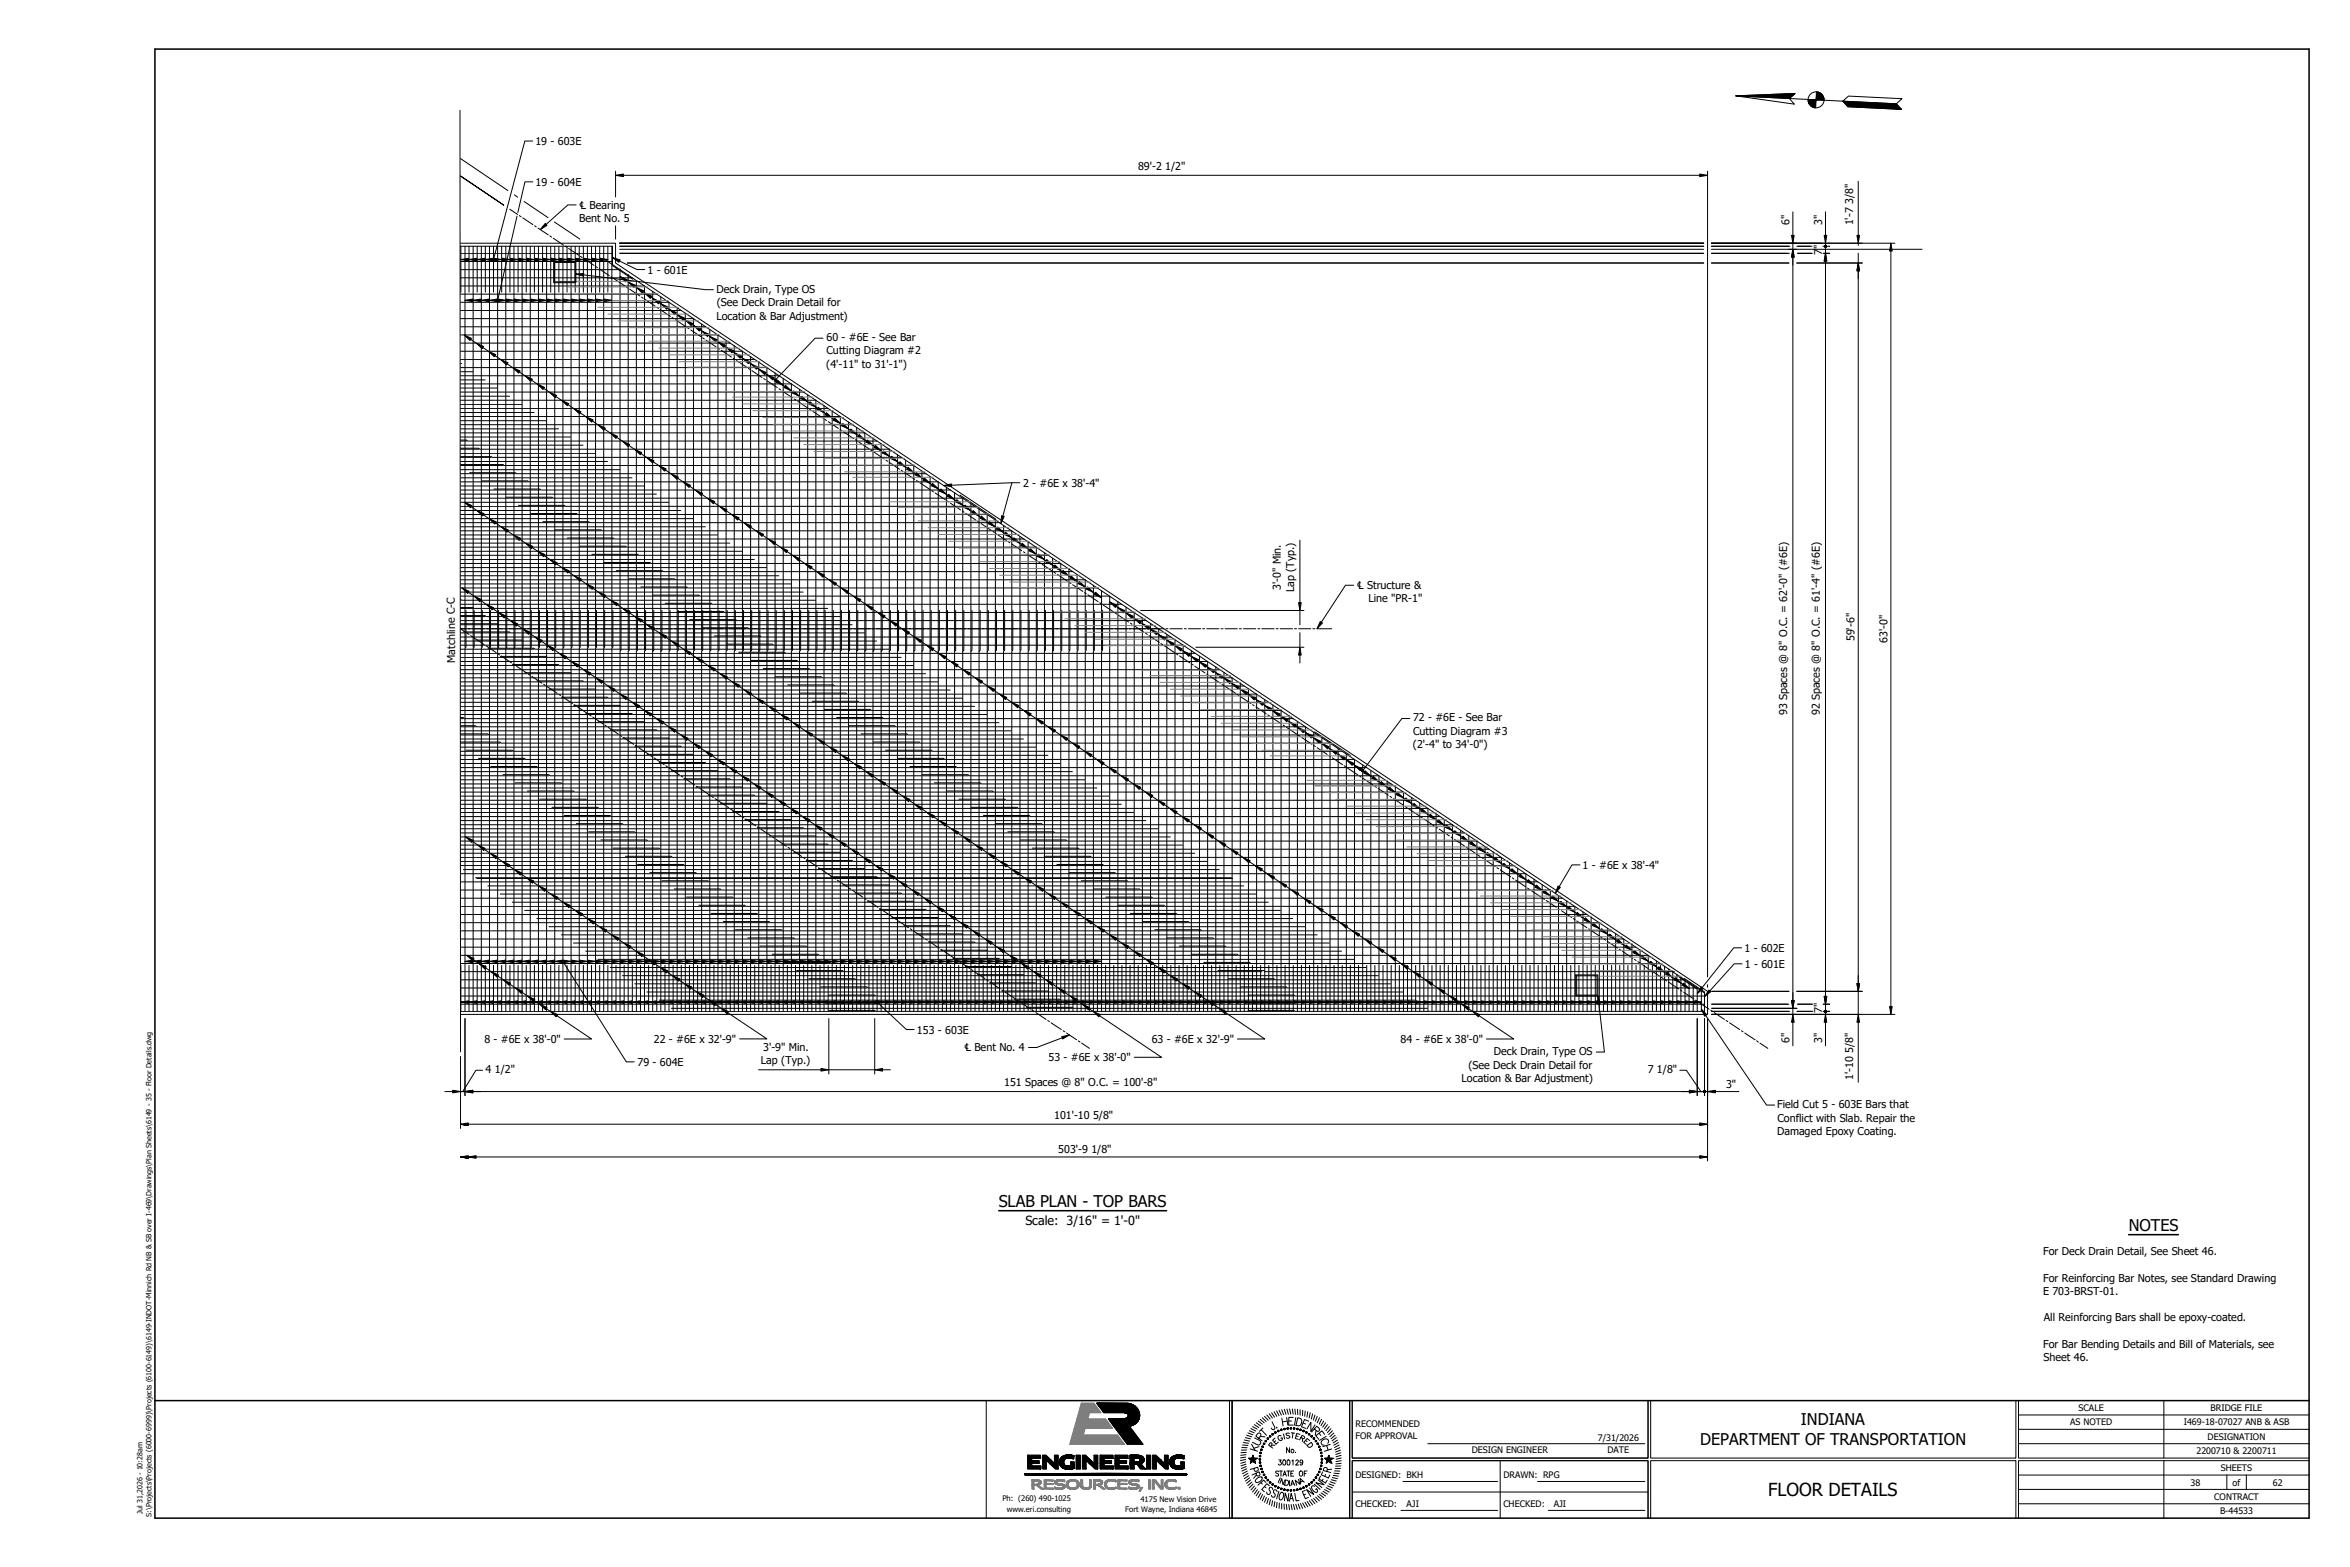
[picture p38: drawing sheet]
<svg xmlns="http://www.w3.org/2000/svg" width="914mm" height="610mm" viewBox="0 0 914 610" stroke-linecap="round" stroke-linejoin="round" font-family="sans-serif">
<defs><g id="words">
<text font-size="7" x="688" y="581.8">FLOOR DETAILS</text>
<g font-size="6.3">
<text x="388.6" y="469.7">SLAB PLAN - TOP BARS</text>
<text x="828.3" y="479">NOTES</text>
<text x="700.7" y="554.4">INDIANA</text>
<text x="661.6" y="562.1">DEPARTMENT OF TRANSPORTATION</text>
</g>
<text font-size="4.9" x="399" y="476.5">Scale: 3/16&quot; = 1'-0&quot;</text>
<g font-size="4.2">
<text x="208.3" y="56.4">19 - 603E</text>
<text x="442.8" y="66.2">89'-2 1/2&quot;</text>
<text x="208.4" y="72.3">19 - 604E</text>
<text x="225.6" y="81.2">℄ Bearing</text>
<text x="225.3" y="86.3">Bent No. 5</text>
<text x="696.3" y="87.4" transform="rotate(-90 696.3 87.4)">6&quot;</text>
<text x="709" y="87.4" transform="rotate(-90 709 87.4)">3&quot;</text>
<text x="721" y="87.7" transform="rotate(-90 721 87.7)">1'-7 3/8&quot;</text>
<text x="709" y="99.1" transform="rotate(-90 709 99.1)">7&quot;</text>
<text x="251.9" y="106.4">1 - 601E</text>
<text x="278.8" y="113.9">Deck Drain, Type OS</text>
<text x="278.9" y="119.2">(See Deck Drain Detail for</text>
<text x="278.8" y="124.4">Location &amp; Bar Adjustment)</text>
<text x="321.6" y="132.8">60 - #6E - See Bar</text>
<text x="321.6" y="137.9">Cutting Diagram #2</text>
<text x="321.5" y="143.1">(4'-11&quot; to 31'-1&quot;)</text>
<text x="398.1" y="189.3">2 - #6E x 38'-4&quot;</text>
<text x="498.4" y="229.6" transform="rotate(-90 498.4 229.6)">3'-0&quot; Min.</text>
<text x="503.6" y="230.4" transform="rotate(-90 503.6 230.4)">Lap (Typ.)</text>
<text x="528.1" y="229.2">℄ Structure &amp;</text>
<text x="532.5" y="234.3">Line &quot;PR-1&quot;</text>
<text x="721.7" y="249.5" transform="rotate(-90 721.7 249.5)">59'-6&quot;</text>
<text x="734.4" y="250.1" transform="rotate(-90 734.4 250.1)">63'-0&quot;</text>
<text x="177.2" y="257.9" transform="rotate(-90 177.2 257.9)">Matchline C-C</text>
<text x="549.8" y="280.7">72 - #6E - See Bar</text>
<text x="695.4" y="278.3" transform="rotate(-90 695.4 278.3)">93 Spaces @ 8&quot; O.C. = 62'-0&quot; (#6E)</text>
<text x="708.2" y="278.3" transform="rotate(-90 708.2 278.3)">92 Spaces @ 8&quot; O.C. = 61'-4&quot; (#6E)</text>
<text x="549.9" y="285.8">Cutting Diagram #3</text>
<text x="549.8" y="291">(2'-4&quot; to 34'-0&quot;)</text>
<text x="615.8" y="338">1 - #6E x 38'-4&quot;</text>
<text x="678.8" y="370.3">1 - 602E</text>
<text x="678.9" y="376.5">1 - 601E</text>
<text x="709" y="394" transform="rotate(-90 709 394)">7&quot;</text>
<text x="188.5" y="405.7">8 - #6E x 38'-0&quot;</text>
<text x="254.4" y="405.7">22 - #6E x 32'-9&quot;</text>
<text x="356.8" y="402.1">153 - 603E</text>
<text x="448.1" y="405.8">63 - #6E x 32'-9&quot;</text>
<text x="545" y="405.7">84 - #6E x 38'-0&quot;</text>
<text x="696.3" y="405.7" transform="rotate(-90 696.3 405.7)">6&quot;</text>
<text x="709" y="405.7" transform="rotate(-90 709 405.7)">3&quot;</text>
<text x="297" y="408.9">3'-9&quot; Min.</text>
<text x="375.3" y="409">℄ Bent No. 4</text>
<text x="408" y="412.9">53 - #6E x 38'-0&quot;</text>
<text x="581.2" y="410.5">Deck Drain, Type OS</text>
<text x="189" y="417.5">4 1/2&quot;</text>
<text x="248.1" y="414.7">79 - 604E</text>
<text x="296.1" y="414">Lap (Typ.)</text>
<text x="571.4" y="415.8">(See Deck Drain Detail for</text>
<text x="641.1" y="417.5">7 1/8&quot;</text>
<text x="390.7" y="422.5">151 Spaces @ 8&quot; O.C. = 100'-8&quot;</text>
<text x="568.7" y="421">Location &amp; Bar Adjustment)</text>
<text x="671.6" y="423.3">3&quot;</text>
<text x="721" y="420.2" transform="rotate(-90 721 420.2)">1'-10 5/8&quot;</text>
<text x="691.5" y="431.2">Field Cut 5 - 603E Bars that</text>
<text x="410.2" y="435.4">101'-10 5/8&quot;</text>
<text x="691.6" y="436.4">Conflict with Slab. Repair the</text>
<text x="691.5" y="441.6">Damaged Epoxy Coating.</text>
<text x="411.8" y="448.4">503'-9 1/8&quot;</text>
<text x="795" y="488.3">For Deck Drain Detail, See Sheet 46.</text>
<text x="795" y="498.6">For Reinforcing Bar Notes, see Standard Drawing</text>
<text x="795" y="503.8">E 703-BRST-01.</text>
<text x="795.3" y="514.1">All Reinforcing Bars shall be epoxy-coated.</text>
<text x="795" y="524.4">For Bar Bending Details and Bill of Materials, see</text>
<text x="795.1" y="529.6">Sheet 46.</text>
</g>
<g font-size="3.5">
<text x="808.8" y="549">SCALE</text>
<text x="860.2" y="548.9">BRIDGE FILE</text>
<text x="527.4" y="555">RECOMMENDED</text>
<text x="805.6" y="554.5">AS NOTED</text>
<text x="849.7" y="554.5">I469-18-07027 ANB &amp; ASB</text>
<text x="527.4" y="560">FOR APPROVAL</text>
<text x="621.7" y="560.5">7/31/2026</text>
<text x="859" y="560.1">DESIGNATION</text>
<text x="572.7" y="565.4">DESIGN ENGINEER</text>
<text x="625.5" y="565.4">DATE</text>
<text x="854.6" y="565.7">2200710 &amp; 2200711</text>
<text x="527.4" y="575.1">DESIGNED: BKH</text>
<text x="585" y="575.1">DRAWN: RPG</text>
<text x="864.1" y="572.3">SHEETS</text>
<text x="852.3" y="577.9">38</text>
<text x="868.7" y="577.9">of</text>
<text x="884.4" y="577.9">62</text>
<text x="527.4" y="586.3">CHECKED:</text>
<text x="547.3" y="586.3">AJI</text>
<text x="585" y="586.3">CHECKED:</text>
<text x="604.6" y="586.3">AJI</text>
<text x="861.6" y="583.5">CONTRACT</text>
<text x="863.8" y="589.1">B-44533</text>
</g>
<g font-size="3">
<text x="390" y="584.1">Ph: (260) 490-1025</text>
<text x="443.8" y="584.1">4175 New Vision Drive</text>
<text x="391.7" y="588.1">www.eri.consulting</text>
<text x="437.9" y="588.1">Fort Wayne, Indiana 46845</text>
</g>
<g font-size="2.8">
<text x="55.5" y="589" transform="rotate(-90 55.5 589)">Jul 31,2026 - 10:28am</text>
<text x="59" y="590" transform="rotate(-90 59 590)">S:\Projects\Projects (6000-6999)\Projects (6100-6149)\6149-INDOT-Minnich Rd NB &amp; SB over I-469\Drawings\Plan Sheets\6149 - 35 - Floor Details.dwg</text>
</g>
</g></defs>
<g fill="none" stroke="#000" stroke-width=".39">
<path d="M207.3 54.9h-3.1l-12.2 46.1M179.2 68.5l16.8 11.3-16.8-11.3M179.2 61.7l18.4 12.4M200.2 75.8l1.2 .9M204 78.4l9.2 6.3M207.3 70.7h-3l-2.8 11.9M224.2 79.7h-3.2l-8.5 7.6M239.5 68.2l3.1-.5v1zM239.5 66.6v10M242.6 68.2h418.8M661.4 67.7l3 .5-3 .5zM664.4 66.6v313.4"/>
<path d="M723.1 70.5v21.1M179.2 94.6h60.3v7.7l424.9 283.4v8.9h-485.2M179.2 98.6h59.1M180.9 95.8v156M182.5 95.8v17.9M184.1 95.8v156M185.7 95.8v17.9M187.3 95.8v156M188.8 95.8v17.9M190.5 95.8v156M192 95.8v17.9M193.6 95.8v156"/>
<path d="M195.2 95.8v17.9M196.8 95.8v156M198.4 81.4l3 2M198.4 95.8v17.9M200 95.8v156M201.2 84.1l-7.6 32.7M201.6 95.8v17.9M202.1 83.9l.6 .4M203.2 95.8v156M203.4 84.8l3.9 2.6M204.8 95.8v17.9M206.3 95.8v156"/>
<path d="M207.9 95.8v17.9M208 87.8l.7 .5M209.3 88.7l4 2.7M209.5 95.8v156M211.1 95.8v17.9M212.2 86.9l.7 .8-2.7 1.6zM212.7 95.8v156M214 91.8l.6 .4M214.3 95.8v17.9M215.3 92.7l3.9 2.6M215.7 86.4l9.9 6.6M215.9 95.8v156"/>
<path d="M217.5 95.8v17.9M219 95.8v156M219.9 95.8l.7 .4M220.6 95.8v17.9M221.2 96.6l4 2.7M222.2 95.8v156M223.8 95.8v17.9M225.4 95.8v156M225.8 99.7l.7 .5M227 95.8v17.9M228.6 95.8v156M230.2 95.8v17.9"/>
<path d="M231.7 95.8v156M233.3 95.8v17.9M234.9 95.8v156M236.5 95.8v17.9M238.1 95.8v156M239.5 87.9v5.1M241.1 95.8h421.8M241.1 98.6h421.8M241.1 94.6h421.8M241.1 97h421.8M665.9 95.8h30.5M665.9 98.6h30.4"/>
<path d="M665.9 94.6h71.4M665.9 97h82M697.1 91.6h1l-.5 3zM697.6 97l.5 3h-1zM697.6 82.4v9.2M697.6 94.6v2.4M699.1 95.8h6M699.3 98.6h5.8M709.3 95.8h2.6M709.4 98.6h2.5M709.8 91.6h1l-.5 3zM709.9 95.8h.4z"/>
<path d="M710 96l.3-.2-.2 .3zM710 95.6l.1-.1 .2 .3zM710 95.6l.3 .2h-.4zM710.1 95.5l.2 .3zM710.3 95.8v.4zM710.3 98.6l.5 3h-1zM710.3 82.4v9.2M710.3 92.8v5.8M710.3 95.8l.2 .3-.2 .1zM710.3 95.8l.3 .2-.1 .1zM710.3 95.8h.4zM710.3 95.8l.3-.2 .1 .2z"/>
<path d="M710.3 95.4l.2 .1-.2 .3zM710.5 95.5l-.2 .3zM722.5 91.6h1.1l-.5 3zM723.1 94.6v.9M723.1 98.5v3.8M735.8 94.6l.5 3.1h-1.1zM735.8 97.7v293.9M179.2 117.6h81.1v135.3M179.2 111.3h71.6v141.6M179.2 101.7h59.1M179.2 104.9h62.1M179.2 108.1h66.8"/>
<path d="M179.2 114.4h76.4M179.3 101l3.1-.5v1zM179.3 101h57.2M180.9 116.8l3.1-.5v1zM180.9 116.8h57.2M182.5 101l3-.5v1zM184.1 116.8l3.1-.5v1zM185.7 101l3-.5v1zM187.3 116.8l3-.5v1zM188.8 101l3.1-.5v1zM190.5 116.8l3-.5v1zM191.7 100.8l.3 .2h-.3z"/>
<path d="M191.7 101h.3zM191.8 100.7l.2 .3zM191.9 100.6h.3l-.2 .4zM192 101l-.2 .2zM192 101l.2 .3h-.3zM192 101l.3 .2zM192 101l.4-.2v.2zM192 101l.3-.3zM192.2 100.5l3 .5-3 .5zM192.2 100.6l-.2 .4zM193.3 116.8h.3zM193.3 116.9l.3-.1z"/>
<path d="M193.3 116.6l.2-.1 .1 .3zM193.3 116.6l.3 .2zM193.4 117.1l.2-.3zM193.5 116.5h.2l-.1 .3zM193.6 116.8l.2 .4h-.3zM193.6 116.8l.3 .3zM193.6 116.8l.4-.1v.2zM193.7 116.5l-.1 .3zM193.8 116.3l3 .5-3 .5zM193.9 116.5l.1 .2-.4 .1zM195.3 100.5l3.1 .5-3.1 .5zM196.9 116.3l3.1 .5-3.1 .5z"/>
<path d="M198.5 100.5l3.1 .5-3.1 .5zM200.1 116.3l3.1 .5-3.1 .5zM201.7 100.5l3.1 .5-3.1 .5zM203.3 116.3l3 .5-3 .5zM204.9 100.5l3 .5-3 .5zM206.5 116.3l3 .5-3 .5zM208.1 100.5l3 .5-3 .5zM209.6 116.3l3.1 .5-3.1 .5zM211.2 100.5l3.1 .5-3.1 .5zM212.8 116.3l3.1 .5-3.1 .5zM214.4 100.5l3.1 .5-3.1 .5zM215.4 101.7h8.7v8.3h-8.7z"/>
<path d="M215.8 102.1h7.9v7.5h-7.9zM216 116.3l3 .5-3 .5zM217.6 100.5l3 .5-3 .5zM219.2 116.3l3 .5-3 .5zM220.8 100.5l3 .5-3 .5zM222.3 116.3l3.1 .5-3.1 .5zM223.9 100.5l3.1 .5-3.1 .5zM224.1 106.6l3.1-.2-.2 1zM225.5 116.3l3.1 .5-3.1 .5zM227.1 100.5l3.1 .5-3.1 .5zM227.1 106.9l47.4 5.8h3.1M227.2 100.6l3.9 2.7"/>
<path d="M228.7 116.3l3 .5-3 .5zM230.3 100.5l3 .5-3 .5zM231.8 103.7l.7 .4M231.9 116.3l3 .5-3 .5zM233.1 104.6l4 2.6M233.5 100.5l3 .5-3 .5zM235 116.3l3.1 .5-3.1 .5zM235.3 100.9l151.9 101.3M237.7 107.7l.7 .4M238.3 100.2l3 .9-.5 .9zM239.1 108.5l3.9 2.7M241.1 101.6l6.7 3.3h3.1"/>
<path d="M241.3 107.6l2.8 1.2-.6 .9zM241.3 104.6v148.3M241.3 107.6l187.3 124.9M243.7 111.6l.6 .5M244.1 102.3h418.8M244.4 109.7l2.9 1.3-.6 .8zM244.4 106.8v146.1M245 112.5l4 2.6M246.3 108.6l-8-5.3v-7.5h-59.1l.1 17.9M247.6 111.8l2.8 1.3-.5 .9zM247.6 109.1v143.8M249.6 115.6l.7 .4"/>
<path d="M250.8 114l2.8 1.2-.5 .9zM251 116.5l3.9 2.6M254 116.1l2.8 1.2-.6 .9zM254 113.4v140M255.6 119.5l.6 .5M257.1 115.5v137.9M257.2 118.2l2.8 1.3-.6 .8zM263.5 119.7v133.2M665.9 102.3h30.2M697.6 100v289.2M699.1 102.3h25.5M710.3 100.1v287.5"/>
<path d="M723.1 102.3l.5 3.1h-1.1zM723.1 105.4v277.2M179.2 136.7h109.7v116.2M179.2 130.3h100.2v122.6M179.2 124h90.6v128.9M179.2 120.8h85.9M179.2 127.1h95.4M179.2 133.5h104.9M179.2 139.8h114.5M180.6 130.3l2.8 1.3-.5 .9zM180.6 130.3l392.4 263.1M185.4 133.5l2.8 1.3-.6 .8z"/>
<path d="M190.1 136.7l2.8 1.3-.5 .8zM194.8 139.9l2.9 1.2-.6 .9zM256.9 120.4l4 2.7M260.3 120.3l2.8 1.3-.5 .8zM261.5 123.5l.7 .5M262.8 124.4l4 2.6M263.5 122.4l2.8 1.3-.5 .8zM266.7 121.8v131.1M266.7 124.5l2.8 1.3-.6 .9zM267.5 127.5l.6 .4M268.8 128.4l4 2.6M269.9 126.7l2.8 1.2-.6 .9z"/>
<path d="M273 126.1v126.8M273 128.8l2.8 1.2-.5 .9zM273.4 131.4l.7 .5M274.7 132.3l4 2.7M276.2 128.2v124.7M276.2 130.9l2.9 1.3-.6 .8zM279.4 135.4l.6 .4M279.4 133l2.8 1.3-.6 .8zM280.7 136.3l3.9 2.6M282.5 132.4v120.5M282.6 135.1l2.8 1.3-.6 .8zM285.3 139.4l.7 .4"/>
<path d="M285.7 134.5v118.4M285.7 137.2l2.9 1.3-.6 .9zM288.9 139.4l2.9 1.2-.6 .9zM292.1 138.8v114.6M320.2 131.6h-3l-15.5 16.3M179.2 141.4h.1M179.2 155.7h138.3v97.2M179.2 149.4h128.7v103.5M179.2 143h119.2v109.9M179.2 146.2h124M179.2 152.5h133.5M179.2 158.9h143"/>
<path d="M179.2 144.6h4.8M179.2 147.8h9.6M179.2 151h14.3M179.2 154.1h19.1M179.2 157.3h23.8M199.6 143l2.8 1.3-.6 .9zM204.3 146.2l2.8 1.3-.6 .8zM209 149.4l2.8 1.3-.5 .8zM213.8 152.6l2.8 1.2-.6 .9zM218.5 155.7l2.8 1.3-.5 .9zM223.2 158.9l2.9 1.3-.6 .8zM286.6 140.3l4 2.6"/>
<path d="M291.2 143.3l.7 .5M292.1 141.5l2.8 1.3-.5 .8zM292.6 144.2l3.9 2.7M295.2 140.9v112.5M295.3 143.6l2.8 1.3-.5 .9zM297.2 147.3l.6 .4M298.4 145.7l2.8 1.3-.5 .8zM298.5 148.2l4 2.6M301.3 147.8l.4 .1-.4 .1zM301.3 148l.4-.1zM301.4 147.6l.3 .3zM301.4 147.6l.2-.1 .1 .4z"/>
<path d="M301.6 147.5l.1 .4zM301.6 145.1v107.8M301.7 147.9l-.1 .4zM301.7 147.9l.1 .4h-.2zM301.7 147.9l.3 .2-.2 .2zM301.7 147.9l.3 .1zM301.7 147.9l.3-.1zM301.8 147.5l-.1 .4zM302.5 147.8l2.3 2.1-2.8-1.2zM303.1 151.3l.7 .4M304.4 152.1l4 2.7M304.8 147.2v105.7"/>
<path d="M305.7 149.9l2.2 2.2-2.8-1.3zM308.9 152.1l2.2 2.1-2.8-1.3zM309.1 155.2l.6 .5M310.4 156.1l3.9 2.6M311.1 151.5v101.4M312 154.2l2.3 2.1-2.8-1.3zM314.3 153.6v99.3M315 159.2l.7 .4M315.2 156.3l2.3 2.1-2.8-1.3zM318.4 158.4l2.3 2.1-2.9-1.2zM320.6 157.8v95.6M323.8 159.9v93.5"/>
<path d="M179.2 171.2h2.3l.4 .4h159.4M179.2 174.4h7.1l.3 .4h159.4v78.6M179.2 177.5h11.9l.3 .4h159.4M179.2 168.4h157.3v85M179.2 162.1h147.8v91.3M179.2 165.2h152.6M179.2 171.6h2.3M179.2 174.8h7.1M179.2 177.9h11.9M179.2 160.5h28.6M179.2 163.7h33.4M179.2 166.8h38.1"/>
<path d="M179.2 170h42.9M179.2 173.2h47.7M179.2 176.4h52.4M179.2 179.5h57.2M228 162.1l2.8 1.3-.6 .8zM232.7 165.3l2.8 1.2-.6 .9zM237.4 168.4l2.8 1.3-.5 .9zM242.2 171.6l2.8 1.3-.6 .8zM246.9 174.8l2.8 1.3-.5 .8zM251.6 178l2.9 1.2-.6 .9zM316.3 160.1l4 2.6M320.9 163.2l.7 .4"/>
<path d="M321.6 160.5l2.2 2.1-2.8-1.2zM322.3 164l3.9 2.7M324.8 162.6l2.2 2.2-2.8-1.3zM326.9 167.1l.6 .5M328 164.8l2.2 2.1-2.8-1.3zM328.2 168l4 2.6M330.2 164.2v89.2M331.1 166.9l2.3 2.1-2.9-1.2zM332.8 171.1l.7 .4M333.3 166.3v87.1M334.1 172l4 2.6M334.3 169l2.2 2.2-2.8-1.3z"/>
<path d="M337.5 171.2l2.2 2.1-2.8-1.3zM338.8 175l.6 .5M339.7 170.5v82.9M340.1 175.9l3.9 2.7M340.7 173.3l2.2 2.1-2.8-1.3zM342.9 172.6v80.8M343.8 175.4l2.3 2.1-2.8-1.3zM344.7 179l.7 .5M346 179.9l4 2.6M347 177.5l2.2 2.1-2.7-1.2zM349.2 176.9v76.5M350.2 179.6l2.2 2.1-2.8-1.2z"/>
<path d="M352.4 179v74.4M179.2 180.7h16.6l.4 .4h159.4v72.3M179.2 181.1h16.6M179.2 184.3h21.3M179.2 187.5h26.1M179.2 190.6h30.9M179.2 193.8h35.6M179.2 197h40.4M179.2 182.7h61.9M179.2 185.9h66.7M179.2 189.1h71.5M179.2 192.2h76.2"/>
<path d="M179.2 195.4h81M179.2 198.6h85.7M180.8 195.4l2.8 1.3-.5 .8zM180.8 195.4l293.7 196.9M182.7 183.9h17.8l.5 .4h159.3M185.5 198.6l2.9 1.3-.6 .8zM187.5 187.1h17.8l.4 .4h159.4v65.9M192.2 190.2h17.9l.4 .4h159.4M197 193.4h17.8l.4 .4h159.4M201.7 196.6h17.9l.4 .4h159.3M206.5 199.8h17.9l.3 .4h159.4v53.2M256.4 181.1l2.8 1.3-.6 .9z"/>
<path d="M261.1 184.3l2.8 1.3-.5 .8zM265.9 187.5l2.7 1.3-.5 .8zM270.6 190.7l2.8 1.2-.6 .9zM275.3 193.8l2.8 1.3-.5 .9zM280 197l2.9 1.3-.6 .8zM350.6 183l.7 .4M352 183.9l3.9 2.6M353.4 181.7l2.2 2.2-2.8-1.3zM356.5 183.9l2.3 2.1-2.8-1.3zM356.6 186.9l.7 .5M357.9 187.8l4 2.7M358.7 183.3v70.1"/>
<path d="M359.7 186l2.3 2.1-2.8-1.3zM361.9 185.4v68M362.5 190.9l.7 .4M362.9 188.1l2.3 2.1-2.9-1.3zM363.9 191.8l3.9 2.6M366.1 190.2l2.2 2.1-2.8-1.2zM367.2 188.9l3-.6 .1 1zM368.3 189.6v63.8M368.5 194.9l.6 .4M369.1 192.3l2.3 2.1-2.8-1.3zM369.8 195.7l4 2.7M371.4 191.7v61.7"/>
<path d="M372.3 194.4l2.3 2.1-2.8-1.3zM373.5 192.6l13.9 9.3 .1 .5 137.7 91.9M374.4 198.8l.7 .5M374.6 193.8v59.6M375.5 196.5l2.2 2.1-2.8-1.2zM375.8 199.7l3.9 2.7M377.8 196v57.4M378.7 198.6l2.2 2.1-2.8-1.2zM381 198.1v55.3M393.7 187.8l-23.5 1M396.8 187.8h-3.1l-3.5 12.9M179.2 200.2h45.2"/>
<path d="M179.2 203.3h49.9M179.2 206.5h54.7M179.2 209.7h59.4M179.2 212.9h64.2M179.2 216h69M179.2 219.2h73.7M179.2 201.8h90.5M179.2 204.9h95.2M179.2 208.1h100M179.2 211.3h104.8M179.2 214.5h109.6M179.2 217.6h114.3"/>
<path d="M190.3 201.8l2.8 1.2-.6 .9zM195 204.9l2.8 1.3-.5 .9zM199.8 208.1l2.8 1.3-.6 .8zM204.5 211.3l2.8 1.3-.5 .8zM209.2 214.5l2.8 1.2-.5 .9zM211.2 202.9h17.9l.4 .4h159.4M214 217.6l2.8 1.3-.6 .9zM216 206.1h17.9l.4 .4h159.4v46.4M220.8 209.3h17.8l.5 .4h159.3M225.6 212.5h17.8l.4 .4h159.4M230.3 215.6h17.9l.3 .4h159.4M235.1 218.8h17.8l.4 .4h159.4"/>
<path d="M284.8 200.2l2.8 1.3-.6 .8zM289.5 203.4l2.9 1.2-.6 .9zM294.3 206.5l2.8 1.3-.6 .9zM299 209.7l2.8 1.3-.6 .8zM303.7 212.9l2.8 1.3-.5 .8zM308.4 216.1l2.9 1.2-.6 .9zM313.2 219.2l2.8 1.3-.6 .9zM380.4 202.8l.6 .4M381.7 203.7l4 2.6M381.8 200.7l2.3 2.2-2.8-1.3zM385 202.9l2.3 2.1-2.8-1.3zM386.3 206.8l.7 .4"/>
<path d="M387.3 202.3v51.1M387.6 207.6l4 2.7M388.2 205l2.3 2.1-2.9-1.3zM389.7 200.6l1 .3-1.3 2.8zM390.5 204.4v48.5M391.4 207.1l2.3 2.1-2.9-1.3zM392.3 210.7l.6 .5M393.6 211.6l4 2.6M394.5 209.2l2.3 2.1-2.8-1.2zM396.9 208.7v44.2M397.8 211.3l2.2 2.1-2.8-1.2zM398.2 214.7l.7 .4"/>
<path d="M399.5 215.6l4 2.6M400 210.8v42.1M400.9 213.4l2.3 2.2-2.9-1.3zM403.2 212.9v40.5M404.1 215.6l2.3 2.1-2.9-1.3zM404.2 218.7l.6 .4M405.5 219.5l3.9 2.7M406.4 215v38.4M407.3 217.7l2.2 2.1-2.8-1.3zM409.6 217.1v36.3M410.5 219.8l2.2 2.1-2.8-1.3zM412.7 219.2v33.7"/>
<path d="M505.8 210.1v24.3M179.2 233.1l.4 .4h137.7M179.2 236.3h4.7l.5 .4h137.7M179.2 239.5h9.5l.4 .4h137.7M179.2 222.4h78.5M179.2 225.6h83.3M179.2 228.7h88M179.2 231.9h92.7M179.2 235.1h97.5M179.2 238.3h102.3M179.2 220.8h119.1M179.2 224h123.8"/>
<path d="M179.2 227.2h128.6M179.2 230.3h133.3M179.2 236.7h4.7M179.2 239.9h9.5M179.7 228.7l2.8 1.3-.5 .9zM179.7 228.7l245.6 164.7M181.3 237.5v14.3l-.4 .4v141.2M184.5 231.9l2.8 1.3-.6 .9zM184.5 237.5v14.3l-.4 .4v141.2M187.7 237.5v14.3l-.4 .4v141.2M189.2 235.1l2.8 1.3-.5 .8zM190.8 237.5v14.3l-.3 .4v141.2"/>
<path d="M193.9 238.3l2.9 1.3-.6 .8zM194 237.5v14.3l-.4 .4v141.2M197.2 237.5v14.3l-.4 .4v141.2M200.4 237.5v14.3l-.4 .4v141.2M203.5 237.5v14.3l-.3 .4v141.2M206.7 237.5v14.3l-.4 .4v141.2M209.9 237.5v14.3l-.4 .4v141.2M213.1 237.5v14.3l-.4 .4v141.2M216.2 237.5v14.3l-.3 .4v141.2M218.7 220.8l2.8 1.3-.6 .8zM219.4 237.5v14.3l-.4 .4v141.2M222.6 237.5v14.3l-.4 .4v141.2"/>
<path d="M223.4 224l2.8 1.3-.5 .8zM225.8 237.5v14.3l-.4 .4v141.2M228.2 227.2l2.8 1.2-.6 .9zM228.9 237.5v14.3l-.3 .4v141.2M232.1 237.5v14.3l-.4 .4v141.2M232.9 230.3l2.8 1.3-.5 .9zM235.3 237.5v14.3l-.4 .4v141.2M237.6 233.5l2.9 1.3-.6 .8zM238.5 237.5v14.3l-.4 .4v141.2M239.8 222h17.9l.4 .4h159.3M241.6 237.5v15.4l-.3 .5v140M242.4 236.7l2.8 1.3-.6 .8z"/>
<path d="M244.6 225.2h17.9l.3 .4h159.4l.1 27.3M244.8 237.5v15.4l-.4 .5v140M247.1 239.9l2.8 1.2-.6 .9zM248 237.5v15.4l-.4 .5v140M249.3 228.3h17.9l.4 .4h159.4M251.2 237.5v15.4l-.4 .5v140M254.1 231.5h17.8l.5 .4h159.4M254.4 237.5v15.4l-.4 .5v140M257.6 237.5v15.4l-.5 .5v140M258.9 234.7h17.8l.4 .4h159.4M260.7 237.5v15.4l-.4 .5v140M263.6 237.9h17.9l.4 .4h159.3"/>
<path d="M263.9 237.5v15.4l-.4 .5v140M267.1 237.5v15.4l-.4 .5v140M270.3 237.5v15.4l-.5 .5v140M273.4 237.5v15.4l-.4 .5v140M276.6 237.5v15.4l-.4 .5v140M279.8 237.5v15.4l-.4 .5v140M283 237.5v15.4l-.5 .5v140M286.1 237.5v15.4l-.4 .5v140M289.3 237.5v15.4l-.4 .5v140M292.5 237.5v15.4l-.4 .5v140M295.7 237.5v15.4l-.5 .5v140M298.8 237.5v15.4l-.4 .5v140"/>
<path d="M302 237.5v15.4l-.4 .5v140M305.2 237.5v15.4l-.4 .5v140M308.4 237.5v15.4l-.5 .5v140M311.5 237.5v15.4l-.4 .5v140M314.7 237.5v15.4l-.4 .5v140M317.9 237.5v15.4l-.4 .5v140M317.9 222.4l2.9 1.3-.6 .8zM321.1 237.5v15.4l-.5 .5v140M322.7 225.6l2.8 1.3-.6 .8zM324.2 237.5v15.4l-.4 .5v140M327.4 228.8l2.8 1.2-.6 .9zM327.4 237.5v15.4l-.4 .5v140"/>
<path d="M330.6 237.5v15.4l-.4 .5v140M332.1 231.9l2.8 1.3-.5 .9zM333.8 237.5v15.4l-.5 .5v140M336.8 235.1l2.9 1.3-.6 .8zM336.9 237.5v15.4l-.4 .5v140M340.1 237.5v15.4l-.4 .5v140M341.6 238.3l2.8 1.3-.6 .8zM343.3 237.5v15.4l-.4 .5v140M346.5 237.5v15.4l-.5 .5v140M349.6 237.5v15.4l-.4 .5v140M352.8 237.5v15.4l-.4 .5v140M356 237.5v15.4l-.4 .5v140"/>
<path d="M359.2 237.5v15.4l-.5 .5v140M362.3 237.5v15.4l-.4 .5v140M365.5 237.5v15.4l-.4 .5v140M368.7 237.5v15.4l-.4 .5v140M371.9 237.5v15.4l-.5 .5v140M375 237.5v15.4l-.4 .5v140M378.2 237.5v15.4l-.4 .5v140M381.4 237.5v15.4l-.4 .5v140M384.6 237.5v15.4l-.5 .5v140M387.7 237.5v15.4l-.4 .5v140M390.9 237.5v15.4l-.4 .5v140M394.1 237.5v15.4l-.4 .5v140"/>
<path d="M397.3 237.5v15.4l-.4 .5v140M400.4 237.5v15.4l-.4 .5v140M403.6 237.5v15.4l-.4 .5v140M406.8 237.5v15.4l-.4 .5v140M410 237.5v15.4l-.4 .5v140M410.1 222.6l.7 .5M411.4 223.5l4 2.6M413.1 237.5v15.4l-.4 .5v140M413.6 221.9l2.3 2.1-2.8-1.2zM415.9 221.4v31.5M416.1 226.6l.6 .4M416.3 237.5v15.4l-.4 .5v140"/>
<path d="M416.8 224.1l2.3 2-2.8-1.2zM417.4 227.5l3.9 2.6M419.1 223.5v29.4M419.5 237.5v15.4l-.4 .5v140M420 226.2l2.2 2.1-2.8-1.3zM422 230.5l.7 .5M422.7 237.5v15.4l-.4 .5v140M423.2 228.3l2.2 2.1-2.8-1.2zM423.3 231.4l4 2.7M425.4 227.7v25.2M425.8 237.5v15.4l-.4 .5v140M426.3 230.4l2.3 2.1-2.8-1.2z"/>
<path d="M427.9 234.5l.7 .4M428.6 229.8v23.1M429 237.5v15.4l-.4 .5v140M429.3 235.4l3.9 2.6M431.8 234.2l2.8 1.3-.6 .8zM431.8 231.9v161.5M431.8 234.2l225.4 150.4M433.9 238.5l.7 .4M434.9 236.3l2.9 1.3-.6 .8zM435 234.1v159.3M435.2 239.4l4 2.6M438.1 238.4l2.8 1.3-.5 .8z"/>
<path d="M438.1 236.2v157.2M441.3 238.3v155.1M443.8 237.5h63.6M505.3 234.4h1l-.5 3.1zM505.8 237.5v5.6M526.7 227.7h-3.2l-9.4 14.4M179.2 242.7h14.3l.3 .3h137.8M179.2 244.6l1.9 1.4M179.2 241.4h107.1M179.2 244.6h116.5M179.2 247.8h116.6M179.2 251h121.3"/>
<path d="M179.2 254.2h126.1M179.2 257.3h130.8M179.2 243h14.3M179.2 246.2h19M179.2 249.4h23.8M179.2 252.6h28.5M179.2 255.7h33.3M179.2 258.9h38.1M180.4 245.8h17.8l.4 .4h137.7M181.8 246.4l.7 .4M183.1 247.3l4 2.6M185.1 249h17.9l.4 .4h137.7"/>
<path d="M187.7 250.4l.7 .4M189.1 251.2l3.9 2.7M189.9 252.2h17.8l.5 .4h137.7M193.7 254.3l.7 .5M194.6 255.4h17.9l.4 .3h137.7M195 255.2l4 2.7M198.7 241.5l2.8 1.2-.6 .9zM199.4 258.5h17.9l.4 .4h137.7M199.6 258.3l.7 .4M201 259.2l3.9 2.6M203.4 244.6l2.8 1.3-.5 .9zM208.2 247.8l2.7 1.3-.5 .8z"/>
<path d="M212.9 251l2.8 1.3-.6 .8zM217.6 254.2l2.8 1.2-.5 .9zM222.3 257.3l2.9 1.3-.6 .9zM251.8 243l2.8 1.3-.5 .9zM256.6 246.2l2.8 1.3-.6 .8zM261.3 249.4l2.8 1.3-.5 .8zM266 252.6l2.9 1.2-.6 .9zM268.4 241h17.9l.3 .4h159.4M270.8 255.7l2.8 1.3-.6 .9zM273.1 244.2h17.9l.4 .4h159.4M275.5 258.9l2.8 1.3-.6 .8zM277.9 247.4h17.9l.4 .4h159.3"/>
<path d="M282.7 250.6h17.8l.4 .4h159.4M287.4 253.7h17.9l.4 .5h159.4M292.2 256.9h17.8l.5 .4h159.3M296.5 244.6h.8M298.1 244.6h4.8M303.7 244.6h.8M305.2 244.6h4.8M310.8 244.6h.8M312.4 244.6h4.8M317.9 244.6h.8M319.5 244.6h4.8M325.1 244.6h.8"/>
<path d="M326.7 244.6h4.7M332.2 244.6h.8M333.8 244.6h4.8M339.4 244.6h.7M341 244.6h4.7M346.3 241.5l2.9 1.2-.6 .9zM346.5 244.6h.8M348.1 244.6h4.7M351.1 244.6l2.8 1.3-.6 .9zM353.7 244.6h.8M355.3 244.6h4.7M355.8 247.8l2.8 1.3-.5 .8z"/>
<path d="M360.6 251l2.7 1.3-.5 .8zM360.8 244.6h.8M362.4 244.6h4.8M365.3 254.2l2.8 1.2-.6 .9zM368 244.6h.7M369.5 244.6h4.8M370 257.3l2.8 1.3-.6 .9zM375.1 244.6h.8M376.7 244.6h4.8M382.2 244.6h.8M383.8 244.6h4.8M389.4 244.6h.8"/>
<path d="M391 244.6h4.7M396.5 244.6h.8M398.1 244.6h4.8M403.7 244.6h.8M405.3 244.6h4.7M410.8 244.6h.8M412.4 244.6h4.8M418 244.6h.8M419.6 244.6h4.7M425.1 244.6h.8M426.7 244.6h4.8M432.3 244.6h.7"/>
<path d="M433.8 244.6h4.8M439.4 244.6h.8M439.8 242.4l.7 .5M441 244.6h4.7M441.2 243.3l3.9 2.7M441.3 240.5l2.8 1.3-.5 .9zM444.5 242.7l2.8 1.2-.6 .9zM444.5 240.4v153M445.8 246.4l.6 .4M446.5 244.6h.8M447.1 247.3l4 2.6M447.7 244.8l2.8 1.2-.6 .9z"/>
<path d="M447.7 242.5v150.9M448.1 244.6h4.8M450.8 246.9l2.8 1.3-.5 .8zM450.8 244.6v148.8M451.7 250.4l.7 .4M453.1 251.2l3.9 2.7M453.7 244.6h.8M454 249l2.8 1.3-.6 .8zM454 246.8v146.6M455.3 244.6h4.7M457.2 251.1l2.8 1.3-.6 .8zM457.2 248.9v144.5"/>
<path d="M457.7 254.3l.6 .5M459 255.2l4 2.7M460.3 253.2l2.9 1.3-.6 .9zM460.4 251v142.4M460.8 244.6h.8M462.4 244.6h4.8M463.5 255.4l2.8 1.2-.5 .9zM463.5 253.1v140.3M463.6 258.3l.7 .4M464.9 259.2l4 2.6M465.3 251.8h42.1M466.7 257.5l2.8 1.2-.5 .9z"/>
<path d="M466.7 255.2v138.2M468 244.6h.8M469.6 244.6h4.7M469.9 259.6l2.8 1.3-.6 .8zM469.9 257.3v136.1M473.1 259.5v133.9M475.1 244.6h.8M476.7 244.6h4.8M482.3 244.6h.8M483.9 244.6h4.7M489.4 244.6h.8M491 244.6h4.8"/>
<path d="M496.6 244.6h.7M498.1 244.6h4.8M503.7 244.6h.8M505.3 244.6h4.7M505.8 251.8l.5 3h-1zM505.8 246.1v5.7M505.8 254.8v3.1M510.8 244.6h.8M512.4 244.6h5.8M513.7 241.8l.9 .6-2.2 2.2zM179.2 279.1h1.1l.3 .5h162.8M179.2 260.5h135.6"/>
<path d="M179.2 263.7h140.4M179.2 266.9h145.2M179.2 270h149.9M179.2 273.2h154.7M179.2 276.4h159.4M179.2 279.6h1.1M179.2 262.1h42.8M179.2 265.3h47.6M179.2 268.4h52.4M179.2 271.6h57.1M179.2 274.8h61.9M179.2 278h66.6"/>
<path d="M204.2 261.7h17.8l.4 .4h137.8M205.6 262.3l.6 .4M206.9 263.1l4 2.7M208.9 264.9h17.9l.4 .4h137.7M211.5 266.2l.7 .5M212.9 267.1l3.9 2.6M213.7 268.1h17.9l.3 .3h137.8M217.5 270.2l.6 .4M218.4 271.2h17.9l.4 .4h137.7M218.8 271.1l4 2.6M223.2 274.4h17.9l.4 .4h137.7M223.4 274.1l.7 .5"/>
<path d="M224.7 275l4 2.7M227.1 260.5l2.8 1.3-.5 .8zM228 277.6h17.8l.5 .4h137.7M229.4 278.1l.6 .5M230.7 279l4 2.6M231.8 263.7l2.9 1.3-.6 .8zM236.6 266.9l2.8 1.2-.6 .9zM241.3 270l2.8 1.3-.6 .9zM246 273.2l2.8 1.3-.5 .8zM250.7 276.4l2.9 1.3-.6 .8zM255.5 279.6l2.8 1.2-.5 .9zM280.2 262.1l2.8 1.3-.5 .8z"/>
<path d="M285 265.3l2.8 1.2-.6 .9zM289.7 268.4l2.8 1.3-.5 .9zM294.4 271.6l2.9 1.3-.6 .8zM297 260.1h17.8l.4 .4h159.4M299.2 274.8l2.8 1.3-.6 .8zM301.7 263.3h17.9l.4 .4h159.3l.1 129.7M303.9 278l2.8 1.2-.5 .9zM306.5 266.4h17.9l.3 .5h159.4M311.2 269.6h17.9l.4 .4h159.4v123.4M316 272.8h17.9l.4 .4h159.3M320.8 276h17.8l.4 .4h159.4M325.5 279.1h17.9l.4 .5h159.4"/>
<path d="M374.7 260.5l2.9 1.3-.6 .8zM379.5 263.7l2.8 1.3-.6 .8zM384.2 266.9l2.8 1.2-.5 .9zM389 270l2.8 1.3-.6 .9zM393.7 273.2l2.8 1.3-.6 .8zM398.4 276.4l2.8 1.3-.6 .8zM403.1 279.6l2.9 1.2-.6 .9zM469.6 262.3l.6 .4M470.9 263.1l3.9 2.7M473 261.7l2.9 1.3-.6 .8zM475.5 266.2l.7 .5M476.2 263.8l2.8 1.3-.5 .8z"/>
<path d="M476.2 261.6v131.8M476.8 267.1l4 2.6M479.4 265.9l2.8 1.3-.5 .9zM481.4 270.2l.7 .4M482.6 268.1l2.8 1.2-.6 .9zM482.6 265.8v127.6M482.8 271.1l3.9 2.6M485.8 270.2l2.8 1.2-.6 .9zM485.8 267.9v125.5M487.4 274.1l.6 .5M488.7 275l4 2.7M488.9 272.3l2.8 1.3-.5 .8z"/>
<path d="M492.1 274.4l2.8 1.3-.6 .8zM492.1 272.2v121.2M493.3 278.1l.7 .5M494.6 279l4 2.6M495.3 276.5l2.8 1.3-.6 .8zM495.3 274.3v119.1M498.4 278.6l2.9 1.3-.6 .9zM498.5 276.4v117M501.6 278.5v114.9M548.5 279.5h-3l-15.3 20.3M179.2 282.3h5.8l.4 .4h162.7M179.2 285.5h10.6l.4 .4h162.7"/>
<path d="M179.2 288.7h15.3l.4 .4h162.8M179.2 282.7h5.8M179.2 285.9h10.6M179.2 289.1h15.3M179.2 292.3h20.1M179.2 295.4h24.8M179.2 298.6h29.6M179.2 281.1h71.4M179.2 284.3h76.2M179.2 287.5h80.9M179.2 290.7h85.7M179.2 293.8h90.4"/>
<path d="M179.2 297h95.2M181.4 291.8h17.9l.4 .5h162.7M186.2 295h17.8l.5 .4h162.7M191 298.2h17.8l.4 .4h162.7M232.7 280.8h17.9l.4 .3h137.7M235.3 282.1l.7 .4M236.6 283l4 2.6M237.5 283.9h17.9l.3 .4h137.8M241.3 286l.6 .5M242.3 287.1h17.8l.4 .4h137.7M242.6 286.9l3.9 2.7M247 290.3h17.9l.4 .4h137.7"/>
<path d="M247.2 290l.7 .4M248.5 290.9l4 2.6M251.8 293.5h17.8l.4 .3h137.8M253.2 294l.6 .4M254.5 294.8l3.9 2.7M256.5 296.6h17.9l.4 .4h137.7M259.1 297.9l.7 .5M260.2 282.7l2.9 1.3-.6 .9zM260.4 298.8l4 2.7M261.3 299.8h17.8l.5 .4h137.7M265 285.9l2.8 1.3-.6 .8zM269.7 289.1l2.8 1.3-.6 .8z"/>
<path d="M274.4 292.3l2.8 1.2-.5 .9zM279.1 295.4l2.9 1.3-.6 .9zM283.9 298.6l2.8 1.3-.5 .8zM308.7 281.1l2.7 1.3-.5 .9zM313.4 284.3l2.8 1.3-.6 .8zM318.1 287.5l2.8 1.3-.5 .8zM322.8 290.7l2.9 1.2-.6 .9zM327.6 293.8l2.8 1.3-.6 .9zM330.3 282.3h17.8l.4 .4h159.4M332.3 297l2.9 1.3-.6 .8zM335.1 285.5h17.8l.4 .4h159.4M339.8 288.7h17.9l.4 .4h159.3"/>
<path d="M344.6 291.8h17.8l.4 .5h159.4M349.3 295h17.9l.4 .4h159.4M354.1 298.2h17.8l.5 .4h159.3M407.9 282.7l2.8 1.3-.6 .9zM412.6 285.9l2.8 1.3-.5 .8zM417.4 289.1l2.8 1.3-.6 .8zM422.1 292.3l2.8 1.2-.6 .9zM426.8 295.4l2.8 1.3-.6 .9zM431.5 298.6l2.9 1.3-.6 .8zM499.3 282.1l.6 .4M500.6 283l3.9 2.6M501.6 280.8l2.8 1.2-.5 .9z"/>
<path d="M504.8 282.9l2.8 1.2-.5 .9zM504.8 280.6v112.8M505.2 286l.7 .5M506.5 286.9l4 2.7M508 285l2.8 1.3-.6 .8zM508 282.8v110.6M511.1 290l.7 .4M511.2 287.1l2.8 1.3-.6 .8zM511.2 284.9v108.5M511.6 284.7l13.8 9.2 .2 .6 137.6 91.8M512.5 290.9l3.9 2.6M514.3 289.2l2.8 1.3-.5 .8z"/>
<path d="M514.3 287v106.4M517.1 294l.6 .4M517.5 291.4l2.8 1.3-.5 .8zM517.5 289.1v104.3M518.4 294.8l4 2.7M520.7 293.5l2.8 1.3-.6 .8zM520.7 291.3v102.1M523 297.9l.7 .5M523.9 295.6l2.8 1.3-.6 .8zM523.9 293.4v100M524.3 298.8l4 2.7M527 297.7l2.8 1.3-.5 .8z"/>
<path d="M527 295.5v97.9M529.8 299.8h.4zM529.9 300l.3-.2-.2 .3zM529.9 299.6l.3 .2h-.4zM530.1 299.5l.1 .3zM530.2 299.8v.4zM530.2 299.8l.3 .3-.1 .1zM530.2 299.8l.4 .1zM530.2 299.8l.4-.1v.2zM530.2 297.6v95.8M530.3 299.5l-.1 .3zM530.4 299.5l.2 .2-.4 .1z"/>
<path d="M531.2 299.8l2.2 2.2-2.8-1.3zM533.4 299.7v93.7M179.2 301.8h34.4M179.2 305h39.2M179.2 308.1h43.9M179.2 311.3h48.7M179.2 314.5h53.4M179.2 317.7h58.2M179.2 300.2h99.9M179.2 303.4h104.7M179.2 306.5h109.5M179.2 309.7h114.3"/>
<path d="M179.2 312.9h119M179.2 316.1h123.8M179.2 319.2h128.5M195.7 301.4h17.9l.4 .4h162.7M200.5 304.5h17.9l.3 .5h162.8M205.2 307.7h17.9l.4 .4h162.7M210 310.9h17.9l.4 .4h162.7M214.8 314.1h17.8l.4 .4h162.8M219.5 317.2h17.9l.4 .5h162.7M265 301.9l.7 .4M266.1 303h17.8l.4 .4h137.8M266.4 302.8l3.9 2.6"/>
<path d="M270.8 306.2h17.9l.4 .3h137.7M271 305.9l.7 .4M272.3 306.7l4 2.7M275.6 309.3h17.9l.3 .4h137.8M276.9 309.8l.7 .5M278.3 310.7l3.9 2.6M280.3 312.5h17.9l.4 .4h137.7M282.9 313.8l.6 .4M284.2 314.7l4 2.6M285.1 315.7h17.9l.4 .4h137.7M288.6 301.8l2.9 1.3-.6 .8zM288.8 317.7l.7 .5"/>
<path d="M289.9 318.9h17.8l.4 .3h137.8M290.1 318.6l4 2.7M293.4 305l2.8 1.2-.6 .9zM298.1 308.1l2.8 1.3-.5 .9zM302.9 311.3l2.7 1.3-.5 .8zM307.6 314.5l2.8 1.3-.6 .8zM312.3 317.7l2.8 1.2-.5 .9zM337.1 300.2l2.8 1.3-.6 .8zM341.8 303.4l2.8 1.2-.6 .9zM346.5 306.5l2.8 1.3-.5 .9zM351.2 309.7l2.9 1.3-.6 .8zM356 312.9l2.8 1.3-.6 .8z"/>
<path d="M358.9 301.4h17.8l.4 .4h159.4M360.7 316.1l2.9 1.2-.6 .9zM363.6 304.5h17.9l.4 .5h159.3M365.5 319.2l2.8 1.3-.6 .9zM368.4 307.7h17.8l.4 .4h159.4M373.1 310.9h17.9l.4 .4h159.4M377.9 314.1h17.9l.4 .4h159.3M382.7 317.2h17.8l.4 .5h159.4M436.3 301.8l2.8 1.3-.6 .8zM441 305l2.8 1.2-.5 .9zM445.8 308.1l2.8 1.3-.6 .9zM450.5 311.3l2.8 1.3-.5 .8z"/>
<path d="M455.2 314.5l2.8 1.3-.5 .8zM460 317.7l2.8 1.2-.6 .9zM529 301.9l.6 .4M530.3 302.8l3.9 2.6M534.3 302l2.3 2.1-2.9-1.3zM534.9 305.9l.7 .4M536.2 306.7l4 2.7M536.6 301.8v91.6M537.5 304.1l2.2 2.1-2.8-1.3zM539.7 304v89.4M540.7 306.2l2.2 2.1-2.8-1.3zM540.9 309.8l.6 .5"/>
<path d="M542.2 310.7l3.9 2.6M542.9 306.1v87.3M543.9 308.3l2.2 2.1-2.8-1.2zM546.1 308.2v85.2M546.8 313.8l.7 .4M547 310.4l2.3 2.1-2.8-1.2zM548.1 314.7l4 2.6M549.3 310.3v83.1M550.2 312.5l2.2 2.2-2.7-1.3zM552.4 312.4v81M552.7 317.7l.7 .5M553.4 314.7l2.2 2.1-2.8-1.3z"/>
<path d="M554.1 318.6l3.9 2.7M555.6 314.5v78.9M556.6 316.8l2.2 2.1-2.8-1.3zM558.8 316.7v76.7M559.7 318.9l2.3 2.1-2.8-1.3zM562 318.8v74.6M179.2 320.8h62.9M179.2 324h67.7M179.2 327.2h72.5M179.2 330.4h77.2M179.2 333.5h82M179.2 336.7h86.7"/>
<path d="M179.2 339.9h91.5M179.2 322.4h133.3M179.2 325.6h138M179.2 328.8h142.8M179.2 331.9h147.6M179.2 335.1h152.4M180.3 338.3h156M181.2 325.6l2.9 1.3-.6 .8zM181.2 325.6l99.5 66.7M186 328.8l2.8 1.2-.6 .9zM190.7 331.9l2.8 1.3-.5 .9zM195.5 335.1l2.7 1.3-.5 .8z"/>
<path d="M200.2 338.3l2.8 1.3-.6 .8zM224.3 320.4h17.8l.4 .4h162.8M229.1 323.6h17.8l.4 .4h162.7M233.8 326.8h17.9l.4 .4h162.7M238.5 329.9h17.9l.4 .5h162.8M243.3 333.1h17.9l.4 .4h162.7M248.1 336.3h17.8l.5 .4h162.7M252.9 339.5h17.8l.4 .4h162.7M294.6 322h17.9l.4 .4h137.7M294.8 321.7l.6 .4M296.1 322.6l3.9 2.6M299.4 325.2h17.8l.4 .4h137.8"/>
<path d="M300.7 325.7l.7 .4M302 326.6l4 2.6M304.2 328.4h17.8l.4 .4h137.7M306.6 329.6l.7 .5M308 330.5l3.9 2.7M308.9 331.6h17.9l.4 .3h137.7M312.6 333.6l.6 .4M313.7 334.7h17.9l.3 .4h137.7M313.9 334.5l4 2.6M317 320.8l2.9 1.3-.6 .9zM318.4 337.9h17.9l.4 .4h137.7M318.5 337.6l.7 .4"/>
<path d="M319.8 338.4l4 2.7M321.8 324l2.8 1.3-.6 .8zM326.5 327.2l2.8 1.3-.5 .8zM331.3 330.4l2.8 1.2-.6 .9zM336 333.5l2.8 1.3-.6 .9zM340.7 336.7l2.8 1.3-.5 .8zM345.4 339.9l2.9 1.3-.6 .8zM370.2 322.4l2.8 1.3-.6 .8zM374.9 325.6l2.8 1.3-.5 .8zM379.6 328.8l2.9 1.2-.6 .9zM384.4 331.9l2.8 1.3-.6 .9zM387.4 320.4h17.9l.4 .4h159.4"/>
<path d="M389.1 335.1l2.9 1.3-.6 .8zM392.2 323.6h17.8l.4 .4h159.4M393.9 338.3l2.8 1.3-.6 .8zM397 326.8h17.8l.4 .4h159.4M401.7 329.9h17.9l.3 .5h159.4M406.5 333.1h17.8l.4 .4h159.4M411.2 336.3h17.9l.4 .4h159.4M416 339.5h17.8l.5 .4h159.3M464.7 320.8l2.8 1.3-.6 .9zM469.4 324l2.8 1.3-.5 .8zM474.2 327.2l2.8 1.3-.6 .8zM478.9 330.4l2.8 1.2-.5 .9z"/>
<path d="M483.6 333.5l2.9 1.3-.6 .9zM488.4 336.7l2.8 1.3-.6 .8zM493.1 339.9l2.8 1.3-.6 .8zM558.7 321.7l.7 .4M560 322.6l4 2.6M562.9 321l2.3 2.1-2.8-1.2zM564.6 325.7l.7 .4M565.1 320.9v72.5M566 326.6l3.9 2.6M566.1 323.2l2.3 2-2.9-1.2zM568.3 323v70.4M569.3 325.3l2.2 2.1-2.8-1.3z"/>
<path d="M570.6 329.6l.6 .5M571.5 325.1v68.3M571.9 330.5l4 2.7M572.5 327.4l2.2 2.1-2.8-1.2zM574.7 327.2v66.2M575.6 329.5l2.3 2.1-2.8-1.2zM576.5 333.6l.7 .4M577.8 334.5l4 2.6M577.8 329.4v64M578.8 331.6l2.3 2.2-2.9-1.3zM581 331.5v61.9M582 333.8l2.2 2.1-2.8-1.3z"/>
<path d="M582.5 337.6l.6 .4M583.8 338.4l4 2.7M584.2 333.6v59.8M585.2 335.9l2.2 2.1-2.8-1.3zM587.4 335.7v57.7M588.3 338l2.3 2.1-2.8-1.3zM590.5 337.8v55.6M593.7 339.9v53.5M614.8 336.5h-3.1l-5 8.4M179.2 343.1h96.3M179.2 346.2h101M179.2 349.4h105.8"/>
<path d="M179.2 352.6h110.6M179.2 355.8h115.3M179.2 358.9h120.1M185.1 341.5h155.9M185.5 341.8h156M189.8 344.6h156M194.6 347.8h156M199.3 351h156M204.1 354.2h156M204.9 341.5l2.8 1.2-.5 .9zM208.9 357.3h156M209.6 344.6l2.9 1.3-.6 .9z"/>
<path d="M214.4 347.8l2.8 1.3-.6 .8zM219.1 351l2.8 1.3-.5 .8zM223.9 354.2l2.8 1.2-.6 .9zM228.6 357.3l2.8 1.3-.6 .9zM257.6 342.6h17.9l.4 .5h162.7M262.4 345.8h17.8l.4 .4h162.8M267.1 349h17.9l.4 .4h162.7M271.9 352.2h17.9l.4 .4h162.7M276.6 355.3h17.9l.4 .5h162.8M281.4 358.5h17.9l.4 .4h162.7M323.2 341.1h17.8l.5 .4h137.7M323.6 341.3h17.9l.4 .5h137.7"/>
<path d="M324.5 341.5l.6 .5M325.8 342.4l3.9 2.6M328 344.3h17.8l.4 .3h137.8M330.4 345.5l.7 .4M331.7 346.4l4 2.6M332.7 347.4h17.9l.4 .4h137.7M336.3 349.5l.7 .4M337.5 350.6h17.8l.4 .4h137.8M337.7 350.3l3.9 2.7M342.2 353.8h17.9l.4 .4h137.7M342.3 353.4l.6 .5M343.6 354.3l4 2.6"/>
<path d="M347 357h17.9l.4 .3h137.7M348.2 357.4l.7 .4M349.5 358.3l4 2.6M350.2 343.1l2.8 1.2-.6 .9zM354.9 346.2l2.8 1.3-.5 .9zM359.7 349.4l2.8 1.3-.6 .8zM364.4 352.6l2.8 1.3-.6 .8zM369.1 355.8l2.8 1.2-.5 .9zM373.8 358.9l2.9 1.3-.6 .9zM398.6 341.5l2.8 1.2-.5 .9zM403.4 344.6l2.7 1.3-.5 .9zM408.1 347.8l2.8 1.3-.6 .8z"/>
<path d="M412.8 351l2.8 1.3-.6 .8zM417.5 354.2l2.9 1.2-.6 .9zM420.8 342.6h17.8l.4 .5h159.4M422.3 357.3l2.8 1.3-.6 .9zM425.5 345.8h17.9l.4 .4h159.3M430.3 349h17.8l.4 .4h159.4M435 352.2h17.9l.4 .4h159.3M439.8 355.3h17.9l.3 .5h159.4M444.5 358.5h17.9l.4 .4h159.4M497.8 343.1l2.8 1.2-.5 .9zM502.6 346.2l2.8 1.3-.6 .9zM507.3 349.4l2.8 1.3-.5 .8z"/>
<path d="M512 352.6l2.9 1.3-.6 .8zM516.8 355.8l2.8 1.2-.6 .9zM521.5 358.9l2.8 1.3-.6 .9zM588.4 341.5l.7 .5M589.7 342.4l4 2.6M591.5 340.1l2.3 2.1-2.8-1.2zM594.4 345.5l.6 .4M594.7 342.2l2.2 2.1-2.8-1.2zM595.7 346.4l4 2.6M596.9 342.1v51.3M597.8 344.3l2.3 2.1-2.9-1.3zM600.1 344.2v49.2"/>
<path d="M600.3 349.5l.7 .4M601 346.4l2.2 2.1-2.7-1.2zM601.6 350.3l4 2.7M603.2 346.3v47.1M604.2 348.5l2.2 2.1-2.8-1.2zM606.3 344.7l.8 .5-1.9 2.4zM606.3 353.4l.6 .5M606.4 348.4v45M607.4 350.6l2.2 2.2-2.8-1.3zM607.6 354.3l3.9 2.6M609.6 350.5v42.9M610.5 352.8l2.3 2.1-2.8-1.3z"/>
<path d="M612.2 357.4l.7 .4M612.8 352.6v40.8M613.5 358.3l4 2.6M613.7 354.9l2.2 2.1-2.7-1.2zM615.9 354.8v38.6M616.9 357l2.2 2.2-2.8-1.3zM619.1 356.9v36.5M620.1 359.2l2.2 2.1-2.8-1.3zM622.3 359v34.4M179.2 362.1h124.8M179.2 365.3h129.6M179.2 368.5h134.4"/>
<path d="M179.2 371.6h139.1M179.2 374.8h143.9M179.2 378h148.6M179.3 375.6v17.8h161.1M180.9 374l3.1-.5v1zM180.9 374h247.7M181.7 371.6l2.7 1.3-.5 .9zM181.7 371.6l32.5 21.8M182.5 375.6v17.8M184.1 374l3.1-.5v1zM185.7 375.6v17.8M186.4 374.8l2.8 1.3-.6 .8z"/>
<path d="M187.3 374l3-.5v1zM188.8 375.6v17.8M190.5 374l3-.5v1zM191.1 378l2.8 1.3-.5 .8zM192 375.6v17.8M193.6 374l3.1-.5v1zM195.2 375.6v17.8M196.8 374l3.1-.5v1zM198.4 375.6v17.8M200 374l3-.5v1zM201.6 375.6v17.8M203.2 374l3-.5v1z"/>
<path d="M204.8 375.6v17.8M206.3 374l3.1-.5v1zM207.9 375.6v17.8M209.5 374l3.1-.5v1zM211.1 375.6v17.8M212.7 374l3-.5v1zM213.6 360.5h156M214.3 375.6v17.8M215.9 374l3-.5v1zM217.5 375.6v17.8M218.4 363.7h156M218.7 374h.3z"/>
<path d="M218.7 373.8l.3 .2zM218.7 373.8l.3 .2h-.3zM218.7 374.2l.3-.2-.1 .4zM218.8 373.7l.2-.1v.4zM219 373.6v.4zM219 374l.4 .2zM219 374h.4v.2zM219 374l.4-.2zM219 374v.4zM219 374l.2 .3-.2 .1zM219 374l24.7 39.1h3.1M219.2 373.5l3 .5-3 .5z"/>
<path d="M219.2 373.7l.2 .1-.4 .2zM220.6 375.6v17.8M222.3 373.5l3.1 .5-3.1 .5zM223.1 366.9h156M223.8 375.6v17.8M225.5 373.5l3.1 .5-3.1 .5zM227 375.6v17.8M227.9 370h156M228.7 373.5l3 .5-3 .5zM230.2 375.6v17.8M231.9 373.5l3 .5-3 .5zM232.7 373.2h156"/>
<path d="M233.3 360.5l2.8 1.3-.5 .8zM233.3 375.6v17.8M235 373.5l3.1 .5-3.1 .5zM236.5 375.6v17.8M237.4 376.4h156M238 363.7l2.9 1.3-.6 .8zM238.2 373.5l3.1 .5-3.1 .5zM239.7 375.6v17.8M241.4 373.5l3 .5-3 .5zM242.2 379.6h156M242.8 366.9l2.8 1.2-.6 .9zM242.9 375.6v17.8"/>
<path d="M244.6 373.5l3 .5-3 .5zM246 375.6v17.8M247.5 370l2.8 1.3-.5 .9zM247.7 373.5l3.1 .5-3.1 .5zM249.2 375.6v17.8M250.9 373.5l3.1 .5-3.1 .5zM252.3 373.2l2.8 1.3-.6 .8zM252.4 375.6v17.8M254.1 373.5l3 .5-3 .5zM255.6 375.6v17.8M257 376.4l2.8 1.3-.6 .8zM257.3 373.5l3 .5-3 .5z"/>
<path d="M258.7 375.6v17.8M260.4 373.5l3.1 .5-3.1 .5zM261.7 379.6l2.8 1.2-.5 .9zM261.9 375.6v17.8M263.6 373.5l3.1 .5-3.1 .5zM265.1 375.6v17.8M266.8 373.5l3 .5-3 .5zM268.3 375.6v17.8M270 373.5l3 .5-3 .5zM271.4 375.6v17.8M273.1 373.5l3.1 .5-3.1 .5zM274.6 375.6v17.8"/>
<path d="M276.3 373.5l3.1 .5-3.1 .5zM277.8 375.6v17.8M279.5 373.5l3 .5-3 .5zM281 375.6v17.8M282.7 373.5l3 .5-3 .5zM284.1 375.6v17.8M285.8 373.5l3.1 .5-3.1 .5zM286.2 361.7h17.8l.4 .4h162.8M287.3 375.6v17.8M289 373.5l3.1 .5-3.1 .5zM290.5 375.6v17.8M291 364.9h17.8l.4 .4h162.7"/>
<path d="M292.2 373.5l3 .5-3 .5zM293.7 375.6v17.8M295.4 373.5l3 .5-3 .5zM295.7 368h17.9l.3 .5h162.8M296.8 375.6v17.8M298.5 373.5l3.1 .5-3.1 .5zM300 375.6v17.8M300.5 371.2h17.8l.4 .4h162.8M301.7 373.5l3.1 .5-3.1 .5zM303.2 375.6v17.8M304.9 373.5l3 .5-3 .5zM305.2 374.4h17.9l.4 .4h162.7"/>
<path d="M306.4 375.6v17.8M308.1 373.5l3 .5-3 .5zM309.5 375.6v17.8M310 377.6h17.8l.5 .4h162.7M311.2 373.5l3.1 .5-3.1 .5zM312.7 375.6v17.8M314.4 373.5l3.1 .5-3.1 .5zM315.9 375.6v17.8M317.6 373.5l3 .5-3 .5zM319.1 375.6v17.8M320.8 373.5l3 .5-3 .5zM322.2 375.6v17.8"/>
<path d="M323.9 373.5l3.1 .5-3.1 .5zM325.4 375.6v17.8M327.1 373.5l3.1 .5-3.1 .5zM328.6 375.6v17.8M330.3 373.5l3 .5-3 .5zM331.8 375.6v17.8M333.5 373.5l3 .5-3 .5zM334.9 375.6v17.8M336.6 373.5l3.1 .5-3.1 .5zM338.1 375.6v17.8M339.8 373.5l3.1 .5-3.1 .5zM341.3 375.6v17.8"/>
<path d="M343 373.5l3 .5-3 .5zM344.5 375.6v17.8M346.2 373.5l3 .5-3 .5zM347.6 375.6v17.8M349.3 373.5l3.1 .5-3.1 .5zM350.8 375.6v17.8M351.7 360.1h17.9l.4 .4h137.7M352.5 373.5l3.1 .5-3.1 .5zM354 375.6v17.8M354.2 361.3l.6 .5M355.5 362.2l4 2.7M355.7 373.5l3 .5-3 .5z"/>
<path d="M356.5 363.3h17.9l.4 .4h137.7M357.2 375.6v17.8M358.9 373.5l3 .5-3 .5zM360.1 365.3l.7 .4M360.3 375.6v17.8M361.3 366.5h17.8l.5 .4h137.7M361.4 366.2l4 2.6M362 373.5l3.1 .5-3.1 .5zM363.5 375.6v17.8M365.2 373.5l3.1 .5-3.1 .5zM366.1 369.7h17.8l.4 .3h137.7M366.1 369.3l.6 .4"/>
<path d="M366.7 375.6v17.8M367.4 370.1l3.9 2.7M368.4 373.5l3 .5-3 .5zM369.9 375.6v17.8M370.8 372.8h17.9l.3 .4h137.8M371.6 373.5l3 .5-3 .5zM372 373.2l.7 .5M373 375.6v17.8M373.3 374.1l4 2.7M374.7 373.5l3.1 .5-3.1 .5zM375.6 376h17.8l.4 .4h137.7M376.2 375.6v17.8"/>
<path d="M377.9 373.5l3.1 .5-3.1 .5zM378 377.2l.6 .4M378.6 362.1l2.8 1.3-.6 .8zM379.3 378.1l3.9 2.6M379.4 375.6v17.8M380.3 379.2h17.9l.4 .4h137.7M381.1 373.5l3 .5-3 .5zM382.6 375.6v17.8M383.3 365.3l2.8 1.3-.5 .8zM384.3 373.5l3 .5-3 .5zM385.7 375.6v17.8M387.4 373.5l3.1 .5-3.1 .5z"/>
<path d="M388.1 368.5l2.8 1.2-.6 .9zM388.9 375.6v17.8M390.6 373.5l3.1 .5-3.1 .5zM392.1 375.6v17.8M392.8 371.6l2.8 1.3-.5 .9zM393.8 373.5l3.1 .5-3.1 .5zM395.3 375.6v17.8M397 373.5l3 .5-3 .5zM397.5 374.8l2.8 1.3-.5 .8zM398.4 375.6v17.8M400.2 373.5l3 .5-3 .5zM401.6 375.6v17.8"/>
<path d="M402.3 378l2.8 1.3-.6 .8zM403.4 373.5l3 .5-3 .5zM404.8 375.6v17.8M406.5 373.5l3.1 .5-3.1 .5zM408 375.6v17.8M409.7 373.5l3 .5-3 .5zM411.1 375.6v17.8M412.9 373.5l3 .5-3 .5zM414.3 375.6v17.8M416.1 373.5l3 .5-3 .5zM417.5 375.6v17.8M419.2 373.5l3.1 .5-3.1 .5z"/>
<path d="M420.7 375.6v17.8M422.4 373.5l3 .5-3 .5zM423.8 375.6v17.8M425.6 373.5l3 .5-3 .5zM427 360.5l2.8 1.3-.5 .8zM427 375.6v17.8M430.2 375.6v17.8M431.8 363.7l2.8 1.3-.6 .8zM433.4 375.6v17.8M436.5 366.9l2.8 1.2-.6 .9zM436.5 375.6v17.8M439.7 375.6v17.8"/>
<path d="M441.2 370l2.8 1.3-.6 .9zM442.9 375.6v17.8M445.9 373.2l2.9 1.3-.6 .8zM446.1 375.6v17.8M449.2 375.6v17.8M449.3 361.7h17.9l.4 .4h159.4M450.7 376.4l2.8 1.3-.6 .8zM452.4 375.6v17.8M454.1 364.9h17.8l.5 .4h159.3M455.4 379.6l2.8 1.2-.5 .9zM455.6 375.6v17.8M458.8 375.6v17.8"/>
<path d="M458.9 368h17.8l.4 .5h159.4M461.9 375.6v17.8M463.6 371.2h17.9l.3 .4h159.4M465.1 375.6v17.8M468.3 375.6v17.8M468.4 374.4h17.8l.4 .4h159.4M471.5 375.6v17.8M473.9 377.6h17.9l.4 .4h159.4M474.6 375.6v17.8M477.8 375.6v17.8M481 375.6v17.8M484.2 375.6v17.8"/>
<path d="M487.3 375.6v17.8M490.5 375.6v17.8M493.7 375.6v17.8M496.9 375.6v17.8M500 375.6v17.8M503.2 375.6v17.8M506.4 375.6v17.8M509.6 375.6v17.8M512.7 375.6v17.8M515.9 375.6v17.8M519.1 375.6v17.8M522.3 375.6v17.8"/>
<path d="M525.4 375.6v17.8M526.2 362.1l2.8 1.3-.5 .8zM528.6 375.6v17.8M531 365.3l2.8 1.3-.6 .8zM531.8 375.6v17.8M535 375.6v17.8M535.7 368.5l2.8 1.2-.5 .9zM538.1 375.6v17.8M540.4 371.6l2.9 1.3-.6 .9zM541.3 375.6v17.8M544.5 375.6v17.8M545.2 374.8l2.8 1.3-.6 .8z"/>
<path d="M547.7 375.6v17.8M549.9 378l2.8 1.3-.5 .8zM550.8 375.6v17.8M554 375.6v17.8M557.2 375.6v17.8M560.4 375.6v17.8M563.5 375.6v17.8M566.7 375.6v17.8M569.9 375.6v17.8M573.1 375.6v17.8M576.2 375.6v17.8M579.4 375.6v17.8"/>
<path d="M582.6 375.6v17.8M585.8 375.6v17.8M588.9 375.6v17.8M592.2 375.6v17.8M595.3 375.6v17.8M598.5 375.6v17.8M601.7 375.6v17.8M604.9 375.6v17.8M608 375.6v17.8M611.2 375.6v17.8M613.1 379.3h8.6v8.2h-8.6zM613.5 379.6h7.9v7.5h-7.9z"/>
<path d="M614.4 375.6v17.8M617.6 375.6v17.8M618.2 361.3l.6 .5M619.5 362.2l3.9 2.7M620.7 375.6v17.8M623.2 361.3l2.3 2.1-2.8-1.3zM623.9 375.6v17.8M624.1 365.3l.7 .4M625.4 366.2l4 2.6M625.5 361.1v32.3M626.4 363.4l2.3 2.1-2.8-1.3zM627.1 375.6v17.8"/>
<path d="M628.6 363.2v30.2M629.6 365.5l2.3 2.1-2.9-1.2zM630 369.3l.7 .4M630.3 375.6v17.8M631.4 370.1l3.9 2.7M631.8 365.3v28.1M632.8 367.6l2.2 2.1-2.8-1.2zM633.4 375.6v17.8M635 367.5v25.9M636 369.7l2.2 2.2-2.8-1.3zM636 373.2l.7 .5M636.6 375.6v17.8"/>
<path d="M637.3 374.1l4 2.7M638.2 369.6v23.8M639.1 371.9l2.3 2.1-2.8-1.3zM639.8 375.6v17.8M641.3 371.7v21.7M641.9 377.2l.7 .4M642.3 374l2.3 2.1-2.8-1.3zM643 375.6v17.8M643.3 378.1l3.9 2.6M644.5 373.8v19.6M645.5 376.1l2.2 2.1-2.8-1.3zM646.1 375.6v17.8"/>
<path d="M647.7 375.9v17.5M648.7 378.2l2.2 2.1-2.8-1.2zM649.3 377v16.4M650.9 378v15.4M652.5 379.5l7.9 5.3v8.6M652.5 379.1v14.3M677.7 368.7h-3.1l-12.3 15.5M677.8 374.9h-3l-9.5 10.6M179.2 390.7h161.2M179.2 387.5h161.2M179.2 381.2h153.4M179.2 384.3h158.2"/>
<path d="M179.3 389.8l3.1-.5v1.1zM179.3 389.8h482.7M180.9 396.2v30M182.5 389.8l3-.5v1.1zM185.7 389.8l3-.5v1.1zM188.8 389.8l3.1-.5v1.1zM192 389.8l3.1-.5v1.1zM195.2 389.8l3-.5v1.1zM195.8 381.2l2.8 1.2-.5 .9zM198.4 389.8l3-.5v1.1zM200.6 384.3l2.8 1.3-.6 .9zM201.5 389.8l3.1-.5v1.1z"/>
<path d="M204.7 389.8l3.1-.5v1.1zM205.3 387.5l2.8 1.3-.5 .8zM207.9 389.8l3.1-.5v1.1zM210 390.7l2.9 1.3-.6 .8zM211.1 389.8l3.1-.5v1.1zM214.2 393.4l2.8 1.3-.6 .9zM214.3 389.8l3-.5v1.1zM216.7 395.1l13.5 9.1h-10.7M217.5 389.8l3-.5v1.1zM220.6 389.8l3.1-.5v1.1zM223.8 389.8l3.1-.5v1.1zM227 389.8l3-.5v1.1z"/>
<path d="M230.2 389.8l3-.5v1.1zM233.3 389.8l3.1-.5v1.1zM236.5 389.8l3.1-.5v1.1zM239.7 389.8l3-.5v1.1zM242.9 389.8l3-.5v1.1zM246 389.8l3.1-.5v1.1zM247 382.7h155.9M249.2 389.8l3.1-.5v1.1zM251.7 385.9h156M252.4 389.8l3-.5v1.1zM255.6 389.8l3-.5v1.1zM256.5 389.1h156"/>
<path d="M258.7 389.8l3.1-.5v1.1zM261.2 392.3h156M261.9 389.8l3.1-.5v1.1zM265.1 389.8l3-.5v1.1zM266.4 382.7l2.9 1.3-.6 .9zM268.3 389.8l3-.5v1.1zM271.2 385.9l2.8 1.3-.6 .8zM271.4 389.8l3.1-.5v1.1zM274.6 389.8l3.1-.5v1.1zM275.9 389.1l2.8 1.3-.5 .8zM277.8 389.8l3-.5v1.1zM280.6 392.3l2.9 1.2-.6 .9z"/>
<path d="M281 389.8l3-.5v1.1zM283.2 394l15.2 10.2h-10.6M284.1 389.8l3.1-.5v1.1zM287.3 389.8l3.1-.5v1.1zM290.5 389.8l3-.5v1.1zM293.7 389.8l3-.5v1.1zM296.8 389.8l3.1-.5v1.1zM300 389.8l3.1-.5v1.1zM303.2 389.8l3-.5v1.1zM306.4 389.8l3-.5v1.1zM309.5 389.8l3.1-.5v1.1zM312.7 389.8l3.1-.5v1.1z"/>
<path d="M314.7 380.7h17.9l.4 .5h162.7M315.9 389.8l3-.5v1.1zM319.1 389.8l3-.5v1.1zM319.5 383.9h17.9l.4 .4h162.7M322.2 389.8l3.1-.5v1.1zM322.5 393.1h17.9l.3 .3h162.8M322.5 390.3h17.9l.3 .4h162.8M322.5 387.1h17.9l.3 .4h162.8M322.5 396.2v21.6M325.4 389.8l3.1-.5v1.1zM328.6 389.8l3-.5v1.1zM331.8 389.8l3-.5v1.1z"/>
<path d="M334.9 389.8l3.1-.5v1.1zM338.1 389.8l3.1-.5v1.1zM340.4 396.2v21.6M340.9 389.8h.4zM340.9 389.9l.4-.1zM341 389.6l.2-.1 .1 .3zM341 389.6l.3 .2zM341.2 389.5h.2l-.1 .3zM341.3 389.8l-.3 .3zM341.3 389.8l.1 .4zM341.3 389.8l.2 .3zM341.3 389.8l11.4 10.7h3"/>
<path d="M341.3 389.8l.4 .1zM341.3 389.8l.3-.1 .1 .2zM341.4 389.5l-.1 .3zM341.4 389.3l3.1 .5-3.1 .6zM341.5 389.6l-.2 .2zM344.6 389.3l3 .5-3 .6zM347.8 389.3l3 .5-3 .6zM350.9 389.3l3.1 .5-3.1 .6zM354.1 389.3l3.1 .5-3.1 .6zM357.3 389.3l3 .5-3 .6zM360.5 389.3l3 .5-3 .6zM363.6 389.3l3.1 .5-3.1 .6z"/>
<path d="M366.8 389.3l3.1 .5-3.1 .6zM370 389.3l3 .5-3 .6zM373.2 389.3l3 .5-3 .6zM376.3 389.3l3.1 .5-3.1 .6zM379.5 389.3l3.1 .5-3.1 .6zM382.7 389.3l3 .5-3 .6zM383.9 381.2l.7 .4M385.1 382.4h17.8l.5 .3h137.7M385.2 382l4 2.7M385.9 389.3l3 .5-3 .6zM389 389.3l3.1 .5-3.1 .6zM389.8 385.5h17.9l.4 .4h137.7"/>
<path d="M389.8 385.1l.7 .5M391.2 386l3.9 2.6M392.2 389.3l3.1 .5-3.1 .6zM394.6 388.7h17.9l.4 .4h137.7M395.4 389.3l3 .5-3 .6zM395.8 389.1l.7 .4M397.1 390l4 2.6M398.6 389.3l3 .5-3 .6zM399.4 391.9h17.8l.4 .4h137.8M401.7 389.3l3.1 .5-3.1 .6zM401.7 393l.7 .5M403.1 393.9l3.9 2.7"/>
<path d="M404.9 389.3l3.1 .5-3.1 .6zM407 381.2l2.8 1.2-.6 .9zM407.7 397l.6 .4M408.1 389.3l3 .5-3 .6zM409 397.9l4 2.6M411.3 389.3l3 .5-3 .6zM411.7 384.3l2.8 1.3-.5 .9zM414.4 389.3l3.1 .5-3.1 .6zM416.5 387.5l2.8 1.3-.6 .8zM417.6 389.3l3.1 .5-3.1 .6zM420.8 389.3l3 .5-3 .6zM421.2 390.7l2.8 1.3-.6 .8z"/>
<path d="M424 389.3l3 .5-3 .6zM425.3 393.4l2.9 1.3-.6 .9zM427.1 389.3l3.1 .5-3.1 .6zM427.9 395.1l24.1 16.2h-10.7M430.3 389.3l3.1 .5-3.1 .6zM433.5 389.3l3 .5-3 .6zM436.7 389.3l3 .5-3 .6zM439.8 389.3l3.1 .5-3.1 .6zM443 389.3l3.1 .5-3.1 .6zM446.2 389.3l3 .5-3 .6zM449.4 389.3l3 .5-3 .6zM452.5 389.3l3.1 .5-3.1 .6z"/>
<path d="M455.7 389.3l3.1 .5-3.1 .6zM458.9 389.3l3 .5-3 .6zM460.2 382.7l2.8 1.3-.6 .9zM462.1 389.3l3 .5-3 .6zM464.9 385.9l2.8 1.3-.6 .8zM465.2 389.3l3.1 .5-3.1 .6zM468.4 389.3l3.1 .5-3.1 .6zM469.6 389.1l2.8 1.3-.5 .8zM471.6 389.3l3 .5-3 .6zM474.4 392.3l2.8 1.2-.6 .9zM474.8 389.3l3 .5-3 .6zM476.9 394l15.2 10.2h-10.6"/>
<path d="M477.9 380.7h17.8l.4 .5h159.4M477.9 389.3l3.1 .5-3.1 .6zM481.1 389.3l3.1 .5-3.1 .6zM482.6 383.9h17.9l.4 .4h159.4M484.3 389.3l3 .5-3 .6zM485.6 390.3h17.9l.4 .4h159.3M485.6 387.1h17.9l.4 .4h159.3M487.5 389.3l3 .5-3 .6zM490.6 389.3l3.1 .5-3.1 .6zM493.8 389.3l3.1 .5-3.1 .6zM497 389.3l3 .5-3 .6zM500.2 389.3l3 .5-3 .6z"/>
<path d="M503.3 389.3l3.1 .5-3.1 .6zM506.5 389.3l3.1 .5-3.1 .6zM509.7 389.3l3 .5-3 .6zM512.9 389.3l3 .5-3 .6zM516 389.3l3.1 .5-3.1 .6zM519.2 389.3l3.1 .5-3.1 .6zM522.4 389.3l3 .5-3 .6zM525.6 389.3l3 .5-3 .6zM528.7 389.3l3.1 .5-3.1 .6zM531.9 389.3l3.1 .5-3.1 .6zM535.1 389.3l3 .5-3 .6zM538.3 389.3l3 .5-3 .6z"/>
<path d="M541.4 389.3l3.1 .5-3.1 .6zM544.6 389.3l3.1 .5-3.1 .6zM547.8 389.3l3 .5-3 .6zM551 389.3l3 .5-3 .6zM554.1 389.3l3.1 .5-3.1 .6zM554.7 381.2l2.7 1.2-.5 .9zM557.3 389.3l3.1 .5-3.1 .6zM559.4 384.3l2.8 1.3-.6 .9zM560.5 389.3l3 .5-3 .6zM563.7 389.3l3 .5-3 .6zM564.1 387.5l2.8 1.2-.6 .9zM566.8 389.3l3.1 .5-3.1 .6z"/>
<path d="M568.8 390.7l2.9 1.3-.6 .8zM570 389.3l3.1 .5-3.1 .6zM573 393.4l2.8 1.3-.6 .9zM573.2 389.3l3 .5-3 .6zM575.5 395.1l13.5 9.1h-10.6M576.4 389.3l3 .5-3 .6zM579.5 389.3l3.1 .5-3.1 .6zM582.7 389.3l3.1 .5-3.1 .6zM585.9 389.3l3 .5-3 .6zM589.1 389.3l3.1 .5-3.1 .6zM592.3 389.3l3 .5-3 .6zM595.5 389.3l3 .5-3 .6z"/>
<path d="M598.6 389.3l3.1 .5-3.1 .6zM601.8 389.3l3.1 .5-3.1 .6zM605 389.3l3 .5-3 .6zM608.2 389.3l3 .5-3 .6zM611.3 389.3l3.1 .5-3.1 .6zM614.5 389.3l3.1 .5-3.1 .6zM617.7 389.3l3 .5-3 .6zM620.9 389.3l3 .5-3 .6zM621.7 387.5l.9 3-1 .1zM622.1 390.5l2.2 18.8h-3.2M624 389.3l3.1 .5-3.1 .6zM627.2 389.3l3.1 .5-3.1 .6z"/>
<path d="M630.4 389.3l3 .5-3 .6zM633.6 389.3l3 .5-3 .6zM636.7 389.3l3.1 .5-3.1 .6zM639.9 389.3l3.1 .5-3.1 .6zM643.1 389.3l3 .5-3 .6zM646.3 389.3l3 .5-3 .6zM647.9 381.2l.6 .4M649.2 382l4 2.7M649.4 389.3l3.1 .5-3.1 .6zM651.8 380.3l2.3 2.1-2.8-1.2zM652.6 389.3l3.1 .5-3.1 .6zM653.8 385.1l.7 .5"/>
<path d="M654 380.2v13.2M655 382.4l2.3 2.2-2.8-1.3zM655.1 386l4 2.6M655.3 380.6l7.9 5.3v7.5h-159.3l-.4-.3h-17.9M655.7 381.2v12.2M655.8 389.3l3 .5-3 .6zM657.2 382.3v11.1M658.8 383.3v10.1M659 389.3l3 .5-3 .6zM659.8 389.1l.6 .4M660.4 396.2v30M661.1 390l3.9 2.6"/>
<path d="M661.9 383.9l.8 .7-2.3 2zM662 392.6l2.1 2.2-.8 .6zM662 385.5v7.9M663.2 396.2v30M663.7 395.1l23.7 34.8h3.1M664.4 383.1v1M664.4 396.2v55.5M664.9 385.1l.7 .7-2.4 1.9zM665.7 393l.7 .5M666 393.4h30.3M666 390.7h30M666 392.3h33.2"/>
<path d="M666 385.7h30.1M666 394.6h71.3M667 393.9l4 2.7M671.6 397l.7 .4M673 397.9l3.9 2.6M697.1 389.2h1l-.5 3.1zM697.6 394.6l.5 3.1h-1zM697.6 392.3v2.3M697.6 397.7v9.1M699.1 393.4h6.2M699.1 385.7h25.5M699.4 390.7h5.8"/>
<path d="M709.4 390.7h2.5M709.4 393.4h2.5M709.8 387.6h1l-.5 3.1zM709.9 393.4h.4l-.3 .3zM710 393.7l.3-.3-.2 .4zM710 393.3l.3 .1zM710.1 393.1l.2 .3zM710.1 393.1l.2 .3-.3-.1zM710.3 393.4v.4zM710.3 394.6l.5 3.1h-1zM710.3 390.7v5.8M710.3 390.4v4.2"/>
<path d="M710.3 397.7v9.1M710.3 393.4l.2 .4h-.2zM710.3 393.4l.2 .4zM710.3 393.4h.4l-.1 .3zM710.3 393.4h.4zM710.3 393.1h.2l-.2 .3zM710.5 393.1l.1 .2-.3 .1zM722.5 382.6h1.1l-.5 3.1zM723.1 394.6l.5 3.1h-1.1zM723.1 385.7v8.9M723.1 397.7v23.3M735.2 391.6h1.1l-.5 3z"/>
<path d="M187.7 416.3h-2.5l-5.2 8.3M295.1 416.2h24.3M319.4 415.7l3.1 .5-3.1 .5zM322.5 416.2h17.9M340.4 416.2l3-.5v1zM343.4 416.2h3.1M413.1 403.3l3-.7-2.6 1.6zM413.3 403.7l-9.9 3.8h-3.2M413.6 401l.7 .4M415 401.9l3.9 2.6M419.6 404.9l.6 .5M420.9 405.8l3 2"/>
<path d="M653.6 416.3h2.6l5.6 8.3M677.6 401l.6 .4M678.9 401.9l4 2.6M683.5 404.9l.7 .5M684.8 405.8l3.1 2M179.2 424.6h1.7h-1.7M179.2 424.6h3M179.2 437.3l3 .6zM179.2 437.3l3-.5v1.1zM180.9 424.6l3.1-.5v1.1zM182.2 437.3h479.2M184 424.6h473.4"/>
<path d="M657.4 424.1l3 .5-3 .6zM660.2 424.6h6.1M660.4 424.6h2.8h-2.8M661.4 436.8l3 .5-3 .6zM662.9 424.6h.3zM662.9 424.8l.3-.2-.1 .4zM662.9 424.4l.3 .2zM662.9 424.4l.3 .2h-.3zM663.1 424.3l.1 .3zM663.2 424.6l.4-.2v.2zM663.2 424.3h.2l-.2 .3zM663.2 424.6v.4z"/>
<path d="M663.2 424.6l.2 .4h-.2zM663.2 424.6l.4 .2-.2 .2zM663.2 424.6h.4zM663.4 424.3l-.2 .3zM664.4 424.6l3.1-.5v1.1zM667.5 424.6h9.1M179.2 450.1h482.2M179.2 450l3 .6zM179.2 450l3-.4v1zM182.2 450.1l3.1-.5v1zM661.4 449.6l3 .5-3 .5zM484.6 559.3l2 .5"/>
<path d="M485.1 558.3l1.9 .7M485.6 557.4l1.9 .8M486.2 556.6l1.8 .8M486.7 555.8l1.9 .9M487.4 555l1.8 1M488.1 554.2l1.7 1.1M488.2 559.4l1.9 1 .4 1.1a.94 .94 0 0 1-1.3 .6l-1.9-1M488.8 553.5l1.7 1.2M489.6 552.8l1.6 1.3M489.8 559.6l.8-1.4-.1-.5-.6-.3-.5 .3-.7 1 2.4 1.8M490.3 558.8l1.9 .2M490.3 552.2l1.6 1.3"/>
<path d="M490.7 556.2l2.1 2.2M491.2 551.6l1.5 1.4M491.4 555.5l-1.3 1.3M492 551l1.4 1.5M492.9 550.5l1.3 1.6M493 559.6h.3l-.2 .3zM493.1 559.4l.2-.1v.3zM493.1 559.4l.2 .2h-.3zM493.1 559.9l.2-.3 .1 .3zM493.3 559.6h.3v.3zM493.3 559.3l.2 .1-.2 .2zM493.3 559.6l.3 .3h-.2z"/>
<path d="M493.5 559.4l.1 .2h-.3zM493.9 550l1.2 1.6M493.9 558.7l.3 .1-.2 .2zM494 559l.2-.2v.3zM494 558.5l.2-.1v.4zM494 558.5l.2 .3-.3-.1zM494.2 558.8h.3l-.1 .2zM494.2 558.8l.2 .2-.2 .1zM494.2 558.4l.3 .1-.3 .3zM494.5 558.5v.3h-.3zM494.8 549.6l1.1 1.7M494.9 557.9l.3 .1-.2 .1z"/>
<path d="M495 553.1l1.1 2.5-.2 .4-.6 .2-.6-.7M495 558.1l.2-.1v.2zM495 557.7h.3l-.1 .3zM495 557.7l.2 .3-.3-.1zM495.2 558h.3l-.1 .2zM495.2 558l.3-.2v.2zM495.2 558l.2 .2h-.2zM495.3 557.7l.2 .1-.3 .2zM495.8 549.2l1 1.8M496 557.2l.3 .1-.3 .1zM496 557.4l.3-.1-.1 .3zM496.1 557h.3l-.1 .3z"/>
<path d="M496.1 557l.2 .3-.3-.1zM496.1 559.4l-.9 .9 1.3 1.5 .9-.8M496.3 557.3l.3 .1-.2 .1zM496.3 557.3l.2-.2 .1 .3zM496.3 557.3l-.1 .3zM496.4 557l.1 .1-.2 .2zM496.7 555.2l.1 .3zM496.7 548.9l1 1.8M497.1 556.6l.3 .1zM497.1 556.8l.3-.1-.1 .3zM497.2 556.4h.3l-.1 .3zM497.2 556.4l.2 .3-.3-.1z"/>
<path d="M497.4 556.7l.3 .1-.2 .2zM497.4 556.7l.3-.1v.2zM497.4 556.7l.1 .3zM497.5 556.4l.2 .2-.3 .1zM497.7 548.6l.9 1.9M498.3 556.3h.3l-.2 .2zM498.3 556.1l.3 .2h-.3zM498.5 555.9l.2 .1-.1 .3zM498.5 555.9l.1 .4-.3-.2zM498.5 558.6a.74 .74 0 0 0-1 0 .74 .74 0 0 0-.2 1 .84 .84 0 0 0 .8 .8 .84 .84 0 0 0 .9-.6l-.1-.5-.5 .2M498.6 556.3l.3 .1-.3 .2zM498.6 556.3l.3-.2v.3z"/>
<path d="M498.6 556.3v.3zM498.7 556l-.1 .3zM498.7 548.4l.8 1.9M498.8 551.7l.4 3M499.4 557.8l.5 2M499.5 556l.3-.1-.2 .3zM499.5 555.8l.2-.2 .1 .3zM499.5 555.8l.3 .1-.3 .1zM499.7 555.6l.3 .1-.2 .2zM499.7 548.3l.7 1.9M499.8 555.9l.2 .2-.1 .1zM499.8 555.9l.3-.1-.1 .3z"/>
<path d="M499.8 555.9l.1 .3h-.3zM500 555.7l.1 .1-.3 .1zM500.6 551.4l.5 3M500.7 555.8l.3-.1-.2 .3zM500.8 548.2l.5 2M500.8 555.5l.2-.1v.3zM500.8 555.5l.2 .2-.3 .1zM500.8 552.9l-1.8 .3M501 555.4l.2 .1-.2 .2zM501 555.7l.3 .2-.2 .1zM501 555.7h.4l-.1 .2zM501 555.7l.1 .3h-.3z"/>
<path d="M501.2 555.5l.2 .2h-.4zM501.4 552.8h1.1M501.7 557.7l-.9-.2-.4 .4 .2 .4 1.1 .4 .2 .4-.5 .4-.9-.2M501.8 548.1l.4 2M502 555.7h.3l-.2 .2zM502.1 555.4l.2 .3h-.3zM502.1 555.9l.2-.2v.3zM502.1 555.4l.2-.1v.4zM502.3 555.3l.2 .1-.2 .3zM502.3 555.7l.2 .2-.2 .1zM502.3 555.7h.3l-.1 .2zM502.4 557.4l1.4 .1"/>
<path d="M502.5 555.4l.1 .3h-.3zM502.8 548.1l.4 2M503.1 557.4l-.2 2M503.2 551.4h-1.7l-.1 3h1.8M503.3 555.7h.3l-.3 .2zM503.3 555.9l.3-.2-.1 .3zM503.3 555.5l.3-.1v.3zM503.3 555.5l.3 .2h-.3zM503.6 555.7l.2-.2 .1 .3zM503.6 555.7l.2 .3h-.3zM503.6 555.7l.3 .1-.1 .2zM503.6 555.4l.2 .1-.2 .2z"/>
<path d="M503.9 548.2l.2 2M504.2 551.5l-.5 2.9M504.3 558.6l.8 .2M504.5 555.8l.3 .1-.3 .2zM504.5 556.1l.3-.2-.1 .3zM504.6 555.7l.2 .2-.3-.1zM504.6 555.7l.3-.1-.1 .3zM504.8 555.9l.3-.1v.2zM504.8 555.9l.2 .3h-.3zM504.8 555.9l.3 .1-.1 .2zM504.9 555.6l.2 .2-.3 .1zM504.9 548.3l.1 2"/>
<path d="M505 551.6a1.58 1.58 0 0 1 1.5 1.4 1.58 1.58 0 0 1-1.3 1.7l-.9-.2zM505.7 556.1l.2-.1 .1 .3zM505.7 556.1l.3 .2-.2 .1zM505.8 556.4l.2-.1-.1 .3zM505.8 558l-1.2-.3-.6 1.9 1.2 .3M505.9 556l.2-.1-.1 .4zM505.9 548.4v2.1M506 556.3l.3-.2v.2zM506 556.3l.2 .2-.3 .1zM506 556.3h.3l-.1 .2zM506.1 555.9l.2 .2-.3 .2zM506.2 559.2l1 .5 .5-.3-.3-.6-.8-.4-.9 1.8"/>
<path d="M506.8 559.5l.1 1.3M506.9 548.6l-.1 2.1M506.9 556.6l.2-.2 .1 .3zM506.9 556.6l.3 .1-.3 .1zM506.9 556.8l.3-.1-.1 .3zM507 553.6l1 .4M507.1 556.4h.2l-.1 .3zM507.2 556.7l.3 .1zM507.2 556.7l.1 .3h-.2zM507.2 556.7l.3 .1-.2 .2zM507.3 556.4l.2 .2-.3 .1zM507.9 548.9l-.2 2.1"/>
<path d="M508 557.1l.3-.1v.3zM508 557.1l.3 .2-.3 .1zM508 557.4l.3-.1-.1 .2zM508.3 557h.2l-.2 .3zM508.3 557.3l.3-.1zM508.3 557.3l.1 .3-.2-.1zM508.3 557.3l.3 .1-.2 .2zM508.5 557l.1 .2-.3 .1zM508.8 549.2l-.2 2.1M509.1 558h.3l-.2 .2zM509.1 557.8l.3-.1v.3zM509.1 557.8l.3 .2h-.3z"/>
<path d="M509.2 552.9l-1.6-.7-1.2 2.8 1.6 .7M509.4 557.7h.2l-.2 .3zM509.4 558l.3-.1v.2zM509.4 558v.2h-.2zM509.4 558l.3 .1-.3 .1zM509.6 557.7l.1 .2-.3 .1zM509.8 549.6l-.4 2M510.1 558.8h.3l-.2 .2zM510.1 558.5l.3-.1v.4zM510.1 558.5l.3 .3zM510.4 558.8v.3l-.2-.1zM510.4 558.8l.2 .2-.2 .1z"/>
<path d="M510.4 558.8l.3-.1-.1 .3zM510.4 558.4l.2 .1-.2 .3zM510.6 558.5l.1 .2-.3 .1zM510.8 550l-.6 2M511 559.6h.3l-.3 .3zM511 559.9l.3-.3v.3zM511 559.4l.3-.1v.3zM511 559.4l.3 .2h-.3zM511.3 559.6h.3l-.1 .3zM511.3 559.6l.2-.2zM511.3 559.3l.2 .1-.2 .2zM511.3 559.6l.2 .3h-.2z"/>
<path d="M511.4 555.9l1.3 1 .5-.2 .3-.5-1.1-1.4-2 2.3M511.6 550.5l-.6 1.9M511.7 554.3l-1.6 2.6v-3.6l-1.6 2.6M512.1 556.5l-.3 1.8M512.5 551l-.7 1.9M513.2 557.6l.7 .8M513.4 551.6l-.8 1.9M514.2 552.2l-.9 1.8M515 552.8l-1 1.8M515.5 558l-1.2-1.4-2.3 1.9 1.1 1.4M515.8 553.5l-1.1 1.7M516 558.8l-2.6 1.5"/>
<path d="M516.5 554.2l-1.2 1.7M517.2 555l-1.3 1.6M517.9 555.8l-1.4 1.5M518.5 556.6l-1.5 1.5M519 557.5l-1.5 1.4M519.5 558.4l-1.6 1.3M520 559.3l-1.7 1.2M526.2 544.9v22.3h115.1v-22.3M398.7 573.6h63.1zM398.7 573.5h63.1zM398.7 573.5l63.1 .1zM398.7 573.6l63 .1z"/>
<path d="M398.7 573.7h63zM398.7 573.5h63zM398.7 573.7h62.9zM398.8 573.4h62.8zM398.8 573.4l62.9 .1zM398.8 573.7h62.8zM398.9 573.4h62.7zM398.9 573.7h62.7zM398.9 573.7h62.6zM399 573.4l15.6-.2 46.9 .2zM399 573.4h62.6zM399 573.7h62.5l-15.6 .2z"/>
<path d="M399 573.7l46.9 .2zM399.9 566.1h5v1.3zM399.9 566.1l5 1.3h-5zM399.9 567.4h1.5v.8zM399.9 567.4l1.5 .8h-1.5zM399.9 569.3h1.5v1zM399.9 569.3l1.5 1h-1.5zM399.9 568.2h4.4v1.1zM399.9 568.2l4.4 1.1h-4.4zM399.9 570.3h5.1v1.2zM399.9 570.3l5.1 1.2h-5.1zM405.7 566.1h1.3l2 2z"/>
<path d="M405.7 566.1l3.3 2h-3.3zM405.7 568.1h1.4v3.4zM405.7 568.1l1.4 3.4h-1.4zM407.1 568.1h1.9l1.3 1.2zM407.1 568.1l3.2 1.2h-2zM408.3 569.3h2zM408.4 569.3h3.3v2.2zM408.4 569.3l3.3 2.2h-1zM410.3 566.1h1.4v3.2zM410.3 566.1l1.4 3.2h-1.4zM410.3 569.3h1.4zM412.3 568.4h1.6v.3z"/>
<path d="M412.3 568.4l1.6 .3h-1.6zM412.3 568.7h1.6v.3zM412.3 568.7l1.6 .3h-1.6zM412.3 569h1.6v.2zM412.3 569l1.6 .2h-1.6zM412.3 568.2h1.7l-.1 .2zM412.3 568.2l1.6 .2h-1.6zM412.3 569.4l1.8 .2zM412.3 569.2h1.6l.1 .2zM412.3 569.2l1.7 .2h-1.7zM412.4 569.6h1.7zM412.4 569.6l1.8 .2z"/>
<path d="M412.4 568h1.6zM412.4 568h1.7zM412.4 568l1.6 .2zM412.4 567.9h1.7zM412.4 567.9l1.7 .1zM412.5 567.7h1.7zM412.5 567.7h1.8zM412.5 567.7l1.6 .2zM412.5 569.8l1.8 .2zM412.5 570l1.9 .1zM412.5 567.6h1.9zM412.5 567.6l1.8 .1z"/>
<path d="M412.5 570.1h1.9zM412.5 570.1l2.1 .1zM412.6 570.2h2.2zM412.6 567.5h1.9zM412.6 567.5l1.8 .1zM412.6 567.4h2.3zM412.6 570.3l2.8 .1zM412.6 567.4h2.1zM412.6 570.2l2.4 .1zM412.6 567.4l1.9 .1zM412.7 570.4h3.1zM412.7 567.3h2.7z"/>
<path d="M412.7 567.3h3.2zM412.7 570.4l5.3 .1zM412.8 570.5h5.2v.3zM412.8 570.5l5.2 .3h-5zM412.8 567.1h5v.2zM412.8 567.1l5 .2h-5.1zM413 570.8h5v.2zM413 570.8l5 .2h-4.6zM413.1 566.8h4.7v.3zM413.1 566.8l4.7 .3h-5zM413.1 566.8l.3-.2 4.4 .2zM413.4 571h4.6v.2z"/>
<path d="M413.4 571l4.6 .2h-4.3zM413.4 566.6l.4-.3 4.1 .3zM413.4 566.6h4.5l-.1 .2zM413.7 571.2l4.3 .1zM413.8 566.3h4.1zM413.8 566.3h4.1v.3zM413.9 571.3h4.1zM413.9 571.3l3.5 .1zM414 566.3h3.9zM414.3 566.2l3.6 .1zM414.3 566.2h3.2zM414.3 571.4h3.1z"/>
<path d="M414.3 571.4l2.9 .1zM414.5 571.5h2.7zM414.5 571.5h2.1zM414.6 573.2l46.9 .2zM414.6 573.9h31.3zM414.6 573.2h31.3zM414.6 573.2h31.3M414.7 566.1h2.4zM414.7 566.1l2.8 .1zM414.9 566.1h2.2zM414.9 566.1h1.9zM415 571.5h1.6z"/>
<path d="M415 571.5l1.4 .1zM415.4 566l1.4 .1zM415.4 566h.9zM415.5 571.6h.9zM415.8 570.4h2.2zM415.9 567.3h1.9zM416.1 567.3h1.7zM416.1 567.3l1.6 .1zM416.1 570.4h1.9zM416.3 570.3h1.7zM416.3 570.3l1.7 .1zM416.6 568.7h1.4v1.5z"/>
<path d="M416.6 568.7l1.4 1.5h-1.4zM416.6 570.2l1.4 .1zM416.9 567.4l.8 .1zM417.7 567.5h.1M418.8 566.1h1.6v5.4zM418.8 566.1l1.6 5.4h-1.6zM421.2 568.1h1.4v3.4zM421.2 568.1l1.4 3.4h-1.4zM421.2 566.1h1.2l2.1 2zM421.2 566.1l3.3 2h-3.3zM422.6 568.1h1.9l1.2 1.2zM422.6 568.1l3.1 1.2h-1.9z"/>
<path d="M423.8 569.3h1.9zM423.8 569.3h3.3v2.2zM423.8 569.3l3.3 2.2h-1zM425.7 566.1h1.4v3.2zM425.7 566.1l1.4 3.2h-1.4zM425.7 569.3h1.4zM428.1 570.3h5.1v1.2zM428.1 570.3l5.1 1.2h-5.1zM428.1 567.4h1.5v.8zM428.1 567.4l1.5 .8h-1.5zM428.1 569.3h1.5v1zM428.1 569.3l1.5 1h-1.5z"/>
<path d="M428.1 568.2h4.4v1.1zM428.1 568.2l4.4 1.1h-4.4zM428.1 566.1h5v1.3zM428.1 566.1l5 1.3h-5zM433.9 570.3h5.1v1.2zM433.9 570.3l5.1 1.2h-5.1zM433.9 566.1h5v1.3zM433.9 566.1l5 1.3h-5zM433.9 567.4h1.5v.8zM433.9 567.4l1.5 .8h-1.5zM433.9 569.3h1.5v1zM433.9 569.3l1.5 1h-1.5z"/>
<path d="M433.9 568.2h4.5v1.1zM433.9 568.2l4.5 1.1h-4.5zM439.7 566.5l4.9 .1zM439.7 569.3h4.6zM439.7 569.3h4.4zM439.7 567h5.2l.1 .2zM439.7 567l5.3 .2h-5.3zM439.7 568.7h5.2zM439.7 568.7l5.1 .1zM439.7 568.8h5.1zM439.7 568.8l5 .2zM439.7 566.8l5.2 .2z"/>
<path d="M439.7 569h5zM439.7 569l4.8 .2zM439.7 566.2l4.2 .1zM439.7 566.6l5.1 .2zM439.7 569.2h4.8zM439.7 569.2l4.6 .1zM439.7 567.3h1.6v1.4zM439.7 567.3l1.6 1.4h-1.6zM439.7 569.7h1.6v1.8zM439.7 569.7l1.6 1.8h-1.6zM439.7 566.1l3.4 .1zM439.7 566.2h3.9z"/>
<path d="M439.7 569.3l4.2 .1zM439.7 566.3l4.6 .2zM439.7 567.2l5.4 .1zM439.7 569.4h4.2l.3 .3zM439.7 569.4l4.5 .3h-4.5zM441.3 566.1h.9zM442.5 569.7h1.7l1.5 1.8zM442.5 569.7l3.2 1.8h-1.9zM442.6 567.3h2.5zM442.6 568.7h2.3zM442.8 567.3l2.3 .1zM442.9 568.7h2z"/>
<path d="M442.9 568.7h2M443 568.6h2zM443.1 567.4h2zM443.1 568.6h1.9zM443.2 567.4h1.9zM443.2 568.5h1.8zM443.3 567.4l1.8 .1zM443.3 568.5h1.8zM443.4 567.5h1.7zM443.4 568.4h1.7zM443.4 568.4l1.7 .1zM443.4 567.5l1.7 .1z"/>
<path d="M443.4 567.6h1.7zM443.4 568.3l1.7 .1zM443.5 567.6l1.6 .2zM443.5 568.2h1.6zM443.5 568.2l1.6 .1zM443.5 567.9h1.7zM443.5 567.9l1.6 .1zM443.5 567.8l1.7 .1zM443.5 568l1.6 .1zM443.5 568.1l1.6 .1zM446.1 566.1h1.6v5.4zM446.1 566.1l1.6 5.4h-1.6z"/>
<path d="M448.5 568.1h1.4zM448.5 568.1h1.4v3.4zM448.5 568.1l1.4 3.4h-1.4zM448.5 566.1h1.3l2.1 2zM448.5 566.1l3.4 2h-3.4zM449.9 568.1h2zM450 568.1h1.9l1.2 1.2zM450 568.1l3.1 1.2h-1.9zM451.2 569.3h1.9zM451.2 569.3h3.3v2.2zM451.2 569.3l3.3 2.2h-1zM453.1 566.1h1.4v3.2z"/>
<path d="M453.1 566.1l1.4 3.2h-1.4zM453.1 569.3h1.4zM455.1 569h1.7v.2zM455.1 569l1.7 .2h-1.6zM455.2 568.4h1.6v.3zM455.2 568.4l1.6 .3h-1.6zM455.2 569.2h1.6l.1 .2zM455.2 569.2l1.7 .2h-1.7zM455.2 568.7h1.6v.3zM455.2 568.7l1.6 .3h-1.7zM455.2 568h1.7zM455.2 568l1.7 .2z"/>
<path d="M455.2 568.2h1.7l-.1 .2zM455.2 568.2l1.6 .2h-1.6zM455.2 569.4l1.7 .2zM455.3 569.6h1.6zM455.3 569.6l1.7 .2zM455.3 567.9h1.7zM455.3 567.9l1.6 .1zM455.3 569.8l1.9 .2zM455.3 567.7h1.8zM455.3 567.7l1.7 .2zM455.4 570.1h1.9zM455.4 567.6h1.8z"/>
<path d="M455.4 567.6l1.7 .1zM455.4 570l1.9 .1zM455.4 570.1l2.1 .1zM455.4 567.5h2zM455.4 567.5l1.8 .1zM455.5 567.4h2.1zM455.5 567.4l1.9 .1zM455.5 570.2h2.1zM455.5 567.4h2.3zM455.5 570.2l2.3 .1zM455.5 570.3l2.8 .1zM455.5 567.3h2.8z"/>
<path d="M455.5 567.3h3.3zM455.5 567.3l2.3 .1zM455.5 570.4l5.3 .1zM455.5 570.4h3.2zM455.6 570.5h5.2v.3zM455.6 570.5l5.2 .3h-4.9zM455.7 567.1h5l-.1 .2zM455.7 567.1l4.9 .2h-5.1zM455.9 570.8h4.9v.2zM455.9 570.8l4.9 .2h-4.6zM456 566.8l.3-.2 4.4 .2zM456 566.8h4.7v.3z"/>
<path d="M456 566.8l4.7 .3h-5zM456.2 571h4.6v.2zM456.2 571l4.6 .2zM456.3 566.6l.4-.3 4 .3zM456.3 566.6h4.4v.2zM456.6 571.2l4.2 .1zM456.7 566.3h4.1zM456.7 566.3h4.1l-.1 .3zM456.8 571.3h4zM456.8 571.3l3.4 .1zM456.9 566.3h3.9zM457.2 566.2l3.6 .1z"/>
<path d="M457.2 566.2h3.2zM457.2 571.4h3zM457.2 571.4l2.8 .1zM457.4 571.5h2.6zM457.4 571.5h2.1zM457.6 566.1h2.4zM457.6 566.1l2.8 .1zM457.7 566.1h2zM457.7 566.1h2.3zM457.8 571.5l1.4 .1zM457.8 571.5h1.7zM458.3 566l1.4 .1z"/>
<path d="M458.3 566h.8zM458.4 571.6h.8zM458.7 570.4h2.1zM458.8 567.3h1.8zM459 567.3l1.6 .1zM459 570.4h1.8zM459.1 570.3h1.7zM459.1 570.3l1.7 .1zM459.5 568.7h1.3v1.5zM459.5 568.7l1.3 1.5h-1.3zM459.5 570.2l1.3 .1zM459.7 567.4h.9z"/>
<path d="M459.7 567.4l.9 .1zM460.6 567.5h.1M483.2 563.1l2.1 .1M483.5 562.1l2.1 .2M483.8 561.2l2.1 .3M484.2 560.2l2 .4M484.7 568.7l-1.9 .6M484.7 567.8l-2 .4M484.7 566.8l-2 .4M484.8 569.6l-1.9 .7M484.8 565.9l-2 .3M484.9 570.5l-1.9 .8"/>
<path d="M484.9 565l-2 .1M485.1 564.1h-2.1M485.1 571.4l-1.9 .9M485.3 572.3l-1.8 1M485.6 573.2l-1.8 1.1M485.9 574.1l-1.7 1.1M486.1 567.3l-.1 .1M486.2 574.9l-1.6 1.3M486.3 567.3l-.2 .2M486.4 567.3l-.2 .2M486.5 563.7l2.8 .9M486.5 567.3l-.3 .2"/>
<path d="M486.6 567.3l-.3 .3 .4-.3M486.6 575.7l-1.5 1.3M486.7 567.3l-.3 .3M486.8 568.3l1.1-1-1.1 1.1M486.9 568l.9-.9-.9 1.1M486.9 567.3l-.4 .4M486.9 568l-.4 1.2M487 561.8l1.4 2.5M487.1 567.3l-.5 .5M487.1 576.6l-1.5 1.3M487.3 566.7l.3-.3-.3 .4M487.5 566.3l-.1 .2"/>
<path d="M487.5 566.1l.4 1.2h1.3l-1.1 .7 .4 1.2-1-.7M487.5 566.2h.1M487.5 566.1l-.4 1.2h-1.2l1 .7M487.5 568.5l-1 .7M487.6 577.3l-1.5 1.5M487.6 566.3l-.2 .3M487.7 566.5l-.4 .5M487.7 566.8l-1 1M487.7 566.7l-.5 .5M487.7 568.6l.5-.4-.4 .5M487.8 566.8l-1.1 1.1M487.8 567l-1 1"/>
<path d="M487.8 567l-1 .9M487.8 571.2l.5 1.1 1.2-.3-.1-1.2-2.9 .9M488.1 567.3l-1.4 1.4M488.1 578.1l-1.4 1.5M488.1 567.3l-1.4 1.5M488.2 568.3l-.4 .4M488.2 568.4l-.3 .3 .4-.2M488.2 569l.2-.2-.1 .2M488.3 567.3l-1.7 1.7M488.4 568.7l-.4 .1M488.4 569.1h.1M488.4 567.3l-1.9 1.9"/>
<path d="M488.4 569v.1M488.5 569.2h.1M488.5 567.3l-1.7 1.7M488.6 573.2l.6 1 1.1-.5-.4-1.1-2.7 1.2M488.6 567.3l-1.4 1.4M488.7 578.8l-1.3 1.6M488.7 567.3l-1.2 1.2M488.8 567.3l-1.2 1.2M488.9 567.3l-1.3 1.2 .5-.4M488.9 573.8l-1.1 1.3M489 567.3l-.5 .5M489.1 575.2l1-.6h.9a1.62 1.62 0 0 1-.7 1.7 1.62 1.62 0 0 1-1.9 0z"/>
<path d="M489.1 567.3h.1M489.2 579.5l-1.1 1.7M489.9 562.8l-2 .6M489.9 567.7h.3l-.2 .2zM490 566.4l.3 .1-.2 .1zM490 569h.3l-.2 .2zM490 567.5l.2-.1v.3zM490 567.5l.2 .2h-.3zM490.1 568.8l.2-.1v.3zM490.1 568.8l.2 .2h-.3zM490.1 566.6l.2-.1v.3zM490.1 566.2l.2-.1v.4z"/>
<path d="M490.1 566.2l.2 .3-.3-.1zM490.2 565.2h.3l-.3 .2zM490.2 570.3l.3-.1-.2 .3zM490.2 567.4l.2 .1-.2 .2zM490.2 570.1l.2-.2 .1 .3zM490.2 570.1l.3 .1-.3 .1zM490.2 567.7v.3l-.2-.1zM490.2 567.7l.2 .2-.2 .1zM490.2 567.7h.4l-.2 .2zM490.2 565.4l.3-.2-.1 .3zM490.3 568.7h.2l-.2 .3zM490.3 566.5l.3-.2v.2z"/>
<path d="M490.3 564.9h.3l-.1 .3zM490.3 564.9l.2 .3h-.3zM490.3 569v.3l-.2-.1zM490.3 569l.3 .2-.3 .1zM490.3 569l.3 .2zM490.3 566.5l.2 .2-.2 .1zM490.3 566.5h.3l-.1 .2zM490.3 566.1l.3 .2-.3 .2zM490.4 567.5l.2 .2h-.4zM490.4 569.9l.2 .1-.1 .2zM490.5 568.7l.1 .3h-.3zM490.5 570.2l.1 .3h-.3z"/>
<path d="M490.5 570.2l.3 .2-.2 .1zM490.5 570.2l.3-.1v.3zM490.5 565.2l.3-.2v.3zM490.5 565.2l.1 .3h-.2zM490.5 565.2l.3 .1-.2 .2zM490.5 563.9l.2-.2 .1 .3zM490.5 563.9l.3 .1-.2 .1zM490.5 571.5h.3l-.1 .2zM490.6 564.1l.2-.1-.1 .3zM490.6 564.9l.2 .1-.3 .2zM490.6 571.3l.1-.1 .1 .3zM490.6 571.3l.2 .2h-.3z"/>
<path d="M490.6 576.7l.6 .6M490.6 570l.2 .1-.3 .1zM490.7 563.7h.2l-.1 .3zM490.7 571.2h.3l-.2 .3zM490.8 564l.2 .3h-.3zM490.8 564l.3 .1-.1 .2zM490.8 564l.3-.2v.3zM490.8 571.5l.1 .3zM490.8 571.5l.3 .1-.2 .2zM490.8 571.5l.3-.2v.3zM490.9 563.7l.2 .1-.3 .2zM491 562.7l.2-.2 .1 .3z"/>
<path d="M491 562.7l.3 .1zM491 572.5l.2-.2 .1 .3zM491 572.5l.3 .1-.3 .1zM491 572.7l.3-.1-.1 .3zM491 571.2l-.2 .3zM491 562.9l.3-.1-.1 .3zM491.2 562.5h.2l-.1 .3zM491.2 572.3h.2l-.1 .3zM491.3 572.6l.1 .3h-.2zM491.3 572.6l.3 .1-.2 .2zM491.3 572.6l.3-.1v.2zM491.3 562.8l.1 .3h-.2z"/>
<path d="M491.3 562.8l.3 .1-.2 .2zM491.3 562.8l.3-.1v.2zM491.4 572.3l.2 .2-.3 .1zM491.4 562.5l.2 .2-.3 .1zM491.5 573.7l.2-.2 .1 .2zM491.5 573.7h.3l-.2 .2zM491.5 561.8l.3-.1-.1 .3zM491.6 561.5l.1-.1 .1 .3zM491.6 561.5l.2 .2-.3 .1zM491.6 573.9l.2-.2-.1 .3zM491.7 573.5l.2-.1-.1 .3zM491.7 561.4h.3l-.2 .3z"/>
<path d="M491.8 561.7l.4-.1-.1 .2zM491.8 573.7l.2 .3h-.3zM491.8 573.7l.4 .1-.2 .2zM491.8 573.7l.3-.1 .1 .2zM491.8 561.7l-.1 .3zM491.8 561.7l.3 .1-.2 .2zM491.9 573.4l.2 .2-.3 .1zM492 561.4l.2 .2-.4 .1zM492 578.3l.6 .5M492.2 560.7l.3-.1-.2 .3zM492.2 574.8h.3l-.2 .2zM492.3 560.5l.2-.2v.3z"/>
<path d="M492.3 560.5l.2 .1-.3 .1zM492.3 575l.2-.2v.3zM492.3 574.5h.3l-.1 .3zM492.3 574.5l.2 .3h-.3zM492.5 560.3l.2 .1-.2 .2zM492.5 574.8l.2 .3h-.2zM492.5 574.8h.3l-.1 .3zM492.5 574.8l.3-.2v.2zM492.5 576.7l-.8-.9-2.2 2M492.5 560.6l.1 .3h-.3zM492.5 560.6l.3 .2-.2 .1zM492.5 560.6h.3v.2z"/>
<path d="M492.6 574.5l.2 .1-.3 .2zM492.7 560.4l.1 .2h-.3zM493 575.8h.3l-.2 .2zM493.1 575.6l.3-.1-.1 .3zM493.1 575.6l.2 .2h-.3zM493.1 576l.2-.2v.3zM493.3 575.8l.2 .2-.2 .1zM493.3 575.8h.3l-.1 .2zM493.3 575.8l.3-.2v.2zM493.4 575.5l.2 .1-.3 .2zM493.9 578l-.9-.8-2 2.3 1 .8M493.9 576.7h.3l-.2 .2z"/>
<path d="M494 576.5l.2-.1v.3zM494 576.5l.2 .2h-.3zM494.2 576.4l.2 .1-.2 .2zM494.2 576.7l.3 .2-.3 .1zM494.2 576.7h.3v.2zM494.2 576.7v.3l-.2-.1zM494.4 562.7l.6-1-.5-.4-.9 .9 1.6 1.1M494.4 576.5l.1 .2h-.3zM494.8 562.2l1.2 .1M494.9 577.5h.3l-.2 .2zM495 577.3l.2-.1v.3zM495 577.3l.2 .2h-.3z"/>
<path d="M495.2 577.2h.2l-.2 .3zM495.2 577.5l.3 .1-.2 .2zM495.2 577.5l.3-.1v.2zM495.2 579.5a.72 .72 0 0 0-.8-.9 .72 .72 0 0 0-.5 1l.4 .8-.3 .9a.75 .75 0 0 1-.8 0 .75 .75 0 0 1-.3-.8M495.2 577.5l.1 .3-.3-.1zM495.4 577.2l.1 .2-.3 .1zM496 578l.2-.2 .1 .3zM496 578l.3 .1zM496 578.2l.3-.1-.2 .3zM496.2 577.8l.1 .3zM496.3 578.1l.2 .2-.1 .2zM496.3 578.1h.3l-.1 .2z"/>
<path d="M496.3 578.1l.1 .4-.3-.1zM496.4 560.5l-.6 .5M496.4 577.9l.2 .2h-.3zM497.1 578.9l.3-.2-.2 .3zM497.1 578.6l.2-.2 .1 .3zM497.1 578.6l.3 .1-.3 .2zM497.3 578.4h.2l-.1 .3zM497.4 578.7l.3 .2-.2 .1zM497.4 578.7l.3-.1v.3zM497.4 578.7l.1 .3h-.3zM497.5 578.4l.2 .2-.3 .1zM497.5 572.6l-.4-.3-.7 .3 .1 .4 1 .5-.1 .7-1-.2"/>
<path d="M497.6 567.9h.9l-.5 .8a.62 .62 0 0 1 .5 1 .62 .62 0 0 1-1.1-.1M497.8 572.3h1.2M498.2 574.9l-.9 1.8M498.3 579.1l.3 .1-.3 .1zM498.3 579.1l.1-.2 .2 .3zM498.3 579.3l.3-.1-.1 .3zM498.4 572.3v2M498.4 578.9l.2 .3zM498.6 579.2l.1 .3h-.2zM498.6 579.2l.3 .1-.2 .2zM498.6 579.2l.3-.2v.3zM498.6 578.9l.3 .1-.3 .2z"/>
<path d="M499.2 574.3l.7-2 .6 2M499.4 568a.98 .98 0 0 1 1.1 .8 .98 .98 0 0 1-.7 1.1l-.6-.3zM499.4 573.6h.9M499.5 579.5h.3l-.3 .2zM499.5 579.7l.3-.2-.1 .3zM499.6 579.2h.3l-.1 .3zM499.6 579.2l.2 .3h-.3zM499.8 579.5l.3 .1-.1 .2zM499.8 579.5l.2-.2 .1 .3zM499.8 579.5l.2 .3h-.3zM499.9 579.2l.1 .1-.2 .2zM500 575.7l-.8 1.9-.5-2.4-.7 1.9"/>
<path d="M500.2 575.7l.7 .2a1.09 1.09 0 0 1 .5 1.1 1.09 1.09 0 0 1-.9 .9l-.6-.2zM500.7 572.3h1.2M500.7 579.7h.3l-.2 .2zM500.8 579.9l.2-.2v.3zM500.8 579.5l.3-.1-.1 .3zM500.8 579.5l.2 .2h-.3zM501 579.7l.2 .3zM501 568a.98 .98 0 0 1 1.1 .8 .98 .98 0 0 1-.7 1.1l-.6-.3zM501 579.7l.4 .1-.2 .2zM501 579.7l.3-.2 .1 .3zM501.1 579.4l.2 .1-.3 .2zM501.3 572.3v2"/>
<path d="M501.8 563.2v1.9l-1.2-1.9v1.9M501.8 576v2M502 579.8h.3l-.2 .2zM502.1 579.5h.2v.3zM502.1 579.5l.2 .3h-.3zM502.3 579.8h.3l-.1 .2zM502.3 579.5h.2l-.2 .3zM502.3 579.8l.2 .2-.2 .1zM502.3 573.2h.7M502.5 579.5l.1 .3h-.3zM502.7 568.3l.4-.4v2M503.3 579.8l.3-.1-.3 .3z"/>
<path d="M503.3 579.5l.2-.1 .1 .3zM503.3 579.5l.3 .2-.3 .1zM503.4 572.3h-1.1v2h1.1M503.5 577.3h-1M503.5 579.4l.3 .1-.2 .2zM503.6 579.7v.3h-.3zM503.6 579.7l.2 .2-.2 .1zM503.6 579.7h.3l-.1 .2zM503.8 579.5l.1 .2h-.3zM503.8 577.9l-.9-2-.6 2.1M504.1 565h.1M504.2 568.4l.4-.5 .6 .4-1.1 1.6h1.2"/>
<path d="M504.5 579.6l.3-.1-.2 .3zM504.5 579.3l.2-.1 .1 .3zM504.5 579.3l.3 .2-.3 .1zM504.7 579.2h.3l-.2 .3zM504.8 579.5h.3v.2zM504.8 579.5l.1 .3h-.3zM504.8 579.5l.3 .2-.2 .1zM505 579.2l.1 .3h-.3zM505.2 575.5l.6 1.9-1.8-1.6 .5 2M505.7 579.3l.3-.1-.1 .3zM505.8 579l.1-.1 .1 .3zM505.8 579l.2 .2-.3 .1z"/>
<path d="M505.9 572.3a.92 .92 0 0 1 1 1 .92 .92 0 0 1-1 .9l-.4-.7zM505.9 578.9h.3l-.2 .3zM506 579.2l.3-.1v.2zM506 579.2l.1 .3h-.2zM506 579.2l.3 .1-.2 .2zM506.2 578.9l-.2 .3zM506.9 578.6l.2-.2 .1 .3zM506.9 578.6l.3 .1-.3 .2zM506.9 578.9l.3-.2-.1 .3zM506.9 568.6a.56 .56 0 0 1-.8 .5 .56 .56 0 0 1-.2-.9 .56 .56 0 0 1 .9 0l-.2 1.6-.7-.1M506.9 576.2l-.8 .4M507.1 578.4h.2l-.1 .3z"/>
<path d="M507.2 578.7l.3-.1v.3zM507.2 578.7l.1 .3h-.2zM507.2 578.7l.3 .2-.2 .1zM507.3 578.4l.2 .2-.3 .1zM507.5 576.6l-1.6-1.5 .2 2.2M507.5 573.2h.7M507.9 579.8l-1.2 .5 1.2 2.7 1.2-.5M508 560.3l.6 .5M508 578.1h.3l-.3 .2zM508 578.3l.3-.2v.4zM508.2 577.9l.1 .2h-.3zM508.2 577.9l.2-.1-.1 .3z"/>
<path d="M508.3 578.1l.2 .3-.2 .1zM508.3 578.1l.3 .1-.1 .2zM508.3 578.1l.3 .1zM508.4 577.8l.2 .2-.3 .1zM508.6 562.3l1.6-1.2 .4 .6a1.07 1.07 0 0 1-.4 1.1 1.07 1.07 0 0 1-1.2 .1zM508.6 572.3h-1.1v2M509.1 577.4l.3 .1-.3 .1zM509.1 577.6l.3-.1v.3zM509.2 577.2l.2 .3-.3-.1zM509.2 577.2h.2v.3zM509.4 577.5l.2 .2-.2 .1zM509.4 577.5h.3l-.1 .2z"/>
<path d="M509.4 577.5l.3-.2v.2zM509.4 577.2l.3 .1-.3 .2zM509.6 578.8l1.6 2.6-2.8-1.9 1.6 2.6M509.6 560.4l-1-.8-1.3 1.5 1 .8M510.1 576.7h.3l-.3 .2zM510.1 576.9l.3-.2v.3zM510.2 576.5l.2-.1v.3zM510.2 576.5l.2 .2h-.3zM510.4 576.7l.2-.2 .1 .2zM510.4 576.4l.2 .1-.2 .2zM510.4 576.7l.2 .2-.2 .1zM510.4 576.7h.3l-.1 .2z"/>
<path d="M511 575.8h.3l-.3 .2zM511 575.6l.3-.1v.3zM511 575.6l.3 .2h-.3zM511.3 575.8l.2-.2 .1 .2zM511.3 575.5l.2 .1-.2 .2zM511.3 575.8v.3l-.3-.1zM511.3 575.8l.2 .2-.2 .1zM511.3 575.8l.2 .2zM511.4 577.4l2.2 2M511.6 578.2a.79 .79 0 0 0-1.3 .1 .79 .79 0 0 0 .4 1.2l.8 .8a.76 .76 0 0 0 1.2 0 .76 .76 0 0 0-.4-1.2l-.4 .4M511.7 560.6h.4l-.3 .2zM511.7 574.8h.4l-.2 .3z"/>
<path d="M511.8 574.6l.2-.1 .1 .3zM511.8 574.6l.3 .2h-.4zM511.8 560.8l.3-.2-.1 .3zM511.9 560.4l.2-.1v.3zM511.9 560.4l.2 .2h-.4zM512 574.5h.2l-.1 .3zM512.1 560.6l.3 .1-.2 .2zM512.1 560.6l.2-.1 .1 .2zM512.1 574.8v.3h-.2zM512.1 574.8l.2 .2-.2 .1zM512.1 574.8h.3l-.1 .2zM512.1 560.6l.1 .3h-.2z"/>
<path d="M512.1 560.3l.2 .2-.2 .1zM512.2 574.5l.2 .3h-.3zM512.4 561.6l.3 .1-.2 .1zM512.4 573.8l.3-.1-.1 .3zM512.5 573.6l.2 .1-.3 .1zM512.5 561.8l.2-.1v.3zM512.5 573.6l.2-.2v.3zM512.6 561.4h.2l-.1 .3zM512.6 561.4l.1 .3-.3-.1zM512.7 573.4l.2 .1-.2 .2zM512.7 573.7l.1 .3h-.2zM512.7 573.7l.3 .2-.2 .1z"/>
<path d="M512.7 573.7h.3v.2zM512.7 561.7l.2 .3h-.2zM512.7 561.7l.3 .1-.1 .2zM512.7 561.7l.3-.2v.3zM512.8 561.4l.2 .1-.3 .2zM512.9 573.5l.1 .2h-.3zM512.9 575.7l2.3 1.9-3.2-.8 2.3 1.9M513 572.5l.3 .1zM513 562.7l.2-.2 .1 .3zM513 562.7l.3 .1-.3 .1zM513 562.9l.3-.1-.1 .3zM513 572.5l.3 .1-.3 .1z"/>
<path d="M513 572.7l.3-.1-.1 .3zM513.2 572.3h.3l-.2 .3zM513.2 562.5l.1 .3zM513.3 562.8l.3 .1-.1 .2zM513.3 562.8l.3 .1zM513.3 572.6l-.1 .3zM513.3 572.6l.3 .1-.2 .2zM513.3 572.6l.3-.1zM513.3 562.8l.2 .3h-.3zM513.4 562.5l.2 .2-.3 .1zM513.5 572.3l.1 .2-.3 .1zM513.5 564.1l.3-.1-.2 .3z"/>
<path d="M513.5 571.3l.3 .2-.3 .1zM513.5 571.3l.1-.1 .2 .3zM513.5 571.6l.3-.1-.1 .3zM513.5 563.8l.2-.1 .1 .3zM513.5 563.8l.3 .2-.3 .1zM513.6 571.2h.3l-.1 .3zM513.7 563.7h.2l-.1 .3zM513.8 564l.3 .1-.2 .2zM513.8 564l.3-.1v.2zM513.8 571.5l.1 .2-.2 .1zM513.8 571.5h.3l-.2 .2zM513.8 571.5l.3-.2v.2z"/>
<path d="M513.8 564l.1 .3h-.3zM513.8 565.3l.3-.1-.2 .3zM513.8 570.1l.3 .1-.3 .2zM513.8 574.3l-.6 1.1 2.5 1.5 .7-1.1M513.8 565l.2-.1 .1 .3zM513.8 565l.3 .2-.3 .1zM513.8 570.4l.3-.2-.1 .3zM513.9 571.2l.2 .1-.3 .2zM513.9 563.7l-.1 .3zM513.9 570l.3-.1-.1 .3zM513.9 570l.2 .2-.3-.1zM514 566.5h.3l-.2 .2z"/>
<path d="M514 569h.3l-.2 .2zM514 564.9h.3l-.2 .3zM514.1 566.3l.2-.2v.4zM514.1 566.3l.2 .2h-.3zM514.1 567.7h.3l-.3 .2zM514.1 569.2l.2-.2v.3zM514.1 568.7h.2v.3zM514.1 568.7l.2 .3h-.3zM514.1 565.2l.3 .2-.2 .1zM514.1 565.2l.3-.1v.3zM514.1 570.2l.2 .3h-.3zM514.1 570.2l.3 .1-.1 .2z"/>
<path d="M514.1 570.2l.3-.1v.2zM514.1 565.2l.1 .3h-.3zM514.1 567.9l.3-.2v.3zM514.1 567.5l.3-.1v.3zM514.1 567.5l.3 .2h-.3zM514.2 569.9l.1 .2-.2 .1zM514.3 566.1l.2 .1-.2 .3zM514.3 564.9l.1 .2-.3 .1zM514.3 568.7l.2 .1-.2 .2zM514.3 566.5l.2 .1-.2 .2zM514.3 566.5l.3-.1-.1 .2zM514.3 569l.2 .2-.2 .1z"/>
<path d="M514.3 569h.3l-.1 .2zM514.3 569l.2-.2 .1 .2zM514.3 566.5l-.2 .2zM514.3 567.7l.3 .2-.3 .1zM514.3 567.7h.4l-.1 .2zM514.4 567.4l.2 .1-.2 .2zM514.5 566.2l.1 .2-.3 .1zM514.6 567.5l.1 .2h-.4zM514.6 572.6l-.5 1.1 2.8 1.3 .5-1.2M514.8 575.4l-.4 .7M515.4 579.5l1.8 1M515.4 567.3h1.3l.4-1.2 .3 1.2h1.3l-1 .7 .3 1.2-.9-.7-1.1 .7 .4-1.2z"/>
<path d="M515.5 567.3h.1M515.6 567.3l-.1 .1M515.7 567.3l-.2 .1M515.8 573.6l-.3 .7M515.8 567.3l-.1 .2M516 578.7l1.8 1M516.1 567.3l-.3 .3M516.2 562.3l.6 1.8M516.3 567.3l-.4 .3M516.3 572.4l.1-1.2-.6-.3h-.5l-.4 1.2 2.9 .8M516.3 568.3l1.1-1-1.1 1.1M516.3 567.3l-.3 .4 .5-.4"/>
<path d="M516.6 578l1.9 .8M516.6 561.5a1.04 1.04 0 0 0 .1-1.4 1.04 1.04 0 0 0-1.4-.2l-.6 .3a1.04 1.04 0 0 0-.6 1.2 1.04 1.04 0 0 0 1.1 .8M517 566.3l-.1 .2M517 566.2h.1M517.1 577.3l1.9 .7M517.1 566.3l-.3 .4M517.2 566.5l-.4 .5M517.2 566.5l-.4 .3M517.3 566.8l-1 1.1M517.3 566.8l-1.1 1 1-1.1-.5 .4M517.4 567.1l-1 1.1M517.5 567.3l-1.2 1.2"/>
<path d="M517.6 576.5l1.9 .6M517.6 561.9l-2.9 .9M517.6 567.3l-1.4 1.4M517.7 567.3l-1.5 1.5M517.7 568.3l-.4 .3M517.8 567.3l-1.7 1.7M517.8 568.4l-.4 .3M517.8 569l.1-.2-.1 .2M517.9 567.3l-1.8 1.8M517.9 568.6l-.3 .2 .3-.1M517.9 568.7l-.2 .3M518 575.6l2 .6"/>
<path d="M518 569v.1M518 569.2h.1M518 567.3l-2 1.9M518.1 567.3l-1.4 1.4M518.2 571.5l-1.8 .3M518.2 563.7l-2.9 .9M518.2 567.3l-1.2 1.2M518.3 567.3l-1.2 1.2M518.4 574.8l2 .4M518.4 567.3l-1.2 1.3M518.5 567.3l-.5 .5M518.6 567.3l-.3 .2"/>
<path d="M518.7 567.3h.1M518.8 574l2 .3M519 573.1l2.1 .2M519.3 572.2l2 .1M520.4 560.2l-1.7 1.1M520.8 561.2l-1.8 1M521.1 562.1l-1.8 1M521.4 563.2l-1.9 .8M521.6 564.1l-1.9 .8M521.6 571.3h-2.1M521.7 565.1l-1.9 .7M521.7 570.3l-2 .1"/>
<path d="M521.8 566.2l-1.9 .5M521.8 569.3l-2 .2M521.9 567.2l-2 .4M521.9 568.2l-2 .4M545.9 576.3h36.8M555.6 561.6h84.4M583.7 568.5v22.1M598.3 576.3h41.7M489.9 580.2l-1.1 1.7M490.6 580.8l-1.1 1.8M491.3 581.4l-1 1.9M492 582l-.8 1.9"/>
<path d="M492.8 582.5l-.8 1.9M493.6 583l-.7 1.9M494.4 583.4l-.5 2M495.2 583.8l-.4 2M496.1 584.2l-.4 2M496.9 580.3a.74 .74 0 0 0-.4-.7 .74 .74 0 0 0-.9 .2l-.1 .7 .7 .9-.2 .9a.74 .74 0 0 1-.8 .1 .74 .74 0 0 1-.5-.7M496.9 584.5l-.2 2M497.6 580.2l-.9 2.9M497.8 584.7l-.1 2.1M498.3 580.9l.5-.4a1.72 1.72 0 0 1-.2 2.9l-.2 .1a1.64 1.64 0 0 1-.1-2.6zM498.7 584.9v2.1M499.6 585.1l.1 2.1"/>
<path d="M500.5 585.2l.3 2M501.4 585.3l.4 2M501.5 581l-.4 3-1-3.2-.3 3M502.1 580l.2-.2v.3zM502.4 585.3l.4 2M503 583h-1M503.3 585.3l.5 1.9M503.3 584l-.9-3-.7 3M503.8 580.9l.5 3 1.2-.2M504.2 585.2l.6 2M505.1 585.1l.7 1.9M506 584.9l.9 1.9"/>
<path d="M506.9 584.7l1 1.8M507.8 584.4l1 1.8M508 581.3l-.7 .3M508.6 584.1l1.2 1.8M509.5 583.8l1.2 1.6M510.3 583.4l1.3 1.6M511.1 582.9l1.4 1.6M511.9 582.4l1.5 1.5M512.7 581.9l1.5 1.4M513.4 581.4l1.6 1.2M514.1 580.8l1.7 1.2M514.8 580.1l1.7 1.1"/>
<path d="M526.2 590.6v-22.4h115.1v22.4M526.2 580.4h115.1M545.1 587.6h37.6M602.4 587.6h37.6"/>
<circle cx="502.9" cy="564.4" r=".64"/>
</g>
<g fill="#000">
<path d="M239.5 68.2l3.1-.5v1zM661.4 67.7l3 .5-3 .5zM212.2 86.9l.7 .8-2.7 1.6zM697.1 91.6h1l-.5 3zM709.8 91.6h1l-.5 3zM722.5 91.6h1.1l-.5 3zM735.8 94.6l.5 3.1h-1.1zM179.3 101l3.1-.5v1zM180.9 116.8l3.1-.5v1zM182.5 101l3-.5v1zM184.1 116.8l3.1-.5v1zM185.7 101l3-.5v1z"/>
<path d="M187.3 116.8l3-.5v1zM188.8 101l3.1-.5v1zM192.2 100.5l3 .5-3 .5zM190.5 116.8l3-.5v1zM193.8 116.3l3 .5-3 .5zM195.3 100.5l3.1 .5-3.1 .5zM196.9 116.3l3.1 .5-3.1 .5zM198.5 100.5l3.1 .5-3.1 .5zM200.1 116.3l3.1 .5-3.1 .5zM201.7 100.5l3.1 .5-3.1 .5zM203.3 116.3l3 .5-3 .5zM204.9 100.5l3 .5-3 .5z"/>
<path d="M206.5 116.3l3 .5-3 .5zM208.1 100.5l3 .5-3 .5zM209.6 116.3l3.1 .5-3.1 .5zM211.2 100.5l3.1 .5-3.1 .5zM212.8 116.3l3.1 .5-3.1 .5zM214.4 100.5l3.1 .5-3.1 .5zM216 116.3l3 .5-3 .5zM217.6 100.5l3 .5-3 .5zM219.2 116.3l3 .5-3 .5zM220.8 100.5l3 .5-3 .5zM222.3 116.3l3.1 .5-3.1 .5zM223.9 100.5l3.1 .5-3.1 .5z"/>
<path d="M225.5 116.3l3.1 .5-3.1 .5zM224.1 106.6l3.1-.2-.2 1zM227.1 100.5l3.1 .5-3.1 .5zM228.7 116.3l3 .5-3 .5zM230.3 100.5l3 .5-3 .5zM231.9 116.3l3 .5-3 .5zM233.5 100.5l3 .5-3 .5zM235 116.3l3.1 .5-3.1 .5zM238.3 100.2l3 .9-.5 .9zM241.3 107.6l2.8 1.2-.6 .9zM244.4 109.7l2.9 1.3-.6 .8zM247.6 111.8l2.8 1.3-.5 .9z"/>
<path d="M250.8 114l2.8 1.2-.5 .9zM254 116.1l2.8 1.2-.6 .9zM697.6 97l.5 3h-1zM710.3 98.6l.5 3h-1zM723.1 102.3l.5 3.1h-1.1zM180.6 130.3l2.8 1.3-.5 .9zM185.4 133.5l2.8 1.3-.6 .8zM190.1 136.7l2.8 1.3-.5 .8zM257.2 118.2l2.8 1.3-.6 .8zM260.3 120.3l2.8 1.3-.5 .8zM263.5 122.4l2.8 1.3-.5 .8zM266.7 124.5l2.8 1.3-.6 .9z"/>
<path d="M269.9 126.7l2.8 1.2-.6 .9zM273 128.8l2.8 1.2-.5 .9zM276.2 130.9l2.9 1.3-.6 .8zM279.4 133l2.8 1.3-.6 .8zM282.6 135.1l2.8 1.3-.6 .8zM285.7 137.2l2.9 1.3-.6 .9zM194.8 139.9l2.9 1.2-.6 .9zM199.6 143l2.8 1.3-.6 .9zM204.3 146.2l2.8 1.3-.6 .8zM209 149.4l2.8 1.3-.5 .8zM213.8 152.6l2.8 1.2-.6 .9zM218.5 155.7l2.8 1.3-.5 .9z"/>
<path d="M288.9 139.4l2.9 1.2-.6 .9zM292.1 141.5l2.8 1.3-.5 .8zM295.3 143.6l2.8 1.3-.5 .9zM298.4 145.7l2.8 1.3-.5 .8zM302.5 147.8l2.3 2.1-2.8-1.2zM305.7 149.9l2.2 2.2-2.8-1.3zM308.9 152.1l2.2 2.1-2.8-1.3zM312 154.2l2.3 2.1-2.8-1.3zM315.2 156.3l2.3 2.1-2.8-1.3zM318.4 158.4l2.3 2.1-2.9-1.2zM223.2 158.9l2.9 1.3-.6 .8zM228 162.1l2.8 1.3-.6 .8z"/>
<path d="M232.7 165.3l2.8 1.2-.6 .9zM237.4 168.4l2.8 1.3-.5 .9zM242.2 171.6l2.8 1.3-.6 .8zM246.9 174.8l2.8 1.3-.5 .8zM321.6 160.5l2.2 2.1-2.8-1.2zM324.8 162.6l2.2 2.2-2.8-1.3zM328 164.8l2.2 2.1-2.8-1.3zM331.1 166.9l2.3 2.1-2.9-1.2zM334.3 169l2.2 2.2-2.8-1.3zM337.5 171.2l2.2 2.1-2.8-1.3zM340.7 173.3l2.2 2.1-2.8-1.3zM343.8 175.4l2.3 2.1-2.8-1.3z"/>
<path d="M347 177.5l2.2 2.1-2.7-1.2zM350.2 179.6l2.2 2.1-2.8-1.2zM180.8 195.4l2.8 1.3-.5 .8zM251.6 178l2.9 1.2-.6 .9zM256.4 181.1l2.8 1.3-.6 .9zM261.1 184.3l2.8 1.3-.5 .8zM265.9 187.5l2.7 1.3-.5 .8zM270.6 190.7l2.8 1.2-.6 .9zM275.3 193.8l2.8 1.3-.5 .9zM280 197l2.9 1.3-.6 .8zM353.4 181.7l2.2 2.2-2.8-1.3zM356.5 183.9l2.3 2.1-2.8-1.3z"/>
<path d="M359.7 186l2.3 2.1-2.8-1.3zM362.9 188.1l2.3 2.1-2.9-1.3zM366.1 190.2l2.2 2.1-2.8-1.2zM369.1 192.3l2.3 2.1-2.8-1.3zM367.2 188.9l3-.6 .1 1zM372.3 194.4l2.3 2.1-2.8-1.3zM375.5 196.5l2.2 2.1-2.8-1.2zM378.7 198.6l2.2 2.1-2.8-1.2zM185.5 198.6l2.9 1.3-.6 .8zM190.3 201.8l2.8 1.2-.6 .9zM195 204.9l2.8 1.3-.5 .9zM199.8 208.1l2.8 1.3-.6 .8z"/>
<path d="M204.5 211.3l2.8 1.3-.5 .8zM209.2 214.5l2.8 1.2-.5 .9zM214 217.6l2.8 1.3-.6 .9zM284.8 200.2l2.8 1.3-.6 .8zM289.5 203.4l2.9 1.2-.6 .9zM294.3 206.5l2.8 1.3-.6 .9zM299 209.7l2.8 1.3-.6 .8zM303.7 212.9l2.8 1.3-.5 .8zM308.4 216.1l2.9 1.2-.6 .9zM381.8 200.7l2.3 2.2-2.8-1.3zM385 202.9l2.3 2.1-2.8-1.3zM388.2 205l2.3 2.1-2.9-1.3z"/>
<path d="M389.7 200.6l1 .3-1.3 2.8zM391.4 207.1l2.3 2.1-2.9-1.3zM394.5 209.2l2.3 2.1-2.8-1.2zM397.8 211.3l2.2 2.1-2.8-1.2zM400.9 213.4l2.3 2.2-2.9-1.3zM404.1 215.6l2.3 2.1-2.9-1.3zM407.3 217.7l2.2 2.1-2.8-1.3zM410.5 219.8l2.2 2.1-2.8-1.3zM179.7 228.7l2.8 1.3-.5 .9zM184.5 231.9l2.8 1.3-.6 .9zM189.2 235.1l2.8 1.3-.5 .8zM218.7 220.8l2.8 1.3-.6 .8z"/>
<path d="M223.4 224l2.8 1.3-.5 .8zM228.2 227.2l2.8 1.2-.6 .9zM232.9 230.3l2.8 1.3-.5 .9zM237.6 233.5l2.9 1.3-.6 .8zM242.4 236.7l2.8 1.3-.6 .8zM313.2 219.2l2.8 1.3-.6 .9zM317.9 222.4l2.9 1.3-.6 .8zM322.7 225.6l2.8 1.3-.6 .8zM327.4 228.8l2.8 1.2-.6 .9zM332.1 231.9l2.8 1.3-.5 .9zM336.8 235.1l2.9 1.3-.6 .8zM413.6 221.9l2.3 2.1-2.8-1.2z"/>
<path d="M416.8 224.1l2.3 2-2.8-1.2zM420 226.2l2.2 2.1-2.8-1.3zM423.2 228.3l2.2 2.1-2.8-1.2zM426.3 230.4l2.3 2.1-2.8-1.2zM431.8 234.2l2.8 1.3-.6 .8zM434.9 236.3l2.9 1.3-.6 .8zM505.3 234.4h1l-.5 3.1zM193.9 238.3l2.9 1.3-.6 .8zM198.7 241.5l2.8 1.2-.6 .9zM203.4 244.6l2.8 1.3-.5 .9zM208.2 247.8l2.7 1.3-.5 .8zM212.9 251l2.8 1.3-.6 .8z"/>
<path d="M217.6 254.2l2.8 1.2-.5 .9zM222.3 257.3l2.9 1.3-.6 .9zM247.1 239.9l2.8 1.2-.6 .9zM251.8 243l2.8 1.3-.5 .9zM256.6 246.2l2.8 1.3-.6 .8zM261.3 249.4l2.8 1.3-.5 .8zM266 252.6l2.9 1.2-.6 .9zM270.8 255.7l2.8 1.3-.6 .9zM341.6 238.3l2.8 1.3-.6 .8zM346.3 241.5l2.9 1.2-.6 .9zM351.1 244.6l2.8 1.3-.6 .9zM355.8 247.8l2.8 1.3-.5 .8z"/>
<path d="M360.6 251l2.7 1.3-.5 .8zM365.3 254.2l2.8 1.2-.6 .9zM370 257.3l2.8 1.3-.6 .9zM438.1 238.4l2.8 1.3-.5 .8zM441.3 240.5l2.8 1.3-.5 .9zM444.5 242.7l2.8 1.2-.6 .9zM447.7 244.8l2.8 1.2-.6 .9zM450.8 246.9l2.8 1.3-.5 .8zM454 249l2.8 1.3-.6 .8zM457.2 251.1l2.8 1.3-.6 .8zM460.3 253.2l2.9 1.3-.6 .9zM463.5 255.4l2.8 1.2-.5 .9z"/>
<path d="M466.7 257.5l2.8 1.2-.5 .9zM505.8 251.8l.5 3h-1zM513.7 241.8l.9 .6-2.2 2.2zM227.1 260.5l2.8 1.3-.5 .8zM231.8 263.7l2.9 1.3-.6 .8zM236.6 266.9l2.8 1.2-.6 .9zM241.3 270l2.8 1.3-.6 .9zM246 273.2l2.8 1.3-.5 .8zM250.7 276.4l2.9 1.3-.6 .8zM275.5 258.9l2.8 1.3-.6 .8zM280.2 262.1l2.8 1.3-.5 .8zM285 265.3l2.8 1.2-.6 .9z"/>
<path d="M289.7 268.4l2.8 1.3-.5 .9zM294.4 271.6l2.9 1.3-.6 .8zM299.2 274.8l2.8 1.3-.6 .8zM374.7 260.5l2.9 1.3-.6 .8zM379.5 263.7l2.8 1.3-.6 .8zM384.2 266.9l2.8 1.2-.5 .9zM389 270l2.8 1.3-.6 .9zM393.7 273.2l2.8 1.3-.6 .8zM398.4 276.4l2.8 1.3-.6 .8zM469.9 259.6l2.8 1.3-.6 .8zM473 261.7l2.9 1.3-.6 .8zM476.2 263.8l2.8 1.3-.5 .8z"/>
<path d="M479.4 265.9l2.8 1.3-.5 .9zM482.6 268.1l2.8 1.2-.6 .9zM485.8 270.2l2.8 1.2-.6 .9zM488.9 272.3l2.8 1.3-.5 .8zM492.1 274.4l2.8 1.3-.6 .8zM495.3 276.5l2.8 1.3-.6 .8zM255.5 279.6l2.8 1.2-.5 .9zM260.2 282.7l2.9 1.3-.6 .9zM265 285.9l2.8 1.3-.6 .8zM269.7 289.1l2.8 1.3-.6 .8zM274.4 292.3l2.8 1.2-.5 .9zM279.1 295.4l2.9 1.3-.6 .9z"/>
<path d="M303.9 278l2.8 1.2-.5 .9zM308.7 281.1l2.7 1.3-.5 .9zM313.4 284.3l2.8 1.3-.6 .8zM318.1 287.5l2.8 1.3-.5 .8zM322.8 290.7l2.9 1.2-.6 .9zM327.6 293.8l2.8 1.3-.6 .9zM332.3 297l2.9 1.3-.6 .8zM403.1 279.6l2.9 1.2-.6 .9zM407.9 282.7l2.8 1.3-.6 .9zM412.6 285.9l2.8 1.3-.5 .8zM417.4 289.1l2.8 1.3-.6 .8zM422.1 292.3l2.8 1.2-.6 .9z"/>
<path d="M426.8 295.4l2.8 1.3-.6 .9zM498.4 278.6l2.9 1.3-.6 .9zM501.6 280.8l2.8 1.2-.5 .9zM504.8 282.9l2.8 1.2-.5 .9zM508 285l2.8 1.3-.6 .8zM511.2 287.1l2.8 1.3-.6 .8zM514.3 289.2l2.8 1.3-.5 .8zM517.5 291.4l2.8 1.3-.5 .8zM520.7 293.5l2.8 1.3-.6 .8zM523.9 295.6l2.8 1.3-.6 .8zM527 297.7l2.8 1.3-.5 .8zM531.2 299.8l2.2 2.2-2.8-1.3z"/>
<path d="M283.9 298.6l2.8 1.3-.5 .8zM288.6 301.8l2.9 1.3-.6 .8zM293.4 305l2.8 1.2-.6 .9zM298.1 308.1l2.8 1.3-.5 .9zM302.9 311.3l2.7 1.3-.5 .8zM307.6 314.5l2.8 1.3-.6 .8zM312.3 317.7l2.8 1.2-.5 .9zM337.1 300.2l2.8 1.3-.6 .8zM341.8 303.4l2.8 1.2-.6 .9zM346.5 306.5l2.8 1.3-.5 .9zM351.2 309.7l2.9 1.3-.6 .8zM356 312.9l2.8 1.3-.6 .8z"/>
<path d="M360.7 316.1l2.9 1.2-.6 .9zM431.5 298.6l2.9 1.3-.6 .8zM436.3 301.8l2.8 1.3-.6 .8zM441 305l2.8 1.2-.5 .9zM445.8 308.1l2.8 1.3-.6 .9zM450.5 311.3l2.8 1.3-.5 .8zM455.2 314.5l2.8 1.3-.5 .8zM460 317.7l2.8 1.2-.6 .9zM534.3 302l2.3 2.1-2.9-1.3zM537.5 304.1l2.2 2.1-2.8-1.3zM540.7 306.2l2.2 2.1-2.8-1.3zM543.9 308.3l2.2 2.1-2.8-1.2z"/>
<path d="M547 310.4l2.3 2.1-2.8-1.2zM550.2 312.5l2.2 2.2-2.7-1.3zM553.4 314.7l2.2 2.1-2.8-1.3zM556.6 316.8l2.2 2.1-2.8-1.3zM559.7 318.9l2.3 2.1-2.8-1.3zM181.2 325.6l2.9 1.3-.6 .8zM186 328.8l2.8 1.2-.6 .9zM190.7 331.9l2.8 1.3-.5 .9zM195.5 335.1l2.7 1.3-.5 .8zM317 320.8l2.9 1.3-.6 .9zM321.8 324l2.8 1.3-.6 .8zM326.5 327.2l2.8 1.3-.5 .8z"/>
<path d="M331.3 330.4l2.8 1.2-.6 .9zM336 333.5l2.8 1.3-.6 .9zM340.7 336.7l2.8 1.3-.5 .8zM365.5 319.2l2.8 1.3-.6 .9zM370.2 322.4l2.8 1.3-.6 .8zM374.9 325.6l2.8 1.3-.5 .8zM379.6 328.8l2.9 1.2-.6 .9zM384.4 331.9l2.8 1.3-.6 .9zM389.1 335.1l2.9 1.3-.6 .8zM464.7 320.8l2.8 1.3-.6 .9zM469.4 324l2.8 1.3-.5 .8zM474.2 327.2l2.8 1.3-.6 .8z"/>
<path d="M478.9 330.4l2.8 1.2-.5 .9zM483.6 333.5l2.9 1.3-.6 .9zM488.4 336.7l2.8 1.3-.6 .8zM562.9 321l2.3 2.1-2.8-1.2zM566.1 323.2l2.3 2-2.9-1.2zM569.3 325.3l2.2 2.1-2.8-1.3zM572.5 327.4l2.2 2.1-2.8-1.2zM575.6 329.5l2.3 2.1-2.8-1.2zM578.8 331.6l2.3 2.2-2.9-1.3zM582 333.8l2.2 2.1-2.8-1.3zM585.2 335.9l2.2 2.1-2.8-1.3zM588.3 338l2.3 2.1-2.8-1.3z"/>
<path d="M200.2 338.3l2.8 1.3-.6 .8zM204.9 341.5l2.8 1.2-.5 .9zM209.6 344.6l2.9 1.3-.6 .9zM214.4 347.8l2.8 1.3-.6 .8zM219.1 351l2.8 1.3-.5 .8zM223.9 354.2l2.8 1.2-.6 .9zM228.6 357.3l2.8 1.3-.6 .9zM345.4 339.9l2.9 1.3-.6 .8zM350.2 343.1l2.8 1.2-.6 .9zM354.9 346.2l2.8 1.3-.5 .9zM359.7 349.4l2.8 1.3-.6 .8zM364.4 352.6l2.8 1.3-.6 .8z"/>
<path d="M369.1 355.8l2.8 1.2-.5 .9zM393.9 338.3l2.8 1.3-.6 .8zM398.6 341.5l2.8 1.2-.5 .9zM403.4 344.6l2.7 1.3-.5 .9zM408.1 347.8l2.8 1.3-.6 .8zM412.8 351l2.8 1.3-.6 .8zM417.5 354.2l2.9 1.2-.6 .9zM422.3 357.3l2.8 1.3-.6 .9zM493.1 339.9l2.8 1.3-.6 .8zM497.8 343.1l2.8 1.2-.5 .9zM502.6 346.2l2.8 1.3-.6 .9zM507.3 349.4l2.8 1.3-.5 .8z"/>
<path d="M512 352.6l2.9 1.3-.6 .8zM516.8 355.8l2.8 1.2-.6 .9zM591.5 340.1l2.3 2.1-2.8-1.2zM594.7 342.2l2.2 2.1-2.8-1.2zM597.8 344.3l2.3 2.1-2.9-1.3zM601 346.4l2.2 2.1-2.7-1.2zM604.2 348.5l2.2 2.1-2.8-1.2zM606.3 344.7l.8 .5-1.9 2.4zM607.4 350.6l2.2 2.2-2.8-1.3zM610.5 352.8l2.3 2.1-2.8-1.3zM613.7 354.9l2.2 2.1-2.7-1.2zM616.9 357l2.2 2.2-2.8-1.3z"/>
<path d="M620.1 359.2l2.2 2.1-2.8-1.3zM181.7 371.6l2.7 1.3-.5 .9zM180.9 374l3.1-.5v1zM184.1 374l3.1-.5v1zM186.4 374.8l2.8 1.3-.6 .8zM187.3 374l3-.5v1zM190.5 374l3-.5v1zM193.6 374l3.1-.5v1zM196.8 374l3.1-.5v1zM200 374l3-.5v1zM203.2 374l3-.5v1zM206.3 374l3.1-.5v1z"/>
<path d="M209.5 374l3.1-.5v1zM212.7 374l3-.5v1zM215.9 374l3-.5v1zM219.2 373.5l3 .5-3 .5zM222.3 373.5l3.1 .5-3.1 .5zM225.5 373.5l3.1 .5-3.1 .5zM228.7 373.5l3 .5-3 .5zM231.9 373.5l3 .5-3 .5zM235 373.5l3.1 .5-3.1 .5zM233.3 360.5l2.8 1.3-.5 .8zM238.2 373.5l3.1 .5-3.1 .5zM238 363.7l2.9 1.3-.6 .8z"/>
<path d="M241.4 373.5l3 .5-3 .5zM244.6 373.5l3 .5-3 .5zM242.8 366.9l2.8 1.2-.6 .9zM247.7 373.5l3.1 .5-3.1 .5zM247.5 370l2.8 1.3-.5 .9zM250.9 373.5l3.1 .5-3.1 .5zM254.1 373.5l3 .5-3 .5zM252.3 373.2l2.8 1.3-.6 .8zM257.3 373.5l3 .5-3 .5zM257 376.4l2.8 1.3-.6 .8zM260.4 373.5l3.1 .5-3.1 .5zM263.6 373.5l3.1 .5-3.1 .5z"/>
<path d="M266.8 373.5l3 .5-3 .5zM270 373.5l3 .5-3 .5zM273.1 373.5l3.1 .5-3.1 .5zM276.3 373.5l3.1 .5-3.1 .5zM279.5 373.5l3 .5-3 .5zM282.7 373.5l3 .5-3 .5zM285.8 373.5l3.1 .5-3.1 .5zM289 373.5l3.1 .5-3.1 .5zM292.2 373.5l3 .5-3 .5zM295.4 373.5l3 .5-3 .5zM298.5 373.5l3.1 .5-3.1 .5zM301.7 373.5l3.1 .5-3.1 .5z"/>
<path d="M304.9 373.5l3 .5-3 .5zM308.1 373.5l3 .5-3 .5zM311.2 373.5l3.1 .5-3.1 .5zM314.4 373.5l3.1 .5-3.1 .5zM317.6 373.5l3 .5-3 .5zM320.8 373.5l3 .5-3 .5zM323.9 373.5l3.1 .5-3.1 .5zM327.1 373.5l3.1 .5-3.1 .5zM330.3 373.5l3 .5-3 .5zM333.5 373.5l3 .5-3 .5zM336.6 373.5l3.1 .5-3.1 .5zM339.8 373.5l3.1 .5-3.1 .5z"/>
<path d="M343 373.5l3 .5-3 .5zM346.2 373.5l3 .5-3 .5zM349.3 373.5l3.1 .5-3.1 .5zM352.5 373.5l3.1 .5-3.1 .5zM355.7 373.5l3 .5-3 .5zM358.9 373.5l3 .5-3 .5zM362 373.5l3.1 .5-3.1 .5zM365.2 373.5l3.1 .5-3.1 .5zM368.4 373.5l3 .5-3 .5zM371.6 373.5l3 .5-3 .5zM374.7 373.5l3.1 .5-3.1 .5zM373.8 358.9l2.9 1.3-.6 .9z"/>
<path d="M377.9 373.5l3.1 .5-3.1 .5zM378.6 362.1l2.8 1.3-.6 .8zM381.1 373.5l3 .5-3 .5zM384.3 373.5l3 .5-3 .5zM383.3 365.3l2.8 1.3-.5 .8zM387.4 373.5l3.1 .5-3.1 .5zM388.1 368.5l2.8 1.2-.6 .9zM390.6 373.5l3.1 .5-3.1 .5zM393.8 373.5l3.1 .5-3.1 .5zM392.8 371.6l2.8 1.3-.5 .9zM397 373.5l3 .5-3 .5zM397.5 374.8l2.8 1.3-.5 .8z"/>
<path d="M400.2 373.5l3 .5-3 .5zM403.4 373.5l3 .5-3 .5zM406.5 373.5l3.1 .5-3.1 .5zM409.7 373.5l3 .5-3 .5zM412.9 373.5l3 .5-3 .5zM416.1 373.5l3 .5-3 .5zM419.2 373.5l3.1 .5-3.1 .5zM422.4 373.5l3 .5-3 .5zM425.6 373.5l3 .5-3 .5zM427 360.5l2.8 1.3-.5 .8zM431.8 363.7l2.8 1.3-.6 .8zM436.5 366.9l2.8 1.2-.6 .9z"/>
<path d="M441.2 370l2.8 1.3-.6 .9zM445.9 373.2l2.9 1.3-.6 .8zM450.7 376.4l2.8 1.3-.6 .8zM521.5 358.9l2.8 1.3-.6 .9zM526.2 362.1l2.8 1.3-.5 .8zM531 365.3l2.8 1.3-.6 .8zM535.7 368.5l2.8 1.2-.5 .9zM540.4 371.6l2.9 1.3-.6 .9zM545.2 374.8l2.8 1.3-.6 .8zM623.2 361.3l2.3 2.1-2.8-1.3zM626.4 363.4l2.3 2.1-2.8-1.3zM629.6 365.5l2.3 2.1-2.9-1.2z"/>
<path d="M632.8 367.6l2.2 2.1-2.8-1.2zM636 369.7l2.2 2.2-2.8-1.3zM639.1 371.9l2.3 2.1-2.8-1.3zM642.3 374l2.3 2.1-2.8-1.3zM645.5 376.1l2.2 2.1-2.8-1.3zM648.7 378.2l2.2 2.1-2.8-1.2zM179.3 389.8l3.1-.5v1.1zM182.5 389.8l3-.5v1.1zM185.7 389.8l3-.5v1.1zM188.8 389.8l3.1-.5v1.1zM191.1 378l2.8 1.3-.5 .8zM192 389.8l3.1-.5v1.1z"/>
<path d="M195.8 381.2l2.8 1.2-.5 .9zM195.2 389.8l3-.5v1.1zM198.4 389.8l3-.5v1.1zM200.6 384.3l2.8 1.3-.6 .9zM201.5 389.8l3.1-.5v1.1zM205.3 387.5l2.8 1.3-.5 .8zM204.7 389.8l3.1-.5v1.1zM207.9 389.8l3.1-.5v1.1zM210 390.7l2.9 1.3-.6 .8zM211.1 389.8l3.1-.5v1.1zM214.2 393.4l2.8 1.3-.6 .9zM214.3 389.8l3-.5v1.1z"/>
<path d="M217.5 389.8l3-.5v1.1zM220.6 389.8l3.1-.5v1.1zM223.8 389.8l3.1-.5v1.1zM227 389.8l3-.5v1.1zM230.2 389.8l3-.5v1.1zM233.3 389.8l3.1-.5v1.1zM236.5 389.8l3.1-.5v1.1zM239.7 389.8l3-.5v1.1zM242.9 389.8l3-.5v1.1zM246 389.8l3.1-.5v1.1zM249.2 389.8l3.1-.5v1.1zM252.4 389.8l3-.5v1.1z"/>
<path d="M255.6 389.8l3-.5v1.1zM258.7 389.8l3.1-.5v1.1zM261.7 379.6l2.8 1.2-.5 .9zM261.9 389.8l3.1-.5v1.1zM265.1 389.8l3-.5v1.1zM266.4 382.7l2.9 1.3-.6 .9zM268.3 389.8l3-.5v1.1zM271.2 385.9l2.8 1.3-.6 .8zM271.4 389.8l3.1-.5v1.1zM274.6 389.8l3.1-.5v1.1zM275.9 389.1l2.8 1.3-.5 .8zM277.8 389.8l3-.5v1.1z"/>
<path d="M280.6 392.3l2.9 1.2-.6 .9zM281 389.8l3-.5v1.1zM284.1 389.8l3.1-.5v1.1zM287.3 389.8l3.1-.5v1.1zM290.5 389.8l3-.5v1.1zM293.7 389.8l3-.5v1.1zM296.8 389.8l3.1-.5v1.1zM300 389.8l3.1-.5v1.1zM303.2 389.8l3-.5v1.1zM306.4 389.8l3-.5v1.1zM309.5 389.8l3.1-.5v1.1zM312.7 389.8l3.1-.5v1.1z"/>
<path d="M315.9 389.8l3-.5v1.1zM319.1 389.8l3-.5v1.1zM322.2 389.8l3.1-.5v1.1zM325.4 389.8l3.1-.5v1.1zM328.6 389.8l3-.5v1.1zM331.8 389.8l3-.5v1.1zM334.9 389.8l3.1-.5v1.1zM338.1 389.8l3.1-.5v1.1zM341.4 389.3l3.1 .5-3.1 .6zM344.6 389.3l3 .5-3 .6zM347.8 389.3l3 .5-3 .6zM350.9 389.3l3.1 .5-3.1 .6z"/>
<path d="M354.1 389.3l3.1 .5-3.1 .6zM357.3 389.3l3 .5-3 .6zM360.5 389.3l3 .5-3 .6zM363.6 389.3l3.1 .5-3.1 .6zM366.8 389.3l3.1 .5-3.1 .6zM370 389.3l3 .5-3 .6zM373.2 389.3l3 .5-3 .6zM376.3 389.3l3.1 .5-3.1 .6zM379.5 389.3l3.1 .5-3.1 .6zM382.7 389.3l3 .5-3 .6zM385.9 389.3l3 .5-3 .6zM389 389.3l3.1 .5-3.1 .6z"/>
<path d="M392.2 389.3l3.1 .5-3.1 .6zM395.4 389.3l3 .5-3 .6zM398.6 389.3l3 .5-3 .6zM401.7 389.3l3.1 .5-3.1 .6zM402.3 378l2.8 1.3-.6 .8zM404.9 389.3l3.1 .5-3.1 .6zM408.1 389.3l3 .5-3 .6zM407 381.2l2.8 1.2-.6 .9zM411.3 389.3l3 .5-3 .6zM411.7 384.3l2.8 1.3-.5 .9zM414.4 389.3l3.1 .5-3.1 .6zM417.6 389.3l3.1 .5-3.1 .6z"/>
<path d="M416.5 387.5l2.8 1.3-.6 .8zM420.8 389.3l3 .5-3 .6zM421.2 390.7l2.8 1.3-.6 .8zM424 389.3l3 .5-3 .6zM427.1 389.3l3.1 .5-3.1 .6zM425.3 393.4l2.9 1.3-.6 .9zM430.3 389.3l3.1 .5-3.1 .6zM433.5 389.3l3 .5-3 .6zM436.7 389.3l3 .5-3 .6zM439.8 389.3l3.1 .5-3.1 .6zM443 389.3l3.1 .5-3.1 .6zM446.2 389.3l3 .5-3 .6z"/>
<path d="M449.4 389.3l3 .5-3 .6zM452.5 389.3l3.1 .5-3.1 .6zM455.7 389.3l3.1 .5-3.1 .6zM455.4 379.6l2.8 1.2-.5 .9zM458.9 389.3l3 .5-3 .6zM462.1 389.3l3 .5-3 .6zM460.2 382.7l2.8 1.3-.6 .9zM465.2 389.3l3.1 .5-3.1 .6zM464.9 385.9l2.8 1.3-.6 .8zM468.4 389.3l3.1 .5-3.1 .6zM471.6 389.3l3 .5-3 .6zM469.6 389.1l2.8 1.3-.5 .8z"/>
<path d="M474.8 389.3l3 .5-3 .6zM474.4 392.3l2.8 1.2-.6 .9zM477.9 389.3l3.1 .5-3.1 .6zM481.1 389.3l3.1 .5-3.1 .6zM484.3 389.3l3 .5-3 .6zM487.5 389.3l3 .5-3 .6zM490.6 389.3l3.1 .5-3.1 .6zM493.8 389.3l3.1 .5-3.1 .6zM497 389.3l3 .5-3 .6zM500.2 389.3l3 .5-3 .6zM503.3 389.3l3.1 .5-3.1 .6zM506.5 389.3l3.1 .5-3.1 .6z"/>
<path d="M509.7 389.3l3 .5-3 .6zM512.9 389.3l3 .5-3 .6zM516 389.3l3.1 .5-3.1 .6zM519.2 389.3l3.1 .5-3.1 .6zM522.4 389.3l3 .5-3 .6zM525.6 389.3l3 .5-3 .6zM528.7 389.3l3.1 .5-3.1 .6zM531.9 389.3l3.1 .5-3.1 .6zM535.1 389.3l3 .5-3 .6zM538.3 389.3l3 .5-3 .6zM541.4 389.3l3.1 .5-3.1 .6zM544.6 389.3l3.1 .5-3.1 .6z"/>
<path d="M547.8 389.3l3 .5-3 .6zM551 389.3l3 .5-3 .6zM549.9 378l2.8 1.3-.5 .8zM554.1 389.3l3.1 .5-3.1 .6zM554.7 381.2l2.7 1.2-.5 .9zM557.3 389.3l3.1 .5-3.1 .6zM560.5 389.3l3 .5-3 .6zM559.4 384.3l2.8 1.3-.6 .9zM563.7 389.3l3 .5-3 .6zM564.1 387.5l2.8 1.2-.6 .9zM566.8 389.3l3.1 .5-3.1 .6zM570 389.3l3.1 .5-3.1 .6z"/>
<path d="M568.8 390.7l2.9 1.3-.6 .8zM573.2 389.3l3 .5-3 .6zM573 393.4l2.8 1.3-.6 .9zM576.4 389.3l3 .5-3 .6zM579.5 389.3l3.1 .5-3.1 .6zM582.7 389.3l3.1 .5-3.1 .6zM585.9 389.3l3 .5-3 .6zM589.1 389.3l3.1 .5-3.1 .6zM592.3 389.3l3 .5-3 .6zM595.5 389.3l3 .5-3 .6zM598.6 389.3l3.1 .5-3.1 .6zM601.8 389.3l3.1 .5-3.1 .6z"/>
<path d="M605 389.3l3 .5-3 .6zM608.2 389.3l3 .5-3 .6zM611.3 389.3l3.1 .5-3.1 .6zM614.5 389.3l3.1 .5-3.1 .6zM617.7 389.3l3 .5-3 .6zM620.9 389.3l3 .5-3 .6zM621.7 387.5l.9 3-1 .1zM624 389.3l3.1 .5-3.1 .6zM627.2 389.3l3.1 .5-3.1 .6zM630.4 389.3l3 .5-3 .6zM633.6 389.3l3 .5-3 .6zM636.7 389.3l3.1 .5-3.1 .6z"/>
<path d="M639.9 389.3l3.1 .5-3.1 .6zM643.1 389.3l3 .5-3 .6zM646.3 389.3l3 .5-3 .6zM649.4 389.3l3.1 .5-3.1 .6zM651.8 380.3l2.3 2.1-2.8-1.2zM652.6 389.3l3.1 .5-3.1 .6zM655 382.4l2.3 2.2-2.8-1.3zM655.8 389.3l3 .5-3 .6zM659 389.3l3 .5-3 .6zM661.9 383.9l.8 .7-2.3 2zM662 392.6l2.1 2.2-.8 .6zM664.9 385.1l.7 .7-2.4 1.9z"/>
<path d="M697.1 389.2h1l-.5 3.1zM697.6 394.6l.5 3.1h-1zM709.8 387.6h1l-.5 3.1zM710.3 394.6l.5 3.1h-1zM722.5 382.6h1.1l-.5 3.1zM723.1 394.6l.5 3.1h-1.1zM735.2 391.6h1.1l-.5 3zM319.4 415.7l3.1 .5-3.1 .5zM340.4 416.2l3-.5v1zM413.1 403.3l3-.7-2.6 1.6zM180.9 424.6l3.1-.5v1.1zM657.4 424.1l3 .5-3 .6z"/>
<path d="M661.4 436.8l3 .5-3 .6zM664.4 424.6l3.1-.5v1.1zM182.2 450.1l3.1-.5v1zM661.4 449.6l3 .5-3 .5zM415.4 566h.9zM415.5 571.6h.9zM441.3 566.1h.9zM443.1 568.6h1.9zM457.8 571.5h1.7zM458.3 566h.8z"/>
<path d="M709.9 95.8h.4zM710 96l.3-.2-.2 .3zM710.3 95.8v.4z"/>
<path d="M709.9 95.8h.4zM710 96l.3-.2-.2 .3zM710.3 95.8v.4z"/>
<path d="M710.1 95.5l.2 .3zM710 95.6l.1-.1 .2 .3zM710 95.6l-.1 .2h.4z"/>
<path d="M710.3 95.8v.4l.2-.1zM710.3 95.8l.3 .2-.1 .1zM710.3 95.8h.4z"/>
<path d="M710.3 95.8v.4l.2-.1zM710.3 95.8l.3 .2-.1 .1zM710.3 95.8h.4z"/>
<path d="M710.1 95.5l.2 .3zM710 95.6l.1-.1 .2 .3zM710 95.6l-.1 .2h.4z"/>
<path d="M710.3 95.8h.4l-.1-.2zM710.5 95.5l-.2 .3zM710.3 95.4v.4l.2-.3z"/>
<path d="M710.3 95.8h.4l-.1-.2zM710.5 95.5l-.2 .3zM710.3 95.4v.4l.2-.3z"/>
<path d="M191.7 100.8v.2h.3zM191.7 101h.3zM192 101l-.2 .2z"/>
<path d="M192 101l-.1 .3h.3zM192 101l.3 .2zM192 101l.3 .2z"/>
<path d="M191.9 100.6l.1 .4 .2-.4zM191.8 100.7l.2 .3zM191.8 100.7l.2 .3z"/>
<path d="M192 101h.4v-.2zM192 101l.3-.3zM192.2 100.6l-.2 .4z"/>
<path d="M193.3 116.8h.3zM193.3 116.9l.3-.1zM193.4 117.1l.2-.3z"/>
<path d="M193.6 116.8l-.1 .4h.3zM193.6 116.8l.3 .3zM193.6 116.8l.3 .3z"/>
<path d="M193.5 116.5l.1 .3 .1-.3zM193.3 116.6l.2-.1 .1 .3zM193.3 116.6l.3 .2z"/>
<path d="M193.6 116.8l.4 .1v-.2zM193.9 116.5l.1 .2-.4 .1zM193.7 116.5l-.1 .3z"/>
<path d="M301.7 147.9l-.1 .4zM301.7 147.9l.1 .4h-.2zM301.7 147.9l.1 .4 .2-.2z"/>
<path d="M301.4 147.6l.3 .3zM301.3 147.8l.4 .1-.4 .1zM301.3 148l.4-.1z"/>
<path d="M301.8 147.5l-.1 .4zM301.6 147.5l.1 .4zM301.4 147.6l.3 .3-.1-.4z"/>
<path d="M301.7 147.9l.3 .1zM301.7 147.9l.3 .1zM301.7 147.9l.3-.1z"/>
<path d="M529.9 299.6l-.1 .2h.4zM529.8 299.8h.4zM529.9 300l.1 .1 .2-.3z"/>
<path d="M530.3 299.5l-.1 .3zM530.1 299.5l.1 .3zM530.1 299.5l.1 .3z"/>
<path d="M530.2 299.8v.4zM530.2 299.8v.4zM530.2 299.8l.2 .4 .1-.1z"/>
<path d="M530.2 299.8l.4 .1zM530.2 299.8l.4-.1v.2zM530.4 299.5l-.2 .3 .4-.1z"/>
<path d="M218.7 374.2l.2 .2 .1-.4zM219 374v.4zM219 374v.4l.2-.1z"/>
<path d="M218.7 373.8l.3 .2zM218.7 373.8l.3 .2h-.3zM218.7 374h.3z"/>
<path d="M219 374l.4 .2zM219 374h.4v.2zM219 374l.4-.2z"/>
<path d="M219.2 373.7l-.2 .3 .4-.2zM219 373.6v.4zM218.8 373.7l.2 .3v-.4z"/>
<path d="M341 389.6l.3 .2zM340.9 389.8h.4zM340.9 389.9l.4-.1z"/>
<path d="M341 390.1l.3-.3zM341.3 389.8l.1 .4zM341.3 389.8l.2 .3z"/>
<path d="M341.3 389.8l.4 .1zM341.3 389.8l.3-.1 .1 .2zM341.5 389.6l-.2 .2z"/>
<path d="M341.4 389.5l-.1 .3zM341.2 389.5h.2l-.1 .3zM341 389.6l.3 .2-.1-.3z"/>
<path d="M709.9 393.4l.1 .3 .3-.3zM710 393.7l.3-.3-.2 .4zM710.3 393.4v.4z"/>
<path d="M709.9 393.4l.1 .3 .3-.3zM710 393.7l.3-.3-.2 .4zM710.3 393.4v.4z"/>
<path d="M710.1 393.1l.2 .3zM710.1 393.1l.2 .3-.3-.1zM710 393.3l.3 .1z"/>
<path d="M710.3 393.4v.4h.2zM710.3 393.4l.2 .4zM710.3 393.4l.3 .3 .1-.3z"/>
<path d="M710.3 393.4v.4h.2zM710.3 393.4l.2 .4zM710.3 393.4l.3 .3 .1-.3z"/>
<path d="M710.1 393.1l.2 .3zM710.1 393.1l.2 .3-.3-.1zM710 393.3l.3 .1z"/>
<path d="M710.3 393.4h.4zM710.5 393.1l.1 .2-.3 .1zM710.3 393.1v.3l.2-.3z"/>
<path d="M710.3 393.4h.4zM710.5 393.1l.1 .2-.3 .1zM710.3 393.1v.3l.2-.3z"/>
<path d="M179.2 437.3l3 .6zM179.2 437.3l3-.5v1.1z"/>
<path d="M662.9 424.6h.3zM662.9 424.8l.3-.2-.1 .4zM663.2 424.6v.4z"/>
<path d="M662.9 424.6h.3zM662.9 424.8l.3-.2-.1 .4zM663.2 424.6v.4z"/>
<path d="M663.2 424.6v.4h.2zM663.2 424.6l.4 .2-.2 .2zM663.2 424.6h.4z"/>
<path d="M663.1 424.3l.1 .3zM662.9 424.4l.3 .2zM662.9 424.4v.2h.3z"/>
<path d="M663.1 424.3l.1 .3zM662.9 424.4l.3 .2zM662.9 424.4v.2h.3z"/>
<path d="M663.2 424.6v.4h.2zM663.2 424.6l.4 .2-.2 .2zM663.2 424.6h.4z"/>
<path d="M663.2 424.6h.4v-.2zM663.4 424.3l-.2 .3zM663.2 424.3v.3l.2-.3z"/>
<path d="M663.2 424.6h.4v-.2zM663.4 424.3l-.2 .3zM663.2 424.3v.3l.2-.3z"/>
<path d="M179.2 450l3 .6zM179.2 450l3-.4v1z"/>
<path d="M493 559.6l.1 .3 .2-.3zM493.1 559.9l.2-.3 .1 .3zM493.3 559.6l.1 .3h.2z"/>
<path d="M493.3 559.3v.3l.2-.2zM493.1 559.4l.2-.1v.3zM493.1 559.4l-.1 .2h.3z"/>
<path d="M493.3 559.6l.3 .3v-.3zM493.5 559.4l.1 .2h-.3z"/>
<path d="M493.9 558.7l.1 .3 .2-.2zM494 559l.2-.2v.3zM494.2 558.8v.3l.2-.1z"/>
<path d="M494.2 558.8l.2 .2 .1-.2zM494.5 558.5v.3h-.3z"/>
<path d="M494.2 558.4v.4l.3-.3zM494 558.5l.2-.1v.4zM494 558.5l-.1 .2 .3 .1z"/>
<path d="M494.9 557.9l.1 .2 .2-.1zM495 558.1l.2-.1v.2zM495.2 558v.2h.2z"/>
<path d="M495.2 558l.2 .2 .1-.2zM495.2 558l.3-.2v.2z"/>
<path d="M495.3 557.7l-.1 .3 .3-.2zM495 557.7h.3l-.1 .3zM495 557.7l-.1 .2 .3 .1z"/>
<path d="M496 557.2v.2l.3-.1zM496 557.4l.3-.1-.1 .3zM496.3 557.3l-.1 .3z"/>
<path d="M496.3 557.3l.1 .2 .2-.1zM496.3 557.3l.2-.2 .1 .3z"/>
<path d="M496.4 557l-.1 .3 .2-.2zM496.1 557h.3l-.1 .3zM496.1 557l-.1 .2 .3 .1z"/>
<path d="M497.1 556.6l.3 .1zM497.1 556.8l.3-.1-.1 .3zM497.4 556.7l.1 .3z"/>
<path d="M497.4 556.7l.1 .3 .2-.2zM497.4 556.7l.3-.1v.2z"/>
<path d="M497.5 556.4l-.1 .3 .3-.1zM497.2 556.4h.3l-.1 .3zM497.2 556.4l-.1 .2 .3 .1z"/>
<path d="M498.3 556.1v.2h.3zM498.3 556.3h.3l-.2 .2zM498.6 556.3v.3z"/>
<path d="M498.6 556.3v.3l.3-.2zM498.6 556.3l.3-.2v.3z"/>
<path d="M498.7 556l-.1 .3zM498.5 555.9l.2 .1-.1 .3zM498.5 555.9l-.2 .2 .3 .2z"/>
<path d="M499.5 555.8v.2l.3-.1zM499.5 556l.3-.1-.2 .3zM499.8 555.9l-.2 .3h.3z"/>
<path d="M499.8 555.9l.1 .3 .1-.1zM499.8 555.9l.3-.1-.1 .3z"/>
<path d="M500 555.7l-.2 .2 .3-.1zM499.7 555.6l.3 .1-.2 .2zM499.5 555.8l.3 .1-.1-.3z"/>
<path d="M500.8 555.5l-.1 .3 .3-.1zM500.7 555.8l.3-.1-.2 .3zM501 555.7l-.2 .3h.3z"/>
<path d="M501 555.7l.1 .3 .2-.1zM501 555.7h.4l-.1 .2z"/>
<path d="M501.2 555.5l-.2 .2h.4zM501 555.4l.2 .1-.2 .2zM500.8 555.5l.2 .2v-.3z"/>
<path d="M502.1 555.4l-.1 .3h.3zM502 555.7h.3l-.2 .2zM502.3 555.7l-.2 .2 .2 .1z"/>
<path d="M502.3 555.7v.3l.2-.1zM502.3 555.7h.3l-.1 .2z"/>
<path d="M502.5 555.4l-.2 .3h.3zM502.3 555.3l.2 .1-.2 .3zM502.1 555.4l.2 .3v-.4z"/>
<path d="M503.3 555.5v.2h.3zM503.3 555.7h.3l-.3 .2zM503.3 555.9l.2 .1 .1-.3z"/>
<path d="M503.6 555.7l-.1 .3h.3zM503.6 555.7l.3 .1-.1 .2z"/>
<path d="M503.6 555.7l.3 .1-.1-.3zM503.6 555.4l.2 .1-.2 .2zM503.3 555.5l.3 .2v-.3z"/>
<path d="M504.6 555.7l-.1 .1 .3 .1zM504.5 555.8l.3 .1-.3 .2zM504.5 556.1l.2 .1 .1-.3z"/>
<path d="M504.8 555.9l-.1 .3h.3zM504.8 555.9l.3 .1-.1 .2z"/>
<path d="M504.8 555.9l.3 .1v-.2zM504.9 555.6l.2 .2-.3 .1zM504.6 555.7l.2 .2 .1-.3z"/>
<path d="M505.9 556l-.2 .1 .3 .2zM505.7 556.1l.3 .2-.2 .1zM505.8 556.4l.1 .2 .1-.3z"/>
<path d="M506 556.3l-.1 .3 .3-.1zM506 556.3h.3l-.1 .2z"/>
<path d="M506 556.3h.3v-.2zM506.1 555.9l.2 .2-.3 .2zM505.9 556l.1 .3 .1-.4z"/>
<path d="M507.1 556.4l-.2 .2 .3 .1zM506.9 556.6l.3 .1-.3 .1zM506.9 556.8l.2 .2 .1-.3z"/>
<path d="M507.2 556.7l-.1 .3h.2zM507.2 556.7l.3 .1-.2 .2z"/>
<path d="M507.2 556.7l.3 .1zM507.3 556.4l.2 .2-.3 .1zM507.1 556.4l.1 .3 .1-.3z"/>
<path d="M508.3 557.3l-.1 .2 .2 .1zM508.3 557.3l.3 .1-.2 .2z"/>
<path d="M508 557.1l.3 .2v-.3zM508 557.1l.3 .2-.3 .1zM508 557.4l.2 .1 .1-.2z"/>
<path d="M508.3 557.3l.3-.1zM508.5 557l.1 .2-.3 .1zM508.3 557v.3l.2-.3z"/>
<path d="M509.4 558l-.2 .2h.2zM509.4 558l.3 .1-.3 .1z"/>
<path d="M509.1 557.8l.3 .2v-.3zM509.1 557.8l.3 .2h-.3zM509.1 558l.1 .2 .2-.2z"/>
<path d="M509.4 558l.3 .1v-.2zM509.6 557.7l.1 .2-.3 .1zM509.4 557.7v.3l.2-.3z"/>
<path d="M510.2 559l.2 .1v-.3zM510.4 558.8l.2 .2-.2 .1z"/>
<path d="M510.1 558.5l.3 .3v-.4zM510.1 558.5l.3 .3zM510.1 558.8l.1 .2 .2-.2z"/>
<path d="M510.4 558.8l.2 .2 .1-.3zM510.6 558.5l.1 .2-.3 .1zM510.4 558.4v.4l.2-.3z"/>
<path d="M511 559.9h.3v-.3zM511.3 559.6l.2 .3h-.2z"/>
<path d="M511 559.4l.3 .2v-.3zM511 559.4l.3 .2h-.3zM511 559.6v.3l.3-.3z"/>
<path d="M511.3 559.6l.2 .3 .1-.3zM511.3 559.6l.2-.2zM511.3 559.3v.3l.2-.2z"/>
<path d="M398.7 573.7h63zM398.7 573.7h63zM398.7 573.7h63z"/>
<path d="M399.9 567.4l1.5 .8v-.8zM399.9 567.4l1.5 .8h-1.5z"/>
<path d="M399.9 569.3l1.5 1v-1zM399.9 569.3l1.5 1h-1.5z"/>
<path d="M399.9 568.2l4.4 1.1v-1.1zM399.9 568.2l4.4 1.1h-4.4z"/>
<path d="M399.9 566.1l5 1.3v-1.3zM399.9 566.1l5 1.3h-5z"/>
<path d="M399.9 570.3l5.1 1.2v-1.2zM399.9 570.3l5.1 1.2h-5.1z"/>
<path d="M405.7 566.1l3.3 2-2-2zM405.7 566.1l3.3 2h-3.3z"/>
<path d="M405.7 568.1l1.4 3.4v-3.4zM405.7 568.1l1.4 3.4h-1.4z"/>
<path d="M407.1 568.1l3.2 1.2-1.3-1.2zM407.1 568.1l3.2 1.2h-2z"/>
<path d="M408.3 569.3h2zM408.3 569.3h2z"/>
<path d="M410.3 566.1l1.4 3.2v-3.2zM410.3 566.1l1.4 3.2h-1.4z"/>
<path d="M410.3 569.3h1.4zM410.3 569.3h1.4z"/>
<path d="M408.4 569.3l3.3 2.2v-2.2zM408.4 569.3l3.3 2.2h-1z"/>
<path d="M412.7 567.3h2.7zM412.7 567.3h2.7z"/>
<path d="M412.3 568.4l1.6 .3v-.3zM412.3 568.4l1.6 .3h-1.6z"/>
<path d="M412.3 568.7l1.6 .3v-.3zM412.3 568.7l1.6 .3h-1.6z"/>
<path d="M412.3 569l1.6 .2v-.2zM412.3 569l1.6 .2h-1.6z"/>
<path d="M412.3 569.2l1.7 .2-.1-.2zM412.3 569.2l1.7 .2h-1.7z"/>
<path d="M412.3 568.2l1.6 .2 .1-.2zM412.3 568.2l1.6 .2h-1.6z"/>
<path d="M412.3 569.4l1.8 .2zM412.3 569.4l1.8 .2z"/>
<path d="M412.4 568h1.6zM412.4 568h1.7z"/>
<path d="M412.4 568h1.6zM412.4 568l1.6 .2z"/>
<path d="M412.4 569.6h1.7zM412.4 569.6h1.7z"/>
<path d="M412.4 569.6l1.8 .2zM412.4 569.6l1.8 .2z"/>
<path d="M412.4 567.9h1.7zM412.4 567.9l1.7 .1z"/>
<path d="M412.5 569.8l1.8 .2zM412.5 569.8l1.8 .2z"/>
<path d="M412.5 567.7h1.7zM412.5 567.7h1.8z"/>
<path d="M412.5 567.7h1.7zM412.5 567.7l1.6 .2z"/>
<path d="M412.5 570l1.9 .1zM412.5 570l1.9 .1z"/>
<path d="M412.5 567.6h1.9zM412.5 567.6l1.8 .1z"/>
<path d="M412.5 570.1h1.9zM412.5 570.1h1.9z"/>
<path d="M412.5 570.1l2.1 .1zM412.5 570.1l2.1 .1z"/>
<path d="M412.6 567.5h1.9zM412.6 567.5l1.8 .1z"/>
<path d="M412.6 570.2h2.2zM412.6 570.2h2.2z"/>
<path d="M412.6 567.4h2.1zM412.6 567.4l1.9 .1z"/>
<path d="M412.6 570.2l2.4 .1zM412.6 570.2l2.4 .1z"/>
<path d="M412.6 567.4h2.3zM412.6 567.4h2.3z"/>
<path d="M412.6 567.4h2.3zM412.6 567.4h2.1z"/>
<path d="M412.6 570.3l2.8 .1zM412.6 570.3l2.8 .1z"/>
<path d="M412.7 567.3h2.7zM412.7 567.3h3.2z"/>
<path d="M412.7 567.3h2.7zM412.6 567.4h2.3z"/>
<path d="M412.7 570.4h3.1zM412.7 570.4h3.1z"/>
<path d="M415.4 566l1.4 .1zM414.9 566.1h1.9z"/>
<path d="M415 571.5h1.6zM415 571.5l1.4 .1z"/>
<path d="M414.9 566.1h2.2zM414.7 566.1h2.4z"/>
<path d="M414.7 566.1l2.8 .1zM414.3 566.2h3.2z"/>
<path d="M414.5 571.5h2.7zM414.5 571.5h2.1z"/>
<path d="M414.3 571.4h3.1zM414.3 571.4l2.9 .1z"/>
<path d="M414.3 566.2l3.6 .1zM414 566.3h3.9z"/>
<path d="M416.9 567.4l.8 .1zM416.9 567.4l.8 .1z"/>
<path d="M415.9 567.3h1.9zM415.9 567.3h1.9z"/>
<path d="M412.8 567.1l5 .2v-.2zM412.8 567.1l5 .2h-5.1z"/>
<path d="M416.1 567.3h1.7zM416.1 567.3l1.6 .1z"/>
<path d="M413.1 566.8l4.7 .3v-.3zM413.1 566.8l4.7 .3h-5z"/>
<path d="M414 566.3h3.9zM413.8 566.3h4.1z"/>
<path d="M413.8 566.3l4.1 .3v-.3zM413.4 566.6l.4-.3 4.1 .3z"/>
<path d="M413.4 566.6l4.4 .2 .1-.2zM413.1 566.8l.3-.2 4.4 .2z"/>
<path d="M416.1 570.4h1.9zM415.8 570.4h2.2z"/>
<path d="M416.6 568.7l1.4 1.5v-1.5zM416.6 568.7l1.4 1.5h-1.4z"/>
<path d="M416.6 570.2l1.4 .1zM416.3 570.3h1.7z"/>
<path d="M416.3 570.3l1.7 .1zM416.1 570.4h1.9z"/>
<path d="M412.7 570.4l5.3 .1zM412.7 570.4l5.3 .1z"/>
<path d="M412.8 570.5l5.2 .3v-.3zM412.8 570.5l5.2 .3h-5z"/>
<path d="M413 570.8l5 .2v-.2zM413 570.8l5 .2h-4.6z"/>
<path d="M413.4 571l4.6 .2v-.2zM413.4 571l4.6 .2h-4.3z"/>
<path d="M413.7 571.2l4.3 .1zM413.7 571.2l4.3 .1z"/>
<path d="M413.9 571.3h4.1zM413.9 571.3l3.5 .1z"/>
<path d="M418.8 566.1l1.6 5.4v-5.4zM418.8 566.1l1.6 5.4h-1.6z"/>
<path d="M421.2 566.1l3.3 2-2.1-2zM421.2 566.1l3.3 2h-3.3z"/>
<path d="M421.2 568.1l1.4 3.4v-3.4zM421.2 568.1l1.4 3.4h-1.4z"/>
<path d="M422.6 568.1l3.1 1.2-1.2-1.2zM422.6 568.1l3.1 1.2h-1.9z"/>
<path d="M423.8 569.3h1.9zM423.8 569.3h1.9z"/>
<path d="M425.7 566.1l1.4 3.2v-3.2zM425.7 566.1l1.4 3.2h-1.4z"/>
<path d="M425.7 569.3h1.4zM425.7 569.3h1.4z"/>
<path d="M423.8 569.3l3.3 2.2v-2.2zM423.8 569.3l3.3 2.2h-1z"/>
<path d="M428.1 567.4l1.5 .8v-.8zM428.1 567.4l1.5 .8h-1.5z"/>
<path d="M428.1 569.3l1.5 1v-1zM428.1 569.3l1.5 1h-1.5z"/>
<path d="M428.1 568.2l4.4 1.1v-1.1zM428.1 568.2l4.4 1.1h-4.4z"/>
<path d="M428.1 566.1l5 1.3v-1.3zM428.1 566.1l5 1.3h-5z"/>
<path d="M428.1 570.3l5.1 1.2v-1.2zM428.1 570.3l5.1 1.2h-5.1z"/>
<path d="M433.9 567.4l1.5 .8v-.8zM433.9 567.4l1.5 .8h-1.5z"/>
<path d="M433.9 569.3l1.5 1v-1zM433.9 569.3l1.5 1h-1.5z"/>
<path d="M433.9 568.2l4.5 1.1v-1.1zM433.9 568.2l4.5 1.1h-4.5z"/>
<path d="M433.9 566.1l5 1.3v-1.3zM433.9 566.1l5 1.3h-5z"/>
<path d="M433.9 570.3l5.1 1.2v-1.2zM433.9 570.3l5.1 1.2h-5.1z"/>
<path d="M439.7 567.3l1.6 1.4v-1.4zM439.7 567.3l1.6 1.4h-1.6z"/>
<path d="M439.7 569.7l1.6 1.8v-1.8zM439.7 569.7l1.6 1.8h-1.6z"/>
<path d="M439.7 566.1l3.4 .1zM439.7 566.1l3.4 .1z"/>
<path d="M439.7 566.2h3.9zM439.7 566.2h3.9z"/>
<path d="M439.7 566.2l4.2 .1zM439.7 566.2l4.2 .1z"/>
<path d="M439.7 569.4l4.5 .3-.3-.3zM439.7 569.4l4.5 .3h-4.5z"/>
<path d="M439.7 566.3l4.6 .2zM439.7 566.3l4.6 .2z"/>
<path d="M439.7 569.3h4.4zM439.7 569.3l4.2 .1z"/>
<path d="M442.5 569.7l3.2 1.8-1.5-1.8zM442.5 569.7l3.2 1.8h-1.9z"/>
<path d="M439.7 566.5l4.9 .1zM439.7 566.5l4.9 .1z"/>
<path d="M439.7 569.3h4.6zM439.7 569.3h4.4z"/>
<path d="M439.7 569.2h4.8zM439.7 569.2l4.6 .1z"/>
<path d="M439.7 566.6l5.1 .2zM439.7 566.6l5.1 .2z"/>
<path d="M439.7 569h5zM439.7 569l4.8 .2z"/>
<path d="M439.7 566.8l5.2 .2zM439.7 566.8l5.2 .2z"/>
<path d="M439.7 568.8h5.1zM439.7 568.8l5 .2z"/>
<path d="M439.7 567l5.3 .2-.1-.2zM439.7 567l5.3 .2h-5.3z"/>
<path d="M439.7 568.7h5.2zM439.7 568.7l5.1 .1z"/>
<path d="M443.1 568.6h1.9zM443.1 568.6h1.9zM443 568.6h2z"/>
<path d="M443 568.6h2zM442.9 568.7h2zM442.6 568.7h2.3z"/>
<path d="M439.7 567.2l5.4 .1zM439.7 567.2l5.4 .1z"/>
<path d="M443.2 568.5h1.8zM443.1 568.6h1.9z"/>
<path d="M442.6 567.3h2.5zM442.6 567.3h2.5z"/>
<path d="M442.8 567.3l2.3 .1zM442.8 567.3l2.3 .1z"/>
<path d="M443.1 567.4h2zM443.1 567.4h2z"/>
<path d="M443.3 568.5h1.8zM443.2 568.5h1.8z"/>
<path d="M443.2 567.4h1.9zM443.2 567.4h1.9z"/>
<path d="M443.3 567.4l1.8 .1zM443.3 567.4l1.8 .1z"/>
<path d="M443.4 567.5h1.7zM443.4 567.5h1.7z"/>
<path d="M443.4 568.3l1.7 .1zM443.4 568.3l1.7 .1zM443.4 568.4h1.7zM443.4 568.4h1.7z"/>
<path d="M443.4 568.4h1.7zM443.4 568.4l1.7 .1z"/>
<path d="M443.4 567.5l1.7 .1zM443.4 567.5l1.7 .1z"/>
<path d="M443.4 567.6h1.7zM443.4 567.6h1.7z"/>
<path d="M443.5 567.6l1.6 .2zM443.5 567.6l1.6 .2z"/>
<path d="M443.5 567.8l1.7 .1zM443.5 567.8l1.7 .1z"/>
<path d="M443.5 568l1.6 .1zM443.5 568l1.6 .1z"/>
<path d="M443.5 568.1l1.6 .1zM443.5 568.1l1.6 .1z"/>
<path d="M443.5 568.2h1.6zM443.5 568.2l1.6 .1z"/>
<path d="M443.5 567.9h1.7zM443.5 567.9h1.7z"/>
<path d="M443.5 567.9h1.7zM443.5 567.9l1.6 .1z"/>
<path d="M414.6 573.2l46.9 .2zM399 573.4l15.6-.2 46.9 .2z"/>
<path d="M446.1 566.1l1.6 5.4v-5.4zM446.1 566.1l1.6 5.4h-1.6z"/>
<path d="M448.5 568.1h1.4zM448.5 568.1h1.4z"/>
<path d="M448.5 566.1l3.4 2-2.1-2zM448.5 566.1l3.4 2h-3.4z"/>
<path d="M448.5 568.1l1.4 3.4v-3.4zM448.5 568.1l1.4 3.4h-1.4z"/>
<path d="M449.9 568.1h2zM449.9 568.1h2z"/>
<path d="M450 568.1l3.1 1.2-1.2-1.2zM450 568.1l3.1 1.2h-1.9z"/>
<path d="M451.2 569.3h1.9zM451.2 569.3h1.9z"/>
<path d="M453.1 566.1l1.4 3.2v-3.2zM453.1 566.1l1.4 3.2h-1.4z"/>
<path d="M453.1 569.3h1.4zM453.1 569.3h1.4z"/>
<path d="M451.2 569.3l3.3 2.2v-2.2zM451.2 569.3l3.3 2.2h-1z"/>
<path d="M455.2 568h1.7zM455.2 568h1.7z"/>
<path d="M455.3 567.7h1.8zM455.3 567.7h1.8z"/>
<path d="M455.5 567.4h2.3zM455.5 567.4h2.3z"/>
<path d="M455.5 567.3h2.8zM455.5 567.3h2.8z"/>
<path d="M455.2 568.7l1.6 .3v-.3zM455.2 568.7l1.6 .3h-1.7z"/>
<path d="M455.1 569l1.7 .2v-.2zM455.1 569l1.7 .2h-1.6z"/>
<path d="M455.2 568.4l1.6 .3v-.3zM455.2 568.4l1.6 .3h-1.6z"/>
<path d="M455.2 569.2l1.7 .2-.1-.2zM455.2 569.2l1.7 .2h-1.7z"/>
<path d="M455.2 568.2l1.6 .2 .1-.2zM455.2 568.2l1.6 .2h-1.6z"/>
<path d="M455.2 569.4l1.7 .2zM455.2 569.4l1.7 .2z"/>
<path d="M455.2 568h1.7zM455.2 568l1.7 .2z"/>
<path d="M455.3 569.6h1.6zM455.3 569.6h1.6z"/>
<path d="M455.3 569.6l1.7 .2zM455.3 569.6l1.7 .2z"/>
<path d="M455.3 567.9h1.7zM455.3 567.9l1.6 .1z"/>
<path d="M455.3 569.8l1.9 .2zM455.3 569.8l1.9 .2z"/>
<path d="M455.3 567.7h1.8zM455.3 567.7l1.7 .2z"/>
<path d="M455.4 570l1.9 .1zM455.4 570l1.9 .1z"/>
<path d="M455.4 567.6h1.8zM455.4 567.6l1.7 .1z"/>
<path d="M455.4 570.1h1.9zM455.4 570.1h1.9z"/>
<path d="M455.4 570.1l2.1 .1zM455.4 570.1l2.1 .1z"/>
<path d="M455.4 567.5h2zM455.4 567.5l1.8 .1z"/>
<path d="M455.5 570.2h2.1zM455.5 570.2h2.1z"/>
<path d="M455.5 567.4h2.1zM455.5 567.4l1.9 .1z"/>
<path d="M455.5 570.2l2.3 .1zM455.5 570.2l2.3 .1z"/>
<path d="M455.5 567.4h2.3zM455.5 567.4h2.1z"/>
<path d="M457.8 571.5l1.4 .1zM458.4 571.6h.8z"/>
<path d="M455.5 570.3l2.8 .1zM455.5 570.3l2.8 .1z"/>
<path d="M455.5 567.3h2.8zM455.5 567.3h3.3z"/>
<path d="M455.5 567.3h2.8zM455.5 567.3l2.3 .1z"/>
<path d="M455.5 570.4h3.2zM455.5 570.4h3.2z"/>
<path d="M458.3 566l1.4 .1zM457.7 566.1h2z"/>
<path d="M457.7 566.1h2.3zM457.6 566.1h2.4z"/>
<path d="M457.6 566.1l2.8 .1zM457.2 566.2h3.2z"/>
<path d="M457.4 571.5h2.6zM457.4 571.5h2.1z"/>
<path d="M457.2 571.4h3zM457.2 571.4l2.8 .1z"/>
<path d="M457.2 566.2l3.6 .1zM456.9 566.3h3.9z"/>
<path d="M458.8 567.3h1.8zM458.8 567.3h1.8z"/>
<path d="M459 567.3l1.6 .1zM459 567.3l1.6 .1z"/>
<path d="M459.7 567.4h.9zM459.7 567.4l.9 .1z"/>
<path d="M456 566.8l4.7 .3v-.3zM456 566.8l4.7 .3h-5z"/>
<path d="M455.7 567.1l4.9 .2 .1-.2zM455.7 567.1l4.9 .2h-5.1z"/>
<path d="M456.3 566.6l4.4 .2v-.2zM456 566.8l.3-.2 4.4 .2z"/>
<path d="M456.9 566.3h3.9zM456.7 566.3h4.1z"/>
<path d="M456.7 566.3l4 .3 .1-.3zM456.3 566.6l.4-.3 4 .3z"/>
<path d="M459 570.4h1.8zM458.7 570.4h2.1z"/>
<path d="M459.5 568.7l1.3 1.5v-1.5zM459.5 568.7l1.3 1.5h-1.3z"/>
<path d="M459.5 570.2l1.3 .1zM459.1 570.3h1.7z"/>
<path d="M459.1 570.3l1.7 .1zM459 570.4h1.8z"/>
<path d="M455.5 570.4l5.3 .1zM455.5 570.4l5.3 .1z"/>
<path d="M455.6 570.5l5.2 .3v-.3zM455.6 570.5l5.2 .3h-4.9z"/>
<path d="M455.9 570.8l4.9 .2v-.2zM455.9 570.8l4.9 .2h-4.6z"/>
<path d="M456.2 571l4.6 .2v-.2zM456.2 571l4.6 .2z"/>
<path d="M456.6 571.2l4.2 .1zM456.6 571.2l4.2 .1z"/>
<path d="M456.8 571.3h4zM456.8 571.3l3.4 .1z"/>
<path d="M399 573.4h62.6zM398.9 573.4h62.7z"/>
<path d="M399 573.7l46.9 .2 15.6-.2zM399 573.7l46.9 .2zM414.6 573.9h31.3z"/>
<path d="M398.9 573.4h62.7zM398.8 573.4h62.8z"/>
<path d="M398.9 573.7h62.7zM398.9 573.7h62.6z"/>
<path d="M398.8 573.4l62.9 .1zM398.7 573.5h63zM398.7 573.5h63zM398.7 573.5h63z"/>
<path d="M398.8 573.7h62.8zM398.8 573.7h62.8z"/>
<path d="M398.7 573.5h63.1zM398.7 573.5h63.1zM398.7 573.5h63.1zM398.7 573.5h63.1zM398.7 573.5h63.1zM398.7 573.5h63.1z"/>
<path d="M398.7 573.7h63zM398.7 573.7h62.9z"/>
<path d="M398.7 573.5h63zM398.7 573.5h63z"/>
<path d="M398.7 573.5l63.1 .1zM398.7 573.6h63.1zM398.7 573.6h63.1zM398.7 573.6h63.1zM398.7 573.6h63.1zM398.7 573.6h63.1z"/>
<path d="M398.7 573.6h63.1zM398.7 573.6h63.1zM398.7 573.6h63.1zM398.7 573.6h63.1zM398.7 573.6h63.1zM398.7 573.6h63.1z"/>
<path d="M398.7 573.6h63.1zM398.7 573.6l63 .1zM398.7 573.7h63z"/>
<path d="M490 567.9l.2 .1v-.3zM490.2 567.7l.2 .2-.2 .1zM490.2 567.7l.2 .2 .2-.2z"/>
<path d="M490.1 566.6l.2 .2v-.3zM490.3 566.5l.2 .2-.2 .1zM490.3 566.5l.2 .2 .1-.2z"/>
<path d="M490.3 569l-.2 .2 .2 .1zM490.3 569l.3 .2-.3 .1zM490.3 569l.3 .2z"/>
<path d="M490 567.5l.2 .2v-.3zM490 567.5l.2 .2h-.3zM489.9 567.7l.1 .2 .2-.2z"/>
<path d="M490.2 565.4l.2 .1 .1-.3zM490.5 565.2l.1 .3h-.2zM490.5 565.2l.1 .3 .2-.2z"/>
<path d="M490.1 568.8l.2 .2v-.3zM490.1 568.8l.2 .2h-.3zM490 569l.1 .2 .2-.2z"/>
<path d="M490.5 570.2l-.2 .3h.3zM490.5 570.2l.3 .2-.2 .1zM490.5 570.2l.3 .2v-.3z"/>
<path d="M490.1 566.2l.2 .3v-.4zM490.1 566.2l.2 .3-.3-.1zM490 566.4l.1 .2 .2-.1z"/>
<path d="M490.2 570.1l.3 .1-.1-.3zM490.2 570.1l.3 .1-.3 .1zM490.2 570.3l.1 .2 .2-.3z"/>
<path d="M490.4 567.5l-.2 .2h.4zM490.2 567.4l.2 .1-.2 .2z"/>
<path d="M490.3 564.9l.2 .3 .1-.3zM490.3 564.9l.2 .3h-.3zM490.2 565.2v.2l.3-.2z"/>
<path d="M490.6 564.1l.1 .2 .1-.3zM490.8 564l.2 .3h-.3zM490.8 564l.2 .3 .1-.2z"/>
<path d="M490.5 568.7l-.2 .3h.3zM490.3 568.7h.2l-.2 .3z"/>
<path d="M490.3 566.5h.3v-.2zM490.3 566.1l.3 .2-.3 .2z"/>
<path d="M490.8 571.5l.1 .3zM490.8 571.5l.3 .1-.2 .2zM490.8 571.5l.3 .1v-.3z"/>
<path d="M490.6 571.3l.2 .2-.1-.3zM490.6 571.3l.2 .2h-.3zM490.5 571.5l.2 .2 .1-.2z"/>
<path d="M490.6 570l-.1 .2 .3-.1zM490.4 569.9l.2 .1-.1 .2z"/>
<path d="M490.5 565.2l.3 .1v-.3zM490.6 564.9l.2 .1-.3 .2z"/>
<path d="M490.7 563.7l.1 .3 .1-.3zM490.5 563.9l.2-.2 .1 .3zM490.5 563.9l.1 .2 .2-.1z"/>
<path d="M491 562.9l.2 .2 .1-.3zM491.3 562.8l.1 .3h-.2zM491.3 562.8l.1 .3 .2-.2z"/>
<path d="M491 571.2l-.2 .3zM490.7 571.2h.3l-.2 .3z"/>
<path d="M490.8 564l.3 .1v-.3zM490.9 563.7l.2 .1-.3 .2z"/>
<path d="M491.2 572.3l-.2 .2 .3 .1zM491 572.5l.3 .1-.3 .1zM491 572.7l.2 .2 .1-.3z"/>
<path d="M491.3 572.6l-.1 .3h.2zM491.3 572.6l.3 .1-.2 .2zM491.3 572.6l.3 .1v-.2z"/>
<path d="M491.2 562.5l.1 .3 .1-.3zM491 562.7l.2-.2 .1 .3zM491 562.7l.3 .1z"/>
<path d="M491.5 561.8l.2 .2 .1-.3zM491.8 561.7l-.1 .3zM491.8 561.7l.1 .3 .2-.2z"/>
<path d="M491.4 572.3l-.1 .3 .3-.1zM491.2 572.3h.2l-.1 .3z"/>
<path d="M491.3 562.8l.3 .1v-.2zM491.4 562.5l.2 .2-.3 .1z"/>
<path d="M491.7 573.5l-.2 .2h.3zM491.5 573.7h.3l-.2 .2zM491.6 573.9l.1 .1 .1-.3z"/>
<path d="M491.8 573.7l-.1 .3h.3zM491.8 573.7l.4 .1-.2 .2zM491.8 573.7l.4 .1-.1-.2z"/>
<path d="M491.7 561.4l.1 .3 .2-.3zM491.6 561.5l.1-.1 .1 .3zM491.6 561.5l-.1 .3 .3-.1z"/>
<path d="M491.9 573.4l-.1 .3 .3-.1zM491.7 573.5l.2-.1-.1 .3z"/>
<path d="M491.8 561.7l.3 .1 .1-.2zM492 561.4l.2 .2-.4 .1z"/>
<path d="M492.2 560.7l.1 .2 .2-.3zM492.5 560.6l.1 .3h-.3zM492.5 560.6l.1 .3 .2-.1z"/>
<path d="M492.3 574.5l-.1 .3h.3zM492.2 574.8h.3l-.2 .2zM492.3 575l.2 .1v-.3z"/>
<path d="M492.5 574.8v.3h.2zM492.5 574.8h.3l-.1 .3zM492.5 574.8h.3v-.2z"/>
<path d="M492.5 560.3v.3l.2-.2zM492.3 560.5l.2-.2v.3zM492.3 560.5l-.1 .2 .3-.1z"/>
<path d="M492.6 574.5l-.1 .3 .3-.2zM492.3 574.5h.3l-.1 .3z"/>
<path d="M492.5 560.6l.3 .2v-.2zM492.7 560.4l.1 .2h-.3z"/>
<path d="M493.1 575.6l-.1 .2h.3zM493 575.8h.3l-.2 .2zM493.3 575.8l-.2 .2 .2 .1z"/>
<path d="M493.3 575.8v.3l.2-.1zM493.3 575.8h.3l-.1 .2zM493.3 575.8h.3v-.2z"/>
<path d="M493.4 575.5l-.1 .3 .3-.2zM493.1 575.6l.3-.1-.1 .3z"/>
<path d="M494 576.5l-.1 .2h.3zM493.9 576.7h.3l-.2 .2zM494.2 576.7l-.2 .2 .2 .1z"/>
<path d="M494.2 576.7v.3l.3-.1zM494.2 576.7h.3v.2zM494.4 576.5l-.2 .2h.3z"/>
<path d="M494.2 576.4v.3l.2-.2zM494 576.5l.2-.1v.3z"/>
<path d="M495 577.3l-.1 .2h.3zM494.9 577.5h.3l-.2 .2zM495.2 577.5l-.2 .2 .3 .1z"/>
<path d="M495.2 577.5l.1 .3 .2-.2zM495.2 577.5l.3-.1v.2zM495.4 577.2l-.2 .3 .3-.1z"/>
<path d="M495.2 577.2v.3l.2-.3zM495 577.3l.2-.1v.3z"/>
<path d="M496 578l.3 .1zM496 578.2l.3-.1-.2 .3zM496.3 578.1l-.2 .3 .3 .1z"/>
<path d="M496.3 578.1l.1 .4 .1-.2zM496.3 578.1h.3l-.1 .2zM496.4 577.9l-.1 .2h.3z"/>
<path d="M496.2 577.8l.1 .3zM496 578l.2-.2 .1 .3z"/>
<path d="M497.1 578.6v.3l.3-.2zM497.1 578.9l.3-.2-.2 .3zM497.4 578.7l-.2 .3h.3z"/>
<path d="M497.4 578.7l.1 .3 .2-.1zM497.4 578.7l.3-.1v.3zM497.5 578.4l-.1 .3 .3-.1z"/>
<path d="M497.3 578.4l.1 .3 .1-.3zM497.1 578.6l.2-.2 .1 .3z"/>
<path d="M498.3 579.1v.2l.3-.1zM498.3 579.3l.3-.1-.1 .3zM498.6 579.2l-.1 .3h.2z"/>
<path d="M498.4 578.9l.2 .3zM498.3 579.1l.1-.2 .2 .3z"/>
<path d="M498.6 579.2l.1 .3 .2-.2zM498.6 579.2l.3-.2v.3zM498.6 578.9v.3l.3-.2z"/>
<path d="M499.5 579.5v.2l.3-.2zM499.5 579.7l.3-.2-.1 .3zM499.8 579.5l-.1 .3h.3z"/>
<path d="M499.6 579.2l.2 .3 .1-.3zM499.6 579.2l.2 .3h-.3z"/>
<path d="M499.8 579.5l.2 .3 .1-.2zM499.8 579.5l.2-.2 .1 .3zM499.9 579.2l-.1 .3 .2-.2z"/>
<path d="M500.7 579.7l.1 .2 .2-.2zM500.8 579.9l.2-.2v.3zM501 579.7l.2 .3z"/>
<path d="M500.8 579.5l.2 .2 .1-.3zM500.8 579.5l.2 .2h-.3z"/>
<path d="M501 579.7l.2 .3 .2-.2zM501 579.7l.3-.2 .1 .3zM501.1 579.4l-.1 .3 .3-.2z"/>
<path d="M502 579.8l.1 .2 .2-.2zM502.1 580l.2-.2v.3zM502.3 579.8v.3l.2-.1z"/>
<path d="M502.1 579.5l.2 .3v-.3zM502.1 579.5l.2 .3h-.3z"/>
<path d="M503.3 579.8v.2l.3-.3zM503.6 579.7v.3h-.3zM503.6 579.7v.3l.2-.1z"/>
<path d="M503.3 579.5l.3 .2-.1-.3zM503.3 579.5l.3 .2-.3 .1z"/>
<path d="M503.6 579.7l.2 .2 .1-.2zM503.8 579.5l.1 .2h-.3zM503.5 579.4l.1 .3 .2-.2z"/>
<path d="M504.5 579.6l.1 .2 .2-.3zM504.8 579.5l.1 .3h-.3zM504.8 579.5l.1 .3 .2-.1z"/>
<path d="M504.5 579.3l.3 .2-.1-.3zM504.5 579.3l.3 .2-.3 .1z"/>
<path d="M504.8 579.5l.3 .2v-.2zM505 579.2l.1 .3h-.3zM504.7 579.2l.1 .3 .2-.3z"/>
<path d="M505.7 579.3l.2 .2 .1-.3zM506 579.2l.1 .3h-.2zM506 579.2l.1 .3 .2-.2z"/>
<path d="M505.8 579l.2 .2-.1-.3zM505.8 579l.2 .2-.3 .1z"/>
<path d="M506 579.2l.3 .1v-.2zM506.2 578.9l-.2 .3zM505.9 578.9l.1 .3 .2-.3z"/>
<path d="M506.9 578.9l.2 .1 .1-.3zM507.2 578.7l.1 .3h-.2zM507.2 578.7l.1 .3 .2-.1z"/>
<path d="M507.1 578.4l-.2 .2 .3 .1zM506.9 578.6l.3 .1-.3 .2z"/>
<path d="M507.2 578.7l.3 .2v-.3zM507.3 578.4l.2 .2-.3 .1zM507.1 578.4l.1 .3 .1-.3z"/>
<path d="M508 578.3l.3 .2v-.4zM508.3 578.1l.2 .3-.2 .1zM508.3 578.1l.2 .3 .1-.2z"/>
<path d="M508.2 577.9l-.2 .2h.3zM508 578.1h.3l-.3 .2z"/>
<path d="M508.3 578.1l.3 .1zM508.4 577.8l.2 .2-.3 .1zM508.2 577.9l.1 .2 .1-.3z"/>
<path d="M509.1 577.6l.3 .2v-.3zM509.4 577.5l.2 .2-.2 .1zM509.4 577.5l.2 .2 .1-.2z"/>
<path d="M509.2 577.2l-.1 .2 .3 .1zM509.1 577.4l.3 .1-.3 .1z"/>
<path d="M509.4 577.5h.3v-.2zM509.4 577.2l.3 .1-.3 .2zM509.2 577.2l.2 .3v-.3z"/>
<path d="M510.1 576.9l.3 .1v-.3zM510.4 576.7l.2 .2-.2 .1zM510.4 576.7l.2 .2 .1-.2z"/>
<path d="M510.2 576.5l-.1 .2h.3zM510.1 576.7h.3l-.3 .2z"/>
<path d="M510.4 576.7h.3l-.1-.2zM510.4 576.4l.2 .1-.2 .2zM510.2 576.5l.2 .2v-.3z"/>
<path d="M511 575.6v.2h.3zM511 575.8h.3l-.3 .2z"/>
<path d="M511.3 575.8l-.3 .2 .3 .1zM511.3 575.8l.2 .2-.2 .1zM511.3 575.8l.2 .2z"/>
<path d="M511.3 575.8h.3l-.1-.2zM511.3 575.5l.2 .1-.2 .2zM511 575.6l.3 .2v-.3z"/>
<path d="M511.8 574.6l-.1 .2h.4zM511.7 574.8h.4l-.2 .3z"/>
<path d="M511.8 560.8l.2 .1 .1-.3zM512.1 560.6l.1 .3h-.2z"/>
<path d="M512.1 574.8l-.2 .3h.2zM512.1 574.8l.2 .2-.2 .1zM512.1 574.8l.2 .2 .1-.2z"/>
<path d="M511.9 560.4l.2 .2v-.3zM511.9 560.4l.2 .2h-.4zM511.7 560.6l.1 .2 .3-.2z"/>
<path d="M512.1 560.6l.1 .3 .2-.2zM512.1 560.6l.2-.1 .1 .2zM512.1 560.3v.3l.2-.1z"/>
<path d="M512.2 574.5l-.1 .3h.3zM512 574.5h.2l-.1 .3zM511.8 574.6l.3 .2-.1-.3z"/>
<path d="M512.5 573.6l-.1 .2 .3-.1zM512.4 573.8l.3-.1-.1 .3z"/>
<path d="M512.5 561.8l.2 .2v-.3zM512.7 561.7l.2 .3h-.2z"/>
<path d="M512.7 573.7l-.1 .3h.2zM512.7 573.7l.3 .2-.2 .1zM512.7 573.7l.3 .2v-.2z"/>
<path d="M512.6 561.4l.1 .3 .1-.3zM512.6 561.4l.1 .3-.3-.1zM512.4 561.6l.1 .2 .2-.1z"/>
<path d="M512.7 561.7l.2 .3 .1-.2zM512.7 561.7l.3-.2v.3zM512.8 561.4l-.1 .3 .3-.2z"/>
<path d="M512.9 573.5l-.2 .2h.3zM512.7 573.4l.2 .1-.2 .2zM512.5 573.6l.2 .1v-.3z"/>
<path d="M513 562.9l.2 .2 .1-.3zM513.3 562.8l.2 .3h-.3z"/>
<path d="M513 572.5v.2l.3-.1zM513 572.7l.3-.1-.1 .3z"/>
<path d="M513.3 572.6l-.1 .3zM513.3 572.6l.3 .1-.2 .2zM513.3 572.6l.3-.1z"/>
<path d="M513.2 562.5l.1 .3zM513 562.7l.2-.2 .1 .3zM513 562.7v.2l.3-.1z"/>
<path d="M513.3 562.8l.2 .3 .1-.2zM513.3 562.8l.3 .1zM513.4 562.5l-.1 .3 .3-.1z"/>
<path d="M513.5 564.1l.1 .2 .2-.3zM513.8 564l.1 .3h-.3z"/>
<path d="M513.5 571.3v.3l.3-.1zM513.5 571.6l.3-.1-.1 .3z"/>
<path d="M513.5 572.3l-.2 .3 .3-.1zM513.2 572.3h.3l-.2 .3zM513 572.5l.3 .1z"/>
<path d="M513.8 571.5l-.1 .3 .2-.1zM513.8 571.5h.3l-.2 .2zM513.8 571.5h.3v-.2z"/>
<path d="M513.8 565.3l.1 .2 .2-.3zM514.1 565.2l.1 .3h-.3z"/>
<path d="M513.8 570.1v.3l.3-.2zM513.8 570.4l.3-.2-.1 .3z"/>
<path d="M513.8 564l.1 .3 .2-.2zM513.8 564l.3-.1v.2zM513.9 563.7l-.1 .3z"/>
<path d="M513.7 563.7l.1 .3 .1-.3zM513.5 563.8l.2-.1 .1 .3zM513.5 563.8v.3l.3-.1z"/>
<path d="M514 566.5l.1 .2 .2-.2zM514.3 566.5l-.2 .2z"/>
<path d="M514 569l.1 .2 .2-.2zM514.1 569.2l.2-.2v.3z"/>
<path d="M514.1 570.2l-.1 .3h.3zM514.1 570.2l.3 .1-.1 .2zM514.1 570.2l.3 .1v-.2z"/>
<path d="M513.9 571.2l-.1 .3 .3-.2zM513.6 571.2h.3l-.1 .3zM513.6 571.2l-.1 .1 .3 .2z"/>
<path d="M514.1 567.7v.2l.3-.2zM514.1 567.9l.3-.2v.3z"/>
<path d="M514.1 565.2l.1 .3 .2-.1zM514.1 565.2l.3-.1v.3zM514.3 564.9l-.2 .3 .3-.1z"/>
<path d="M514 564.9l.1 .3 .2-.3zM513.8 565l.2-.1 .1 .3zM513.8 565v.3l.3-.1z"/>
<path d="M514.3 569v.3l.2-.1zM514.3 569h.3l-.1 .2zM514.3 569h.3l-.1-.2z"/>
<path d="M514.3 566.5v.3l.2-.2zM514.3 566.5l.3-.1-.1 .2zM514.5 566.2l-.2 .3 .3-.1z"/>
<path d="M514.3 567.7v.3l.3-.1zM514.3 567.7h.4l-.1 .2zM514.6 567.5l-.3 .2h.4z"/>
<path d="M514.2 569.9l-.1 .3 .2-.1zM513.9 570l.3-.1-.1 .3zM513.9 570l-.1 .1 .3 .1z"/>
<path d="M514.3 566.1v.4l.2-.3zM514.1 566.3l.2-.2v.4zM514.1 566.3l-.1 .2h.3z"/>
<path d="M514.3 568.7v.3l.2-.2zM514.1 568.7h.2v.3zM514.1 568.7l-.1 .3h.3z"/>
<path d="M514.4 567.4v.3l.2-.2zM514.1 567.5l.3-.1v.3zM514.1 567.5v.2h.3z"/>
<path d="M502.3 579.8l.2 .2 .1-.2zM502.5 579.5l.1 .3h-.3zM502.3 579.5v.3l.2-.3z"/>
</g>
<path d="M60.3 19.1h838.2v571.5h-838.2zM388.6 471h65.3M60.3 544.9h838.2" fill="none" stroke="#000" stroke-width=".59"/>
<g fill="none" stroke="#808080" stroke-width=".39">
<path d="M217.5 109.5h31.4M220.7 111.6h31.4M224.7 114.3h31.3M228.6 116.9h31.4M232.6 119.5h31.3M236.6 122.2h31.3M240.5 124.8h31.4M244.5 127.5h31.3M248.5 130.1h31.3M252.4 132.8h31.4M256.4 135.4h31.3M260.3 138h31.4"/>
<path d="M264.3 140.7h31.4M267.5 142.8h31.4M281.8 152.4h31.3M285 154.5h31.4M289 157.1h31.3M292.9 159.8h31.4M296.9 162.4h31.4M300.9 165.1h31.3M304.8 167.7h31.4M308.8 170.3h31.3M312.7 173h31.4M316.7 175.6h31.4"/>
<path d="M320.7 178.3h31.3M324.6 180.9h31.4M328.6 183.6h31.4M331.8 185.7h31.3M346.1 195.2h31.3M349.2 197.4h31.4M353.2 200h31.4M357.2 202.6h31.3M361.1 205.3h31.4M365.1 207.9h31.4M369.1 210.6h31.3M373 213.2h31.4"/>
<path d="M377 215.9h31.3M381 218.5h31.3M384.9 221.1h31.4M388.9 223.8h31.3M392.9 226.4h31.3M396.1 228.6h31.3M410.3 238.1h31.4M414.3 240.7h31.3M418.3 243.4h31.3M422.2 246h31.4M426.2 248.7h31.3M430 251.2h31.3"/>
<path d="M444.2 260.7h31.4M447.5 262.8h31.3M451.4 265.5h31.4M455.4 268.1h31.3M459.4 270.8h31.3M463.3 273.4h31.4M467.3 276.1h31.3M471.3 278.7h31.3M475.2 281.3h31.4M479.2 284h31.3M483.1 286.6h31.4M487.1 289.3h31.4"/>
<path d="M491.1 291.9h31.3M494.2 294h31.4M508.6 303.6h31.3M511.7 305.7h31.4M515.7 308.4h31.4M519.7 311h31.3M523.6 313.6h31.4M527.6 316.3h31.3M531.5 318.9h31.4M535.5 321.6h31.4M539.5 324.2h31.3M543.4 326.9h31.4"/>
<path d="M547.4 329.5h31.3M551.3 332.1h31.4M555.3 334.8h31.4M558.5 336.9h31.4M572.8 346.4h31.4M576 348.6h31.4M580 351.2h31.3M583.9 353.9h31.4M587.9 356.5h31.4M591.9 359.1h31.3M595.8 361.8h31.4M599.8 364.4h31.3"/>
<path d="M603.8 367.1h31.3M607.7 369.7h31.4M611.7 372.4h31.3M615.7 375h31.3M619.6 377.6h31.4M622.8 379.8h31.3"/>
</g>
<path d="M420.8 545.9l7.6 3.7-2.7-3.7zM420.8 545.9l7.6 3.7h-8.7z" fill="#808080"/>
<path d="M420.8 545.9h4.9l2.7 3.7zM420.8 545.9l7.6 3.7h-8.7z" fill="none" stroke="#808080" stroke-width=".39"/>
<path d="M419.7 549.6l3.5 2.4 .7-2.4zM419.7 549.6l3.5 2.4h-4.1z" fill="#808080"/>
<path d="M419.7 549.6h4.2l-.7 2.4zM419.7 549.6l3.5 2.4h-4.1z" fill="none" stroke="#808080" stroke-width=".39"/>
<path d="M419.1 552l13.8 3.7-2.7-3.7zM419.1 552l13.8 3.7h-14.9z" fill="#808080"/>
<path d="M419.1 552h11.1l2.7 3.7zM419.1 552l13.8 3.7h-14.9z" fill="none" stroke="#808080" stroke-width=".39"/>
<path d="M418 555.7l3.5 2.5 .7-2.5zM418 555.7l3.5 2.5h-4.2z" fill="#808080"/>
<path d="M418 555.7h4.2l-.7 2.5zM418 555.7l3.5 2.5h-4.2z" fill="none" stroke="#808080" stroke-width=".39"/>
<path d="M417.3 558.2l20.2 3.6-2.7-3.6zM417.3 558.2l20.2 3.6h-21.2z" fill="#808080"/>
<g fill="none" stroke="#808080" stroke-width=".39">
<path d="M417.3 558.2h17.5l2.7 3.6zM417.3 558.2l20.2 3.6h-21.2zM420.8 545.9h4.9l2.7 3.7h-4.5l-.7 2.4h7l2.7 3.7h-10.7l-.7 2.5h13.3l2.7 3.6h-21.2zM401.6 575.7l2.6 .1a.98 .98 0 0 1 .9 1 .98 .98 0 0 1-1.1 .9l2 1.6h-.9l-1.8-1.5h-1v1.5h-.7zM402.3 576.1h1.2a.74 .74 0 0 1 .8 1 .74 .74 0 0 1-1.2 .4h-.8zM406.3 575.7h3.6v.4h-2.9v1h2.9v.4h-2.9v1.4h2.9v.4h-3.6zM410.6 576.1l2.2-.5 1.5 .3v.6a2.37 2.37 0 0 0-3.2 .2l.3 .3 2.5 .5a.78 .78 0 0 1 .6 .7 .78 .78 0 0 1-.4 .8l-2.2 .4-1.6-.3v-.6a3.2 3.2 0 0 0 3.5-.2l-.8-.5-2.4-.5-.3-.6zM415.3 576.4a3.2 3.2 0 0 1 4.5 .3 2.25 2.25 0 0 1-.8 2.3 2.25 2.25 0 0 1-2.4 .3 1.79 1.79 0 0 1-1.6-1.1 1.79 1.79 0 0 1 .3-1.8zM416 576.5a1.75 1.75 0 0 1 2.3-.4 1.75 1.75 0 0 1 .6 2.3 1.83 1.83 0 0 1-2.1 .4 1.83 1.83 0 0 1-1.1-1.8zM421.3 578.4h.1M421.3 578.4v-2.7h-.8v2.3a2.24 2.24 0 0 0 2.1 1.4 2.24 2.24 0 0 0 2.1-1.4v-2.3h-.7l-.1 2.7M423.9 578.4l-.2 .3a1.87 1.87 0 0 1-2.4-.3"/>
<path d="M423.9 578.4h.1M425.5 575.7h2.2a1.05 1.05 0 0 1 1.3 .8 1.05 1.05 0 0 1-1.1 1.2l2.1 1.6h-1l-1.8-1.5h-1v1.5h-.7zM426.2 576.1h.9a.8 .8 0 0 1 1.2 .7 .8 .8 0 0 1-1.2 .7h-.9zM430.1 576.4a4.2 4.2 0 0 1 4.2-.5v.6a2.81 2.81 0 0 0-3.7 .5 1.85 1.85 0 0 0 .9 1.8 1.85 1.85 0 0 0 2 0l.8-.3v.5a3.4 3.4 0 0 1-4.5-1.2zM435 575.7h3.5v.4h-2.8v1h2.8v.4h-2.8v1.4h2.8v.4h-3.5zM439.4 576.1l2.2-.5 1.5 .3v.6a2.37 2.37 0 0 0-3.2 .2l.3 .3 2.5 .5a.78 .78 0 0 1 .6 .7 .78 .78 0 0 1-.4 .8l-2.1 .4-1.6-.3v-.6a3.2 3.2 0 0 0 3.4-.2l-.8-.5-2.3-.5-.3-.6zM443.8 578.6h.8l-.9 1.5h-.5zM453.6 576.4a4.2 4.2 0 0 1 4.1-.5v.6a2.75 2.75 0 0 0-3.6 .5 1.85 1.85 0 0 0 .8 1.8 1.85 1.85 0 0 0 2 0l.8-.3v.5a3.3 3.3 0 0 1-4.4-1.1z"/>
</g>
<g fill="#000">
<path d="M426.8 545.9l12.6 .1zM426.8 545.9l12.6 .1z"/>
<path d="M426.8 546l13.4 .2-.8-.2zM426.8 546l13.4 .2h-13.2z"/>
<path d="M433.3 554.8l11.4 7-5.3-7zM433.3 554.8l11.4 7h-6.1z"/>
<path d="M427 546.2l14 .3-.8-.3zM427 546.2l14 .3h-13.8z"/>
<path d="M433.2 554.7h7zM433.2 554.7l6.2 .1z"/>
<path d="M427.2 546.5l14.5 .5-.7-.5zM427.2 546.5l14.5 .5h-14.1z"/>
<path d="M433.1 554.4l7.1 .3 .8-.3zM433.1 554.4l7.1 .3h-7z"/>
<path d="M427.6 547l14.7 .6-.6-.6zM427.6 547l14.7 .6h-14.3z"/>
<path d="M432.8 554l8.2 .4 .7-.4zM432.8 554l8.2 .4h-7.9z"/>
<path d="M428 547.6l14.8 .7-.5-.7zM428 547.6l14.8 .7h-14.3z"/>
<path d="M432.4 553.5l9.3 .5 .6-.5zM432.4 553.5l9.3 .5h-8.9z"/>
<path d="M428.5 548.3l14.7 .7-.4-.7zM428.5 548.3l14.7 .7h-14.1z"/>
<path d="M431.9 552.9l10.4 .6 .5-.6zM431.9 552.9l10.4 .6h-9.9z"/>
<path d="M431.4 552.2l11.4 .7 .3-.7zM431.4 552.2l11.4 .7h-10.9z"/>
<path d="M429.1 549l14.2 .6-.1-.6zM429.1 549l14.2 .6h-13.8z"/>
<path d="M437.6 551.9l5.6 .1zM437 552h6.2z"/>
<path d="M437 552h6.2zM436.5 552h6.7z"/>
<path d="M431.3 552h11.9zM431.3 552l11.8 .2z"/>
<path d="M437.4 549.6h6zM437.4 549.6h6z"/>
<path d="M438.1 551.7h5.2zM437.6 551.9h5.6z"/>
<path d="M437.8 549.6l5.6 .1zM437.8 549.6l5.6 .1z"/>
<path d="M438.5 551.5l4.8 .2 .1-.2zM438.1 551.7l.4-.2 4.8 .2z"/>
<path d="M438.3 549.7l5.1 .1zM438.3 549.7l5.1 .1z"/>
<path d="M438.4 549.8l5 .2zM438.4 549.8l5 .2z"/>
<path d="M438.7 550l4.7 .1zM438.7 550l4.7 .1z"/>
<path d="M438.8 551.2l4.6 .1zM438.8 551.2l4.6 .1z"/>
<path d="M438.7 551.3l4.7 .1zM438.7 551.3l4.7 .1z"/>
<path d="M438.7 551.4h4.7zM438.5 551.5h4.9z"/>
<path d="M438.8 550.1l4.6 .1zM438.8 550.1l4.6 .1z"/>
<path d="M438.9 550.2l4.5 .2zM438.9 550.2l4.5 .2z"/>
<path d="M439 550.4l4.5 .1zM439 550.4l4.5 .1z"/>
<path d="M439 550.8l4.4 .1zM439 550.8l4.4 .1z"/>
<path d="M439 550.9l4.4 .2zM439 550.9l4.4 .2z"/>
<path d="M438.9 551.1h4.5zM438.9 551.1l4.5 .1z"/>
<path d="M439 550.5l4.5 .1zM439 550.5l4.5 .1z"/>
<path d="M439 550.6h4.5zM439 550.6l4.4 .2z"/>
</g>
<g fill="none" stroke="#000" stroke-width=".39">
<path d="M426.8 545.9l12.6 .1zM426.8 545.9h11.7a4.5 4.5 0 0 1 4.9 4 4.5 4.5 0 0 1-4 4.9l5.3 7h-6.1l-7.3-9.8h5.9l1.3-.5 .5-1a1.36 1.36 0 0 0-1.6-.9h-7.9zM426.8 546h12.6l.8 .2zM426.8 546l13.4 .2h-13.2zM427 546.2h13.2l.8 .3zM427 546.2l14 .3h-13.8zM427.2 546.5h13.8l.7 .5zM427.2 546.5l14.5 .5h-14.1zM427.6 547h14.1l.6 .6zM427.6 547l14.7 .6h-14.3zM428 547.6h14.3l.5 .7zM428 547.6l14.8 .7h-14.3z"/>
<path d="M428.5 548.3h14.3l.4 .7zM428.5 548.3l14.7 .7h-14.1zM429.1 549h14.1l.1 .6zM429.1 549l14.2 .6h-13.8zM431.3 552h11.9zM431.3 552l11.8 .2zM431.4 552.2h11.7l-.3 .7zM431.4 552.2l11.4 .7h-10.9zM431.9 552.9h10.9l-.5 .6zM431.9 552.9l10.4 .6h-9.9zM432.4 553.5h9.9l-.6 .5zM432.4 553.5l9.3 .5h-8.9z"/>
<path d="M432.8 554h8.9l-.7 .4zM432.8 554l8.2 .4h-7.9zM433.1 554.4h7.9l-.8 .3zM433.1 554.4l7.1 .3h-7zM433.2 554.7h7zM433.2 554.7l6.2 .1zM433.3 554.8h6.1l5.3 7zM433.3 554.8l11.4 7h-6.1zM436.5 552h6.7zM437 552h6.2zM437.4 549.6h6zM437.6 551.9l5.6 .1z"/>
<path d="M437.6 551.9h5.6zM437.8 549.6l5.6 .1zM438.1 551.7l.4-.2 4.8 .2zM438.1 551.7h5.2zM438.3 549.7l5.1 .1zM438.4 549.8l5 .2zM438.5 551.5h4.9zM438.5 551.5h4.9l-.1 .2zM438.7 550l4.7 .1zM438.7 551.4h4.7zM438.7 551.3l4.7 .1zM438.8 550.1l4.6 .1z"/>
<path d="M438.8 551.2l4.6 .1zM438.9 550.2l4.5 .2zM438.9 551.1h4.5zM438.9 551.1l4.5 .1zM439 550.4l4.5 .1zM439 550.9l4.4 .2zM439 550.5l4.5 .1zM439 550.6h4.5zM439 550.6l4.4 .2zM439 550.8l4.4 .1zM398.7 573.5a1305.5 1305.5 0 0 1 63.1 0v.1a1305.5 1305.5 0 0 1-63.1 0zM399.9 566.1h5v1.3h-3.5v.8h2.9v1.1h-2.9v1h3.6v1.2h-5.1z"/>
<path d="M405.7 566.1h1.3l3.3 3.2v-3.2h1.4v5.4h-1l-3.6-3.4v3.4h-1.4zM413 566.9a4.9 4.9 0 0 1 4.9-.6l-.2 1.2-.9-.2a2.27 2.27 0 0 0-2.8 .9l.1 1.4a1.91 1.91 0 0 0 2.5 .6v-1.5h1.4v2.6a5.2 5.2 0 0 1-5.2-.8l-.5-2.1zM418.8 566.1h1.6v5.4h-1.6zM421.2 566.1h1.2l3.3 3.2v-3.2h1.4v5.4h-1l-3.5-3.4v3.4h-1.4zM428.1 566.1h5v1.3h-3.5v.8h2.9v1.1h-2.9v1h3.6v1.2h-5.1zM433.9 566.1h5v1.3h-3.5v.8h3v1.1h-3v1h3.6v1.2h-5.1zM439.7 566.1h2.5a2.87 2.87 0 0 1 2.8 1.1v1.4l-1.1 .8 1.8 2.1h-1.9l-1.3-1.8h-1.2v1.8h-1.6zM441.3 567.3l1.8 .1a.71 .71 0 0 1 .4 .8 .71 .71 0 0 1-.9 .5h-1.3zM446.1 566.1h1.6v5.4h-1.6zM448.5 566.1h1.3l3.3 3.2v-3.2h1.4v5.4h-1l-3.6-3.4v3.4h-1.4zM455.8 566.9a4.9 4.9 0 0 1 5-.6l-.2 1.2-.9-.2a2.21 2.21 0 0 0-2.8 .9v1.4a1.99 1.99 0 0 0 2.6 .6v-1.5h1.3v2.6a5.1 5.1 0 0 1-5.2-.8 2.94 2.94 0 0 1 .2-3.6z"/>
</g>
<path d="M417.1 575.6h.6z" fill="#808080"/>
<path d="M417.1 575.6h.6z" fill="none" stroke="#808080" stroke-width=".39"/>
<path d="M432 575.6h.7z" fill="#808080"/>
<path d="M432 575.6h.7z" fill="none" stroke="#808080" stroke-width=".39"/>
<path d="M455.4 575.6h.7z" fill="#808080"/>
<path d="M455.4 575.6h.7z" fill="none" stroke="#808080" stroke-width=".39"/>
<path d="M455.4 575.6h.8zM455.4 575.6h.8z" fill="#808080"/>
<path d="M455.4 575.6h.8z" fill="none" stroke="#808080" stroke-width=".39"/>
<path d="M432 575.6h.8zM431.9 575.6h.9z" fill="#808080"/>
<path d="M431.9 575.6h.9zM432 575.6h.8z" fill="none" stroke="#808080" stroke-width=".39"/>
<path d="M412.2 575.6h.5z" fill="#808080"/>
<path d="M412.2 575.6h.5z" fill="none" stroke="#808080" stroke-width=".39"/>
<path d="M441 575.6h.6z" fill="#808080"/>
<path d="M441 575.6h.6z" fill="none" stroke="#808080" stroke-width=".39"/>
<path d="M441 575.6h.7zM440.7 575.6h1z" fill="#808080"/>
<path d="M440.7 575.6h1zM441 575.6h.7z" fill="none" stroke="#808080" stroke-width=".39"/>
<path d="M412.2 575.6h.7zM411.9 575.6h1z" fill="#808080"/>
<path d="M411.9 575.6h1zM412.2 575.6h.7z" fill="none" stroke="#808080" stroke-width=".39"/>
<path d="M440.7 575.6l1.5 .1zM440.5 575.7h1.7z" fill="#808080"/>
<path d="M440.5 575.7h1.7zM440.7 575.6l1.5 .1z" fill="none" stroke="#808080" stroke-width=".39"/>
<path d="M411.9 575.6l1.4 .1zM411.6 575.7h1.7z" fill="#808080"/>
<path d="M411.6 575.7h1.7zM411.9 575.6l1.4 .1z" fill="none" stroke="#808080" stroke-width=".39"/>
<path d="M440.5 575.7h1.7zM440.4 575.7h1.8z" fill="#808080"/>
<path d="M440.4 575.7h1.8zM440.5 575.7h1.7z" fill="none" stroke="#808080" stroke-width=".39"/>
<path d="M411.6 575.7h1.8zM411.6 575.7h1.8z" fill="#808080"/>
<path d="M411.6 575.7h1.8z" fill="none" stroke="#808080" stroke-width=".39"/>
<path d="M425.5 575.7h2.2zM425.5 575.7h2.2z" fill="#808080"/>
<path d="M425.5 575.7h2.2z" fill="none" stroke="#808080" stroke-width=".39"/>
<path d="M401.6 575.7h2.1zM401.6 575.7h2.1z" fill="#808080"/>
<path d="M401.6 575.7h2.1z" fill="none" stroke="#808080" stroke-width=".39"/>
<path d="M455.4 575.6l1.5 .1zM454.8 575.7h2.1z" fill="#808080"/>
<path d="M454.8 575.7h2.1zM455.4 575.6l1.5 .1z" fill="none" stroke="#808080" stroke-width=".39"/>
<path d="M431.9 575.6l1.5 .1zM431.4 575.7h2z" fill="#808080"/>
<path d="M431.4 575.7h2zM431.9 575.6l1.5 .1z" fill="none" stroke="#808080" stroke-width=".39"/>
<path d="M454.8 575.7h2.1zM454.7 575.7h2.2z" fill="#808080"/>
<path d="M454.7 575.7h2.2zM454.8 575.7h2.1z" fill="none" stroke="#808080" stroke-width=".39"/>
<path d="M431.4 575.7h2.1zM431.2 575.7h2.3z" fill="#808080"/>
<path d="M431.2 575.7h2.3zM431.4 575.7h2.1z" fill="none" stroke="#808080" stroke-width=".39"/>
<path d="M417.1 575.6l1.4 .1zM416.4 575.7h2.1z" fill="#808080"/>
<path d="M416.4 575.7h2.1zM417.1 575.6l1.4 .1z" fill="none" stroke="#808080" stroke-width=".39"/>
<path d="M440.4 575.7l2.2 .1zM440.1 575.8h2.5z" fill="#808080"/>
<path d="M440.1 575.8h2.5zM440.4 575.7l2.2 .1z" fill="none" stroke="#808080" stroke-width=".39"/>
<path d="M411.6 575.7l2.2 .1zM411.3 575.8h2.5z" fill="#808080"/>
<path d="M411.3 575.8h2.5zM411.6 575.7l2.2 .1z" fill="none" stroke="#808080" stroke-width=".39"/>
<path d="M440.1 575.8h2.6zM440.1 575.8h2.6z" fill="#808080"/>
<path d="M440.1 575.8h2.6z" fill="none" stroke="#808080" stroke-width=".39"/>
<path d="M411.3 575.8h2.6zM411.3 575.8h2.6z" fill="#808080"/>
<path d="M411.3 575.8h2.6z" fill="none" stroke="#808080" stroke-width=".39"/>
<path d="M425.5 575.7l2.6 .1zM425.5 575.7l2.6 .1z" fill="#808080"/>
<path d="M425.5 575.7l2.6 .1z" fill="none" stroke="#808080" stroke-width=".39"/>
<path d="M401.6 575.7l2.6 .1zM401.6 575.7l2.6 .1z" fill="#808080"/>
<path d="M401.6 575.7l2.6 .1z" fill="none" stroke="#808080" stroke-width=".39"/>
<path d="M454.7 575.7l2.7 .1zM454.4 575.8h3z" fill="#808080"/>
<path d="M454.4 575.8h3zM454.7 575.7l2.7 .1z" fill="none" stroke="#808080" stroke-width=".39"/>
<path d="M431.2 575.7l2.8 .1zM431 575.8h3z" fill="#808080"/>
<path d="M431 575.8h3zM431.2 575.7l2.8 .1z" fill="none" stroke="#808080" stroke-width=".39"/>
<path d="M425.5 575.8l2.9 .1zM425.5 575.8l2.9 .1z" fill="#808080"/>
<path d="M425.5 575.8l2.9 .1z" fill="none" stroke="#808080" stroke-width=".39"/>
<path d="M401.6 575.8l2.8 .1zM401.6 575.8l2.8 .1z" fill="#808080"/>
<path d="M401.6 575.8l2.8 .1z" fill="none" stroke="#808080" stroke-width=".39"/>
<path d="M440.1 575.8l3 .1zM439.8 575.9h3.3z" fill="#808080"/>
<path d="M439.8 575.9h3.3zM440.1 575.8l3 .1z" fill="none" stroke="#808080" stroke-width=".39"/>
<path d="M411.3 575.8l3 .1zM411 575.9h3.3z" fill="#808080"/>
<path d="M411 575.9h3.3zM411.3 575.8l3 .1z" fill="none" stroke="#808080" stroke-width=".39"/>
<path d="M439.8 575.9h3.3zM439.8 575.9h3.3z" fill="#808080"/>
<path d="M439.8 575.9h3.3z" fill="none" stroke="#808080" stroke-width=".39"/>
<path d="M411 575.9h3.3zM411 575.9h3.3z" fill="#808080"/>
<path d="M411 575.9h3.3z" fill="none" stroke="#808080" stroke-width=".39"/>
<path d="M454.4 575.8l3.1 .1zM454.3 575.9h3.2z" fill="#808080"/>
<path d="M454.3 575.9h3.2zM454.4 575.8l3.1 .1z" fill="none" stroke="#808080" stroke-width=".39"/>
<path d="M431 575.8l3.1 .1zM430.8 575.9h3.3z" fill="#808080"/>
<path d="M430.8 575.9h3.3zM431 575.8l3.1 .1z" fill="none" stroke="#808080" stroke-width=".39"/>
<path d="M416.4 575.7l2.5 .2zM416 575.9h2.9z" fill="#808080"/>
<path d="M416 575.9h2.9zM416.4 575.7l2.5 .2z" fill="none" stroke="#808080" stroke-width=".39"/>
<path d="M454.3 575.9h3.4zM454.2 575.9h3.5z" fill="#808080"/>
<path d="M454.2 575.9h3.5zM454.3 575.9h3.4z" fill="none" stroke="#808080" stroke-width=".39"/>
<path d="M430.8 575.9h3.5zM430.7 575.9h3.6z" fill="#808080"/>
<path d="M430.7 575.9h3.6zM430.8 575.9h3.5z" fill="none" stroke="#808080" stroke-width=".39"/>
<path d="M425.5 575.9h3.1zM425.5 575.9h3.1z" fill="#808080"/>
<path d="M425.5 575.9h3.1z" fill="none" stroke="#808080" stroke-width=".39"/>
<path d="M401.6 575.9h3.1zM401.6 575.9h3.1z" fill="#808080"/>
<path d="M401.6 575.9h3.1z" fill="none" stroke="#808080" stroke-width=".39"/>
<path d="M439.8 575.9l3.3 .1zM439.6 576h3.5z" fill="#808080"/>
<path d="M439.6 576h3.5zM439.8 575.9l3.3 .1z" fill="none" stroke="#808080" stroke-width=".39"/>
<path d="M411 575.9l3.3 .1zM410.8 576h3.5z" fill="#808080"/>
<path d="M410.8 576h3.5zM411 575.9l3.3 .1z" fill="none" stroke="#808080" stroke-width=".39"/>
<path d="M454.2 575.9l3.5 .1zM454.1 576h3.6z" fill="#808080"/>
<path d="M454.1 576h3.6zM454.2 575.9l3.5 .1z" fill="none" stroke="#808080" stroke-width=".39"/>
<path d="M430.7 575.9l3.6 .1zM430.6 576h3.7z" fill="#808080"/>
<path d="M430.6 576h3.7zM430.7 575.9l3.6 .1z" fill="none" stroke="#808080" stroke-width=".39"/>
<path d="M416 575.9l3.1 .1zM415.7 576h3.4z" fill="#808080"/>
<path d="M415.7 576h3.4zM416 575.9l3.1 .1z" fill="none" stroke="#808080" stroke-width=".39"/>
<path d="M455.8 576h1.9zM455.8 576h1.9z" fill="#808080"/>
<path d="M455.8 576h1.9z" fill="none" stroke="#808080" stroke-width=".39"/>
<path d="M454.1 576h1.7zM454 576h1.5z" fill="#808080"/>
<path d="M454 576h1.5zM454.1 576h1.7z" fill="none" stroke="#808080" stroke-width=".39"/>
<path d="M432.3 576h2zM432.3 576h2z" fill="#808080"/>
<path d="M432.3 576h2z" fill="none" stroke="#808080" stroke-width=".39"/>
<path d="M430.6 576h1.4zM430.6 576h1.7z" fill="#808080"/>
<path d="M430.6 576h1.4zM430.6 576h1.7z" fill="none" stroke="#808080" stroke-width=".39"/>
<path d="M417.4 576h1.7zM417.4 576h1.7z" fill="#808080"/>
<path d="M417.4 576h1.7z" fill="none" stroke="#808080" stroke-width=".39"/>
<path d="M415.7 576h1.5zM415.7 576h1.7z" fill="#808080"/>
<path d="M415.7 576h1.5zM415.7 576h1.7z" fill="none" stroke="#808080" stroke-width=".39"/>
<path d="M425.5 575.9l3.2 .1zM425.5 575.9l3.2 .1z" fill="#808080"/>
<path d="M425.5 575.9l3.2 .1z" fill="none" stroke="#808080" stroke-width=".39"/>
<path d="M401.6 575.9l3.2 .1zM401.6 575.9l3.2 .1z" fill="#808080"/>
<path d="M401.6 575.9l3.2 .1z" fill="none" stroke="#808080" stroke-width=".39"/>
<path d="M439.6 576h3.5zM439.5 576h3.6z" fill="#808080"/>
<path d="M439.5 576h3.6zM439.6 576h3.5z" fill="none" stroke="#808080" stroke-width=".39"/>
<path d="M410.8 576h3.5zM410.7 576h3.6z" fill="#808080"/>
<path d="M410.7 576h3.6zM410.8 576h3.5z" fill="none" stroke="#808080" stroke-width=".39"/>
<path d="M441 576h2.1zM441 576h2.1z" fill="#808080"/>
<path d="M441 576h2.1z" fill="none" stroke="#808080" stroke-width=".39"/>
<path d="M412.2 576h2.1zM412.2 576h2.1z" fill="#808080"/>
<path d="M412.2 576h2.1z" fill="none" stroke="#808080" stroke-width=".39"/>
<path d="M456.1 576l1.6 .1zM456.1 576l1.6 .1z" fill="#808080"/>
<path d="M456.1 576l1.6 .1z" fill="none" stroke="#808080" stroke-width=".39"/>
<path d="M432.6 576l1.7 .1zM432.6 576l1.7 .1z" fill="#808080"/>
<path d="M432.6 576l1.7 .1z" fill="none" stroke="#808080" stroke-width=".39"/>
<path d="M448.4 575.7l1.4 .4-.3-.4zM448.4 575.7l1.4 .4h-1.4z" fill="#808080"/>
<path d="M448.4 575.7h1.1l.3 .4zM448.4 575.7l1.4 .4h-1.4z" fill="none" stroke="#808080" stroke-width=".39"/>
<path d="M454 576h1.5zM453.9 576.1h1.3z" fill="#808080"/>
<path d="M453.9 576.1h1.3zM454 576h1.5z" fill="none" stroke="#808080" stroke-width=".39"/>
<path d="M449.1 576.1h.7zM449.1 576.1h.7z" fill="#808080"/>
<path d="M449.1 576.1h.7z" fill="none" stroke="#808080" stroke-width=".39"/>
<path d="M448.4 576.1h.7zM448.4 576.1h.7z" fill="#808080"/>
<path d="M448.4 576.1h.7z" fill="none" stroke="#808080" stroke-width=".39"/>
<path d="M430.6 576h1.4zM430.5 576.1h1.2z" fill="#808080"/>
<path d="M430.5 576.1h1.2zM430.6 576h1.4z" fill="none" stroke="#808080" stroke-width=".39"/>
<path d="M417.7 576l1.5 .1zM417.7 576l1.5 .1z" fill="#808080"/>
<path d="M417.7 576l1.5 .1z" fill="none" stroke="#808080" stroke-width=".39"/>
<path d="M415.7 576h1.5zM415.6 576.1h1.3z" fill="#808080"/>
<path d="M415.6 576.1h1.3zM415.7 576h1.5z" fill="none" stroke="#808080" stroke-width=".39"/>
<path d="M439.5 576h1.5zM439.5 576l1.1 .1z" fill="#808080"/>
<path d="M439.5 576h1.5zM439.5 576l1.1 .1z" fill="none" stroke="#808080" stroke-width=".39"/>
<path d="M410.7 576h1.5zM410.7 576l1.1 .1z" fill="#808080"/>
<path d="M410.7 576h1.5zM410.7 576l1.1 .1z" fill="none" stroke="#808080" stroke-width=".39"/>
<path d="M425.5 576l3.3 .1zM425.5 576l3.3 .1z" fill="#808080"/>
<path d="M425.5 576l3.3 .1z" fill="none" stroke="#808080" stroke-width=".39"/>
<path d="M401.6 576l3.2 .1zM401.6 576l3.2 .1z" fill="#808080"/>
<path d="M401.6 576l3.2 .1z" fill="none" stroke="#808080" stroke-width=".39"/>
<path d="M453.9 576.1h1.3zM453.9 576.1h1.2z" fill="#808080"/>
<path d="M453.9 576.1h1.2zM453.9 576.1h1.3z" fill="none" stroke="#808080" stroke-width=".39"/>
<path d="M430.5 576.1h1.2zM430.4 576.1h1.2z" fill="#808080"/>
<path d="M430.4 576.1h1.2zM430.5 576.1h1.2z" fill="none" stroke="#808080" stroke-width=".39"/>
<path d="M418 576.1h1.3zM418 576.1h1.3z" fill="#808080"/>
<path d="M418 576.1h1.3z" fill="none" stroke="#808080" stroke-width=".39"/>
<path d="M415.6 576.1h1.3zM415.6 576.1h1.1z" fill="#808080"/>
<path d="M415.6 576.1h1.1zM415.6 576.1h1.3z" fill="none" stroke="#808080" stroke-width=".39"/>
<path d="M427.1 576.1h1.7zM427.1 576.1h1.7z" fill="#808080"/>
<path d="M427.1 576.1h1.7z" fill="none" stroke="#808080" stroke-width=".39"/>
<path d="M403.1 576.1h1.8zM403.1 576.1h1.8z" fill="#808080"/>
<path d="M403.1 576.1h1.8z" fill="none" stroke="#808080" stroke-width=".39"/>
<path d="M439.5 576.1h1.1zM439.5 576.1h1z" fill="#808080"/>
<path d="M439.5 576.1h1.1zM439.5 576.1h1z" fill="none" stroke="#808080" stroke-width=".39"/>
<path d="M410.7 576.1h1.1zM410.7 576.1h.9z" fill="#808080"/>
<path d="M410.7 576.1h1.1zM410.7 576.1h.9z" fill="none" stroke="#808080" stroke-width=".39"/>
<path d="M435 575.7l3.5 .4v-.4zM435 575.7l3.5 .4h-3.5z" fill="#808080"/>
<path d="M435 575.7h3.5v.4zM435 575.7l3.5 .4h-3.5z" fill="none" stroke="#808080" stroke-width=".39"/>
<path d="M406.3 575.7l3.6 .4v-.4zM406.3 575.7l3.6 .4h-3.6z" fill="#808080"/>
<path d="M406.3 575.7h3.6v.4zM406.3 575.7l3.6 .4h-3.6z" fill="none" stroke="#808080" stroke-width=".39"/>
<path d="M441.6 576l1.5 .1zM441.6 576l1.5 .1z" fill="#808080"/>
<path d="M441.6 576l1.5 .1z" fill="none" stroke="#808080" stroke-width=".39"/>
<path d="M412.8 576l1.5 .1zM412.8 576l1.5 .1z" fill="#808080"/>
<path d="M412.8 576l1.5 .1z" fill="none" stroke="#808080" stroke-width=".39"/>
<path d="M439.5 576.1h1zM439.4 576.1h1.1z" fill="#808080"/>
<path d="M439.4 576.1h1.1zM439.5 576.1h1z" fill="none" stroke="#808080" stroke-width=".39"/>
<path d="M410.6 576.1h1zM410.6 576.1h1z" fill="#808080"/>
<path d="M410.6 576.1h1z" fill="none" stroke="#808080" stroke-width=".39"/>
<path d="M456.4 576.1h1.3zM456.4 576.1h1.3z" fill="#808080"/>
<path d="M456.4 576.1h1.3z" fill="none" stroke="#808080" stroke-width=".39"/>
<path d="M432.9 576.1h1.4zM432.9 576.1h1.4z" fill="#808080"/>
<path d="M432.9 576.1h1.4z" fill="none" stroke="#808080" stroke-width=".39"/>
<path d="M427.5 576.1h1.3zM427.5 576.1h1.3z" fill="#808080"/>
<path d="M427.5 576.1h1.3z" fill="none" stroke="#808080" stroke-width=".39"/>
<path d="M403.5 576.1h1.4zM403.5 576.1h1.4z" fill="#808080"/>
<path d="M403.5 576.1h1.4z" fill="none" stroke="#808080" stroke-width=".39"/>
<path d="M427.7 576.1h1.1zM427.7 576.1h1.1z" fill="#808080"/>
<path d="M427.7 576.1h1.1z" fill="none" stroke="#808080" stroke-width=".39"/>
<path d="M403.7 576.1h1.2zM403.7 576.1h1.2z" fill="#808080"/>
<path d="M403.7 576.1h1.2z" fill="none" stroke="#808080" stroke-width=".39"/>
<path d="M439.4 576.1h1.1zM439.4 576.1l1 .1z" fill="#808080"/>
<path d="M439.4 576.1h1.1zM439.4 576.1l1 .1z" fill="none" stroke="#808080" stroke-width=".39"/>
<path d="M410.6 576.1h1zM410.6 576.1l.9 .1z" fill="#808080"/>
<path d="M410.6 576.1h1zM410.6 576.1l.9 .1z" fill="none" stroke="#808080" stroke-width=".39"/>
<path d="M453.9 576.1h1.2zM453.9 576.1l1 .1z" fill="#808080"/>
<path d="M453.9 576.1h1.2zM453.9 576.1l1 .1z" fill="none" stroke="#808080" stroke-width=".39"/>
<path d="M430.4 576.1h1.2zM430.4 576.1l1 .1z" fill="#808080"/>
<path d="M430.4 576.1h1.2zM430.4 576.1l1 .1z" fill="none" stroke="#808080" stroke-width=".39"/>
<path d="M418.1 576.1l1.3 .1zM418.1 576.1l1.3 .1z" fill="#808080"/>
<path d="M418.1 576.1l1.3 .1z" fill="none" stroke="#808080" stroke-width=".39"/>
<path d="M415.6 576.1h1.1zM415.5 576.2h1.1z" fill="#808080"/>
<path d="M415.5 576.2h1.1zM415.6 576.1h1.1z" fill="none" stroke="#808080" stroke-width=".39"/>
<path d="M427.7 576.1l1.2 .1zM427.7 576.1l1.2 .1z" fill="#808080"/>
<path d="M427.7 576.1l1.2 .1z" fill="none" stroke="#808080" stroke-width=".39"/>
<path d="M403.7 576.1l1.2 .1zM403.7 576.1l1.2 .1z" fill="#808080"/>
<path d="M403.7 576.1l1.2 .1z" fill="none" stroke="#808080" stroke-width=".39"/>
<path d="M439.4 576.2h1zM439.4 576.2h.9z" fill="#808080"/>
<path d="M439.4 576.2h1zM439.4 576.2h.9z" fill="none" stroke="#808080" stroke-width=".39"/>
<path d="M410.5 576.2h1zM410.5 576.2h1z" fill="#808080"/>
<path d="M410.5 576.2h1z" fill="none" stroke="#808080" stroke-width=".39"/>
<path d="M427.8 576.2h1.1zM427.8 576.2h1.1z" fill="#808080"/>
<path d="M427.8 576.2h1.1z" fill="none" stroke="#808080" stroke-width=".39"/>
<path d="M403.9 576.2h1.1zM403.9 576.2h1.1z" fill="#808080"/>
<path d="M403.9 576.2h1.1z" fill="none" stroke="#808080" stroke-width=".39"/>
<path d="M439.4 576.2h.9zM439.3 576.2h.9z" fill="#808080"/>
<path d="M439.3 576.2h.9zM439.4 576.2h.9z" fill="none" stroke="#808080" stroke-width=".39"/>
<path d="M410.5 576.2h1zM410.5 576.2h.9z" fill="#808080"/>
<path d="M410.5 576.2h.9zM410.5 576.2h1z" fill="none" stroke="#808080" stroke-width=".39"/>
<path d="M427.9 576.2h1zM427.9 576.2h1z" fill="#808080"/>
<path d="M427.9 576.2h1z" fill="none" stroke="#808080" stroke-width=".39"/>
<path d="M404 576.2h1zM404 576.2h1z" fill="#808080"/>
<path d="M404 576.2h1z" fill="none" stroke="#808080" stroke-width=".39"/>
<path d="M453.9 576.2h1zM453.7 576.2h1z" fill="#808080"/>
<path d="M453.7 576.2h1zM453.9 576.2h1z" fill="none" stroke="#808080" stroke-width=".39"/>
<path d="M430.4 576.2h1zM430.3 576.2h.9z" fill="#808080"/>
<path d="M430.3 576.2h.9zM430.4 576.2h1z" fill="none" stroke="#808080" stroke-width=".39"/>
<path d="M418.3 576.2h1.1zM418.3 576.2h1.1z" fill="#808080"/>
<path d="M418.3 576.2h1.1z" fill="none" stroke="#808080" stroke-width=".39"/>
<path d="M415.5 576.2h1.1zM415.4 576.2h.9z" fill="#808080"/>
<path d="M415.4 576.2h.9zM415.5 576.2h1.1z" fill="none" stroke="#808080" stroke-width=".39"/>
<path d="M442.1 576.1l1 .1zM442.1 576.1l1 .1z" fill="#808080"/>
<path d="M442.1 576.1l1 .1z" fill="none" stroke="#808080" stroke-width=".39"/>
<path d="M413.3 576.1l1 .1zM413.3 576.1l1 .1z" fill="#808080"/>
<path d="M413.3 576.1l1 .1z" fill="none" stroke="#808080" stroke-width=".39"/>
<path d="M439.3 576.2h.9zM439.3 576.2l.8 .1z" fill="#808080"/>
<path d="M439.3 576.2h.9zM439.3 576.2l.8 .1z" fill="none" stroke="#808080" stroke-width=".39"/>
<path d="M410.5 576.2h.9zM410.5 576.2l.8 .1z" fill="#808080"/>
<path d="M410.5 576.2h.9zM410.5 576.2l.8 .1z" fill="none" stroke="#808080" stroke-width=".39"/>
<path d="M453.7 576.2h1zM453.7 576.3h.9z" fill="#808080"/>
<path d="M453.7 576.3h.9zM453.7 576.2h1z" fill="none" stroke="#808080" stroke-width=".39"/>
<path d="M430.3 576.2h.9zM430.3 576.2l.9 .1z" fill="#808080"/>
<path d="M430.3 576.2h.9zM430.3 576.2l.9 .1z" fill="none" stroke="#808080" stroke-width=".39"/>
<path d="M418.5 576.2l1 .1zM418.5 576.2l1 .1z" fill="#808080"/>
<path d="M418.5 576.2l1 .1z" fill="none" stroke="#808080" stroke-width=".39"/>
<path d="M415.4 576.2h.9zM415.4 576.3h.9z" fill="#808080"/>
<path d="M415.4 576.3h.9zM415.4 576.2h.9z" fill="none" stroke="#808080" stroke-width=".39"/>
<path d="M427.9 576.2l1.1 .1zM427.9 576.2l1.1 .1z" fill="#808080"/>
<path d="M427.9 576.2l1.1 .1z" fill="none" stroke="#808080" stroke-width=".39"/>
<path d="M404 576.2l1 .1zM404 576.2l1 .1z" fill="#808080"/>
<path d="M404 576.2l1 .1z" fill="none" stroke="#808080" stroke-width=".39"/>
<path d="M439.3 576.3h.8zM439.3 576.3h.8z" fill="#808080"/>
<path d="M439.3 576.3h.8z" fill="none" stroke="#808080" stroke-width=".39"/>
<path d="M410.5 576.3h.8zM410.5 576.3h.8z" fill="#808080"/>
<path d="M410.5 576.3h.8z" fill="none" stroke="#808080" stroke-width=".39"/>
<path d="M428.1 576.3h.9zM428.1 576.3h.9z" fill="#808080"/>
<path d="M428.1 576.3h.9z" fill="none" stroke="#808080" stroke-width=".39"/>
<path d="M404.2 576.3h.8zM404.2 576.3h.8z" fill="#808080"/>
<path d="M404.2 576.3h.8z" fill="none" stroke="#808080" stroke-width=".39"/>
<path d="M456.6 576.1l1.1 .2v-.2zM456.6 576.1l1.1 .2z" fill="#808080"/>
<path d="M456.6 576.1h1.1v.2zM456.6 576.1l1.1 .2z" fill="none" stroke="#808080" stroke-width=".39"/>
<path d="M433.2 576.1l1.1 .2v-.2zM433.2 576.1l1.1 .2z" fill="#808080"/>
<path d="M433.2 576.1h1.1v.2zM433.2 576.1l1.1 .2z" fill="none" stroke="#808080" stroke-width=".39"/>
<path d="M439.3 576.3h.8zM439.3 576.3h.8z" fill="#808080"/>
<path d="M439.3 576.3h.8z" fill="none" stroke="#808080" stroke-width=".39"/>
<path d="M410.5 576.3h.8zM410.4 576.3h.8z" fill="#808080"/>
<path d="M410.4 576.3h.8zM410.5 576.3h.8z" fill="none" stroke="#808080" stroke-width=".39"/>
<path d="M428.1 576.3h.9zM428.1 576.3h.9z" fill="#808080"/>
<path d="M428.1 576.3h.9z" fill="none" stroke="#808080" stroke-width=".39"/>
<path d="M404.2 576.3h.8zM404.2 576.3h.8z" fill="#808080"/>
<path d="M404.2 576.3h.8z" fill="none" stroke="#808080" stroke-width=".39"/>
<path d="M439.3 576.3h.8zM439.3 576.3l.7 .1z" fill="#808080"/>
<path d="M439.3 576.3h.8zM439.3 576.3l.7 .1z" fill="none" stroke="#808080" stroke-width=".39"/>
<path d="M410.4 576.3h.8zM410.4 576.3l.8 .1z" fill="#808080"/>
<path d="M410.4 576.3h.8zM410.4 576.3l.8 .1z" fill="none" stroke="#808080" stroke-width=".39"/>
<path d="M453.7 576.3h.9zM453.7 576.3l.8 .1z" fill="#808080"/>
<path d="M453.7 576.3h.9zM453.7 576.3l.8 .1z" fill="none" stroke="#808080" stroke-width=".39"/>
<path d="M430.2 576.3h1zM430.2 576.3l.8 .1z" fill="#808080"/>
<path d="M430.2 576.3h1zM430.2 576.3l.8 .1z" fill="none" stroke="#808080" stroke-width=".39"/>
<path d="M418.5 576.3l1.1 .1zM418.5 576.3l1.1 .1z" fill="#808080"/>
<path d="M418.5 576.3l1.1 .1z" fill="none" stroke="#808080" stroke-width=".39"/>
<path d="M415.4 576.3h.9zM415.4 576.3l.8 .1z" fill="#808080"/>
<path d="M415.4 576.3h.9zM415.4 576.3l.8 .1z" fill="none" stroke="#808080" stroke-width=".39"/>
<path d="M439.3 576.4h.7zM439.3 576.4h.7z" fill="#808080"/>
<path d="M439.3 576.4h.7z" fill="none" stroke="#808080" stroke-width=".39"/>
<path d="M410.4 576.4h.8zM410.4 576.4h.7z" fill="#808080"/>
<path d="M410.4 576.4h.8zM410.4 576.4h.7z" fill="none" stroke="#808080" stroke-width=".39"/>
<path d="M428.2 576.3l.8 .1zM428.2 576.3l.8 .1z" fill="#808080"/>
<path d="M428.2 576.3l.8 .1z" fill="none" stroke="#808080" stroke-width=".39"/>
<path d="M404.2 576.3l.9 .1zM404.2 576.3l.9 .1z" fill="#808080"/>
<path d="M404.2 576.3l.9 .1z" fill="none" stroke="#808080" stroke-width=".39"/>
<path d="M442.6 576.2l.5 .3v-.3zM442.6 576.2l.5 .3z" fill="#808080"/>
<path d="M442.6 576.2h.5v.3zM442.6 576.2l.5 .3z" fill="none" stroke="#808080" stroke-width=".39"/>
<path d="M413.8 576.2l.5 .3v-.3zM413.8 576.2l.5 .3z" fill="#808080"/>
<path d="M413.8 576.2h.5v.3zM413.8 576.2l.5 .3z" fill="none" stroke="#808080" stroke-width=".39"/>
<path d="M439.2 576.4h.8zM439.2 576.4l.8 .1z" fill="#808080"/>
<path d="M439.2 576.4h.8zM439.2 576.4l.8 .1z" fill="none" stroke="#808080" stroke-width=".39"/>
<path d="M410.4 576.4l.7 .1zM410.4 576.4l.7 .1z" fill="#808080"/>
<path d="M410.4 576.4l.7 .1z" fill="none" stroke="#808080" stroke-width=".39"/>
<path d="M439.2 576.5h.8zM439.2 576.5h.8z" fill="#808080"/>
<path d="M439.2 576.5h.8z" fill="none" stroke="#808080" stroke-width=".39"/>
<path d="M410.4 576.5h.7zM410.4 576.5h.7z" fill="#808080"/>
<path d="M410.4 576.5h.7z" fill="none" stroke="#808080" stroke-width=".39"/>
<path d="M428.2 576.4l.8 .1zM428.2 576.4l.8 .1z" fill="#808080"/>
<path d="M428.2 576.4l.8 .1z" fill="none" stroke="#808080" stroke-width=".39"/>
<path d="M404.3 576.4l.8 .1zM404.3 576.4l.8 .1z" fill="#808080"/>
<path d="M404.3 576.4l.8 .1z" fill="none" stroke="#808080" stroke-width=".39"/>
<path d="M428.2 576.5h.8zM428.2 576.5h.8z" fill="#808080"/>
<path d="M428.2 576.5h.8z" fill="none" stroke="#808080" stroke-width=".39"/>
<path d="M404.3 576.5h.8zM404.3 576.5h.8z" fill="#808080"/>
<path d="M404.3 576.5h.8z" fill="none" stroke="#808080" stroke-width=".39"/>
<path d="M453.6 576.4h.9zM453.5 576.5h.9z" fill="#808080"/>
<path d="M453.5 576.5h.9zM453.6 576.4h.9z" fill="none" stroke="#808080" stroke-width=".39"/>
<path d="M430.2 576.4h.8zM430.1 576.5h.8z" fill="#808080"/>
<path d="M430.1 576.5h.8zM430.2 576.4h.8z" fill="none" stroke="#808080" stroke-width=".39"/>
<path d="M418.7 576.4l1 .1zM418.7 576.4l1 .1z" fill="#808080"/>
<path d="M418.7 576.4l1 .1z" fill="none" stroke="#808080" stroke-width=".39"/>
<path d="M415.3 576.4h.9zM415.3 576.4l.7 .1z" fill="#808080"/>
<path d="M415.3 576.4h.9zM415.3 576.4l.7 .1z" fill="none" stroke="#808080" stroke-width=".39"/>
<path d="M457.3 576.3l.4 .2zM457.3 576.3l.4 .2z" fill="#808080"/>
<path d="M457.3 576.3l.4 .2z" fill="none" stroke="#808080" stroke-width=".39"/>
<path d="M433.9 576.3l.4 .2zM433.9 576.3l.4 .2z" fill="#808080"/>
<path d="M433.9 576.3l.4 .2z" fill="none" stroke="#808080" stroke-width=".39"/>
<path d="M453.5 576.5h.8zM453.5 576.5h.9z" fill="#808080"/>
<path d="M453.5 576.5h.8zM453.5 576.5h.9z" fill="none" stroke="#808080" stroke-width=".39"/>
<path d="M430.1 576.5h.8zM430.1 576.5h.8z" fill="#808080"/>
<path d="M430.1 576.5h.8z" fill="none" stroke="#808080" stroke-width=".39"/>
<path d="M418.8 576.5h.9zM418.8 576.5h.9z" fill="#808080"/>
<path d="M418.8 576.5h.9z" fill="none" stroke="#808080" stroke-width=".39"/>
<path d="M415.2 576.5h.8zM415.2 576.5h.8z" fill="#808080"/>
<path d="M415.2 576.5h.8z" fill="none" stroke="#808080" stroke-width=".39"/>
<path d="M439.2 576.5h.8zM439.2 576.5h.7z" fill="#808080"/>
<path d="M439.2 576.5h.8zM439.2 576.5h.7z" fill="none" stroke="#808080" stroke-width=".39"/>
<path d="M410.4 576.5h.7zM410.4 576.5h.7z" fill="#808080"/>
<path d="M410.4 576.5h.7z" fill="none" stroke="#808080" stroke-width=".39"/>
<path d="M439.2 576.5l.7 .1zM439.2 576.6h.7z" fill="#808080"/>
<path d="M439.2 576.6h.7zM439.2 576.5l.7 .1z" fill="none" stroke="#808080" stroke-width=".39"/>
<path d="M410.4 576.5l.7 .1zM410.3 576.6h.8z" fill="#808080"/>
<path d="M410.3 576.6h.8zM410.4 576.5l.7 .1z" fill="none" stroke="#808080" stroke-width=".39"/>
<path d="M439.2 576.6h.7zM439.2 576.6h.7z" fill="#808080"/>
<path d="M439.2 576.6h.7z" fill="none" stroke="#808080" stroke-width=".39"/>
<path d="M410.3 576.6h.8zM410.3 576.6h.8z" fill="#808080"/>
<path d="M410.3 576.6h.8z" fill="none" stroke="#808080" stroke-width=".39"/>
<path d="M428.2 576.5l.8 .1zM428.2 576.5l.8 .1z" fill="#808080"/>
<path d="M428.2 576.5l.8 .1z" fill="none" stroke="#808080" stroke-width=".39"/>
<path d="M404.3 576.5l.8 .1zM404.3 576.5l.8 .1z" fill="#808080"/>
<path d="M404.3 576.5l.8 .1z" fill="none" stroke="#808080" stroke-width=".39"/>
<path d="M439.2 576.6h.7zM439.2 576.6h.7z" fill="#808080"/>
<path d="M439.2 576.6h.7z" fill="none" stroke="#808080" stroke-width=".39"/>
<path d="M410.3 576.6h.8zM410.3 576.6h.8z" fill="#808080"/>
<path d="M410.3 576.6h.8z" fill="none" stroke="#808080" stroke-width=".39"/>
<path d="M453.5 576.5h.8zM453.5 576.5l.7 .2z" fill="#808080"/>
<path d="M453.5 576.5h.8zM453.5 576.5l.7 .2z" fill="none" stroke="#808080" stroke-width=".39"/>
<path d="M430.1 576.5h.8zM430.1 576.5l.7 .2z" fill="#808080"/>
<path d="M430.1 576.5h.8zM430.1 576.5l.7 .2z" fill="none" stroke="#808080" stroke-width=".39"/>
<path d="M418.8 576.5l.9 .2zM418.8 576.5l.9 .2z" fill="#808080"/>
<path d="M418.8 576.5l.9 .2z" fill="none" stroke="#808080" stroke-width=".39"/>
<path d="M415.2 576.5h.8zM415.2 576.5l.7 .2z" fill="#808080"/>
<path d="M415.2 576.5h.8zM415.2 576.5l.7 .2z" fill="none" stroke="#808080" stroke-width=".39"/>
<path d="M428.3 576.6l.7 .1zM428.3 576.6l.7 .1z" fill="#808080"/>
<path d="M428.3 576.6l.7 .1z" fill="none" stroke="#808080" stroke-width=".39"/>
<path d="M404.4 576.6l.7 .1zM404.4 576.6l.7 .1z" fill="#808080"/>
<path d="M404.4 576.6l.7 .1z" fill="none" stroke="#808080" stroke-width=".39"/>
<path d="M439.2 576.6l.7 .1zM439.2 576.6l.7 .1z" fill="#808080"/>
<path d="M439.2 576.6l.7 .1z" fill="none" stroke="#808080" stroke-width=".39"/>
<path d="M410.3 576.6l.8 .1zM410.3 576.6l.8 .1z" fill="#808080"/>
<path d="M410.3 576.6l.8 .1z" fill="none" stroke="#808080" stroke-width=".39"/>
<path d="M428.3 576.7h.7zM428.3 576.7h.7z" fill="#808080"/>
<path d="M428.3 576.7h.7z" fill="none" stroke="#808080" stroke-width=".39"/>
<path d="M404.4 576.7h.7zM404.4 576.7h.7z" fill="#808080"/>
<path d="M404.4 576.7h.7z" fill="none" stroke="#808080" stroke-width=".39"/>
<path d="M439.2 576.7h.7zM439.2 576.7h.7z" fill="#808080"/>
<path d="M439.2 576.7h.7z" fill="none" stroke="#808080" stroke-width=".39"/>
<path d="M410.3 576.7h.8zM410.3 576.7h.8z" fill="#808080"/>
<path d="M410.3 576.7h.8z" fill="none" stroke="#808080" stroke-width=".39"/>
<path d="M453.4 576.7h.8zM453.4 576.7h.8z" fill="#808080"/>
<path d="M453.4 576.7h.8z" fill="none" stroke="#808080" stroke-width=".39"/>
<path d="M430 576.7h.8zM429.9 576.7h.8z" fill="#808080"/>
<path d="M429.9 576.7h.8zM430 576.7h.8z" fill="none" stroke="#808080" stroke-width=".39"/>
<path d="M419 576.7h.8zM419 576.7h.8z" fill="#808080"/>
<path d="M419 576.7h.8z" fill="none" stroke="#808080" stroke-width=".39"/>
<path d="M415.1 576.7h.8zM415 576.7h.8z" fill="#808080"/>
<path d="M415 576.7h.8zM415.1 576.7h.8z" fill="none" stroke="#808080" stroke-width=".39"/>
<path d="M439.2 576.7h.7zM439.2 576.7h.7z" fill="#808080"/>
<path d="M439.2 576.7h.7z" fill="none" stroke="#808080" stroke-width=".39"/>
<path d="M410.3 576.7h.8zM410.3 576.7h.8z" fill="#808080"/>
<path d="M410.3 576.7h.8z" fill="none" stroke="#808080" stroke-width=".39"/>
<path d="M428.3 576.7l.7 .1zM428.3 576.7l.7 .1z" fill="#808080"/>
<path d="M428.3 576.7l.7 .1z" fill="none" stroke="#808080" stroke-width=".39"/>
<path d="M404.4 576.7h.7zM404.4 576.7l.7 .1z" fill="#808080"/>
<path d="M404.4 576.7h.7zM404.4 576.7l.7 .1z" fill="none" stroke="#808080" stroke-width=".39"/>
<path d="M453.4 576.7h.8zM453.4 576.7l.7 .1z" fill="#808080"/>
<path d="M453.4 576.7h.8zM453.4 576.7l.7 .1z" fill="none" stroke="#808080" stroke-width=".39"/>
<path d="M429.9 576.7h.8zM429.9 576.7l.8 .1z" fill="#808080"/>
<path d="M429.9 576.7h.8zM429.9 576.7l.8 .1z" fill="none" stroke="#808080" stroke-width=".39"/>
<path d="M419 576.7l.8 .1zM419 576.7l.8 .1z" fill="#808080"/>
<path d="M419 576.7l.8 .1z" fill="none" stroke="#808080" stroke-width=".39"/>
<path d="M415 576.7h.8zM415 576.7l.8 .1z" fill="#808080"/>
<path d="M415 576.7h.8zM415 576.7l.8 .1z" fill="none" stroke="#808080" stroke-width=".39"/>
<path d="M439.2 576.7l.8 .1zM439.2 576.7l.8 .1z" fill="#808080"/>
<path d="M439.2 576.7l.8 .1z" fill="none" stroke="#808080" stroke-width=".39"/>
<path d="M410.3 576.7l.8 .1zM410.3 576.7l.8 .1z" fill="#808080"/>
<path d="M410.3 576.7l.8 .1z" fill="none" stroke="#808080" stroke-width=".39"/>
<path d="M439.2 576.8h.8zM439.2 576.8h.8z" fill="#808080"/>
<path d="M439.2 576.8h.8z" fill="none" stroke="#808080" stroke-width=".39"/>
<path d="M410.4 576.8h.7zM410.4 576.8h.7z" fill="#808080"/>
<path d="M410.4 576.8h.7z" fill="none" stroke="#808080" stroke-width=".39"/>
<path d="M428.3 576.8h.7zM428.3 576.8h.7z" fill="#808080"/>
<path d="M428.3 576.8h.7z" fill="none" stroke="#808080" stroke-width=".39"/>
<path d="M404.4 576.8h.7zM404.4 576.8h.7z" fill="#808080"/>
<path d="M404.4 576.8h.7z" fill="none" stroke="#808080" stroke-width=".39"/>
<path d="M439.2 576.8l.8 .1zM439.2 576.8l.8 .1z" fill="#808080"/>
<path d="M439.2 576.8l.8 .1z" fill="none" stroke="#808080" stroke-width=".39"/>
<path d="M410.4 576.8l.8 .1zM410.4 576.8l.8 .1z" fill="#808080"/>
<path d="M410.4 576.8l.8 .1z" fill="none" stroke="#808080" stroke-width=".39"/>
<path d="M428.3 576.8h.7zM428.3 576.8l.7 .1z" fill="#808080"/>
<path d="M428.3 576.8h.7zM428.3 576.8l.7 .1z" fill="none" stroke="#808080" stroke-width=".39"/>
<path d="M404.4 576.8l.7 .1zM404.3 576.9h.8z" fill="#808080"/>
<path d="M404.3 576.9h.8zM404.4 576.8l.7 .1z" fill="none" stroke="#808080" stroke-width=".39"/>
<path d="M439.2 576.9h.9zM439.2 576.9h.9z" fill="#808080"/>
<path d="M439.2 576.9h.9z" fill="none" stroke="#808080" stroke-width=".39"/>
<path d="M410.4 576.9h.9zM410.4 576.9h.9z" fill="#808080"/>
<path d="M410.4 576.9h.9z" fill="none" stroke="#808080" stroke-width=".39"/>
<path d="M439.2 576.9l.9 .1zM439.2 576.9l.9 .1z" fill="#808080"/>
<path d="M439.2 576.9l.9 .1z" fill="none" stroke="#808080" stroke-width=".39"/>
<path d="M410.4 576.9l.9 .1zM410.4 576.9l.9 .1z" fill="#808080"/>
<path d="M410.4 576.9l.9 .1z" fill="none" stroke="#808080" stroke-width=".39"/>
<path d="M453.3 576.8h.8zM453.3 576.8l.8 .2z" fill="#808080"/>
<path d="M453.3 576.8h.8zM453.3 576.8l.8 .2z" fill="none" stroke="#808080" stroke-width=".39"/>
<path d="M429.9 576.8h.8zM429.9 576.8l.7 .2z" fill="#808080"/>
<path d="M429.9 576.8h.8zM429.9 576.8l.7 .2z" fill="none" stroke="#808080" stroke-width=".39"/>
<path d="M419.1 576.8l.8 .2zM419.1 576.8l.8 .2z" fill="#808080"/>
<path d="M419.1 576.8l.8 .2z" fill="none" stroke="#808080" stroke-width=".39"/>
<path d="M415 576.8h.8zM415 576.8l.7 .2z" fill="#808080"/>
<path d="M415 576.8h.8zM415 576.8l.7 .2z" fill="none" stroke="#808080" stroke-width=".39"/>
<path d="M453.3 577h.8zM453.3 577h.8z" fill="#808080"/>
<path d="M453.3 577h.8z" fill="none" stroke="#808080" stroke-width=".39"/>
<path d="M429.9 577h.7zM429.9 577h.7z" fill="#808080"/>
<path d="M429.9 577h.7z" fill="none" stroke="#808080" stroke-width=".39"/>
<path d="M419.1 577h.8zM419.1 577h.8z" fill="#808080"/>
<path d="M419.1 577h.8z" fill="none" stroke="#808080" stroke-width=".39"/>
<path d="M415 577h.7zM415 577h.7z" fill="#808080"/>
<path d="M415 577h.7z" fill="none" stroke="#808080" stroke-width=".39"/>
<path d="M428.3 576.9l.7 .1zM428.3 576.9l.7 .1z" fill="#808080"/>
<path d="M428.3 576.9l.7 .1z" fill="none" stroke="#808080" stroke-width=".39"/>
<path d="M404.3 576.9h.8zM404.3 576.9l.7 .1z" fill="#808080"/>
<path d="M404.3 576.9h.8zM404.3 576.9l.7 .1z" fill="none" stroke="#808080" stroke-width=".39"/>
<path d="M439.3 577h.8zM439.3 577h.8z" fill="#808080"/>
<path d="M439.3 577h.8z" fill="none" stroke="#808080" stroke-width=".39"/>
<path d="M410.4 577h.9zM410.4 577h.9z" fill="#808080"/>
<path d="M410.4 577h.9z" fill="none" stroke="#808080" stroke-width=".39"/>
<path d="M439.3 577h.9zM439.3 577h.9z" fill="#808080"/>
<path d="M439.3 577h.9z" fill="none" stroke="#808080" stroke-width=".39"/>
<path d="M410.4 577h1zM410.4 577h1z" fill="#808080"/>
<path d="M410.4 577h1z" fill="none" stroke="#808080" stroke-width=".39"/>
<path d="M428.2 577h.8zM428.2 577h.8z" fill="#808080"/>
<path d="M428.2 577h.8z" fill="none" stroke="#808080" stroke-width=".39"/>
<path d="M404.3 577h.7zM404.3 577h.7z" fill="#808080"/>
<path d="M404.3 577h.7z" fill="none" stroke="#808080" stroke-width=".39"/>
<path d="M439.3 577h1zM439.3 577h1z" fill="#808080"/>
<path d="M439.3 577h1z" fill="none" stroke="#808080" stroke-width=".39"/>
<path d="M410.5 577h1zM410.5 577h1z" fill="#808080"/>
<path d="M410.5 577h1z" fill="none" stroke="#808080" stroke-width=".39"/>
<path d="M428.2 577l.8 .1zM428.2 577l.8 .1z" fill="#808080"/>
<path d="M428.2 577l.8 .1z" fill="none" stroke="#808080" stroke-width=".39"/>
<path d="M404.3 577h.7zM404.3 577l.7 .1z" fill="#808080"/>
<path d="M404.3 577h.7zM404.3 577l.7 .1z" fill="none" stroke="#808080" stroke-width=".39"/>
<path d="M439.3 577l1.1 .1zM439.3 577l1.1 .1z" fill="#808080"/>
<path d="M439.3 577l1.1 .1z" fill="none" stroke="#808080" stroke-width=".39"/>
<path d="M410.5 577l1.1 .1zM410.5 577l1.1 .1z" fill="#808080"/>
<path d="M410.5 577l1.1 .1z" fill="none" stroke="#808080" stroke-width=".39"/>
<path d="M435 576.1l.7 1v-1zM435 576.1l.7 1h-.7z" fill="#808080"/>
<path d="M435 576.1h.7v1zM435 576.1l.7 1h-.7z" fill="none" stroke="#808080" stroke-width=".39"/>
<path d="M406.3 576.1l.7 1v-1zM406.3 576.1l.7 1h-.7z" fill="#808080"/>
<path d="M406.3 576.1h.7v1zM406.3 576.1l.7 1h-.7z" fill="none" stroke="#808080" stroke-width=".39"/>
<path d="M439.3 577.1h1.3zM439.3 577.1h1.3z" fill="#808080"/>
<path d="M439.3 577.1h1.3z" fill="none" stroke="#808080" stroke-width=".39"/>
<path d="M410.5 577.1h1.3zM410.5 577.1h1.3z" fill="#808080"/>
<path d="M410.5 577.1h1.3z" fill="none" stroke="#808080" stroke-width=".39"/>
<path d="M439.3 577.1l1.4 .1zM439.3 577.1l1.4 .1z" fill="#808080"/>
<path d="M439.3 577.1l1.4 .1z" fill="none" stroke="#808080" stroke-width=".39"/>
<path d="M410.5 577.1l1.4 .1zM410.5 577.1l1.4 .1z" fill="#808080"/>
<path d="M410.5 577.1l1.4 .1z" fill="none" stroke="#808080" stroke-width=".39"/>
<path d="M428.2 577.1h.8zM428.2 577.1l.7 .1z" fill="#808080"/>
<path d="M428.2 577.1h.8zM428.2 577.1l.7 .1z" fill="none" stroke="#808080" stroke-width=".39"/>
<path d="M404.2 577.1h.8zM404.2 577.1l.8 .1z" fill="#808080"/>
<path d="M404.2 577.1h.8zM404.2 577.1l.8 .1z" fill="none" stroke="#808080" stroke-width=".39"/>
<path d="M428.1 577.2h.8zM428.1 577.2h.8z" fill="#808080"/>
<path d="M428.1 577.2h.8z" fill="none" stroke="#808080" stroke-width=".39"/>
<path d="M404.2 577.2h.8zM404.1 577.2h.8z" fill="#808080"/>
<path d="M404.1 577.2h.8zM404.2 577.2h.8z" fill="none" stroke="#808080" stroke-width=".39"/>
<path d="M439.4 577.2h1.6zM439.4 577.2h1.6z" fill="#808080"/>
<path d="M439.4 577.2h1.6z" fill="none" stroke="#808080" stroke-width=".39"/>
<path d="M410.5 577.2h1.7zM410.5 577.2h1.7z" fill="#808080"/>
<path d="M410.5 577.2h1.7z" fill="none" stroke="#808080" stroke-width=".39"/>
<path d="M453.3 577l.7 .2 .1-.2zM453.3 577l.7 .2h-.7z" fill="#808080"/>
<path d="M453.3 577h.8l-.1 .2zM453.3 577l.7 .2h-.7z" fill="none" stroke="#808080" stroke-width=".39"/>
<path d="M429.9 577l.7 .2v-.2zM429.9 577l.7 .2h-.8z" fill="#808080"/>
<path d="M429.9 577h.7v.2zM429.9 577l.7 .2h-.8z" fill="none" stroke="#808080" stroke-width=".39"/>
<path d="M419.1 577l.8 .2v-.2zM419.1 577l.8 .2h-.7z" fill="#808080"/>
<path d="M419.1 577h.8v.2zM419.1 577l.8 .2h-.7z" fill="none" stroke="#808080" stroke-width=".39"/>
<path d="M415 577l.7 .2v-.2zM415 577l.7 .2h-.8z" fill="#808080"/>
<path d="M415 577h.7v.2zM415 577l.7 .2h-.8z" fill="none" stroke="#808080" stroke-width=".39"/>
<path d="M453.3 577.2h.7zM453.3 577.2h.7z" fill="#808080"/>
<path d="M453.3 577.2h.7z" fill="none" stroke="#808080" stroke-width=".39"/>
<path d="M429.8 577.2h.8zM429.8 577.2h.8z" fill="#808080"/>
<path d="M429.8 577.2h.8z" fill="none" stroke="#808080" stroke-width=".39"/>
<path d="M419.2 577.2h.7zM419.2 577.2h.7z" fill="#808080"/>
<path d="M419.2 577.2h.7z" fill="none" stroke="#808080" stroke-width=".39"/>
<path d="M414.9 577.2h.8zM414.9 577.2h.8z" fill="#808080"/>
<path d="M414.9 577.2h.8z" fill="none" stroke="#808080" stroke-width=".39"/>
<path d="M439.4 577.2l2 .1zM439.4 577.2l2 .1z" fill="#808080"/>
<path d="M439.4 577.2l2 .1z" fill="none" stroke="#808080" stroke-width=".39"/>
<path d="M410.6 577.2l2 .1zM410.6 577.2l2 .1z" fill="#808080"/>
<path d="M410.6 577.2l2 .1z" fill="none" stroke="#808080" stroke-width=".39"/>
<path d="M428.1 577.2h.8zM428.1 577.2l.7 .1z" fill="#808080"/>
<path d="M428.1 577.2h.8zM428.1 577.2l.7 .1z" fill="none" stroke="#808080" stroke-width=".39"/>
<path d="M404.1 577.2h.8zM404.1 577.2l.8 .1z" fill="#808080"/>
<path d="M404.1 577.2h.8zM404.1 577.2l.8 .1z" fill="none" stroke="#808080" stroke-width=".39"/>
<path d="M439.5 577.3h2zM439.5 577.3h2z" fill="#808080"/>
<path d="M439.5 577.3h2z" fill="none" stroke="#808080" stroke-width=".39"/>
<path d="M410.6 577.3h2zM410.6 577.3h2z" fill="#808080"/>
<path d="M410.6 577.3h2z" fill="none" stroke="#808080" stroke-width=".39"/>
<path d="M428 577.3h.8zM427.9 577.3h.9z" fill="#808080"/>
<path d="M427.9 577.3h.9zM428 577.3h.8z" fill="none" stroke="#808080" stroke-width=".39"/>
<path d="M404.1 577.3h.8zM403.9 577.3h.9z" fill="#808080"/>
<path d="M403.9 577.3h.9zM404.1 577.3h.8z" fill="none" stroke="#808080" stroke-width=".39"/>
<path d="M427.9 577.3h.9zM427.9 577.3h.9z" fill="#808080"/>
<path d="M427.9 577.3h.9z" fill="none" stroke="#808080" stroke-width=".39"/>
<path d="M403.9 577.3h.9zM403.9 577.3h.9z" fill="#808080"/>
<path d="M403.9 577.3h.9z" fill="none" stroke="#808080" stroke-width=".39"/>
<path d="M439.5 577.3h2.6zM439.5 577.3h2.6z" fill="#808080"/>
<path d="M439.5 577.3h2.6z" fill="none" stroke="#808080" stroke-width=".39"/>
<path d="M410.6 577.3h2.7zM410.6 577.3h2.7z" fill="#808080"/>
<path d="M410.6 577.3h2.7z" fill="none" stroke="#808080" stroke-width=".39"/>
<path d="M439.6 577.3h2.6zM439.6 577.3h2.6z" fill="#808080"/>
<path d="M439.6 577.3h2.6z" fill="none" stroke="#808080" stroke-width=".39"/>
<path d="M410.8 577.3h2.5zM410.8 577.3h2.5z" fill="#808080"/>
<path d="M410.8 577.3h2.5z" fill="none" stroke="#808080" stroke-width=".39"/>
<path d="M427.9 577.3h.9zM427.7 577.4h1z" fill="#808080"/>
<path d="M427.7 577.4h1zM427.9 577.3h.9z" fill="none" stroke="#808080" stroke-width=".39"/>
<path d="M403.9 577.3h.9zM403.8 577.4h.9z" fill="#808080"/>
<path d="M403.8 577.4h.9zM403.9 577.3h.9z" fill="none" stroke="#808080" stroke-width=".39"/>
<path d="M439.6 577.3l2.8 .1zM439.6 577.3l2.8 .1z" fill="#808080"/>
<path d="M439.6 577.3l2.8 .1z" fill="none" stroke="#808080" stroke-width=".39"/>
<path d="M410.8 577.3l2.8 .1zM410.8 577.3l2.8 .1z" fill="#808080"/>
<path d="M410.8 577.3l2.8 .1z" fill="none" stroke="#808080" stroke-width=".39"/>
<path d="M427.7 577.4h1zM427.6 577.4h1z" fill="#808080"/>
<path d="M427.6 577.4h1zM427.7 577.4h1z" fill="none" stroke="#808080" stroke-width=".39"/>
<path d="M403.8 577.4h.9zM403.7 577.4h1z" fill="#808080"/>
<path d="M403.7 577.4h1zM403.8 577.4h.9z" fill="none" stroke="#808080" stroke-width=".39"/>
<path d="M427.6 577.4h1zM427.6 577.4h1z" fill="#808080"/>
<path d="M427.6 577.4h1z" fill="none" stroke="#808080" stroke-width=".39"/>
<path d="M403.7 577.4h1zM403.6 577.4h1.1z" fill="#808080"/>
<path d="M403.6 577.4h1.1zM403.7 577.4h1z" fill="none" stroke="#808080" stroke-width=".39"/>
<path d="M439.7 577.4h2.8zM439.7 577.4h2.8z" fill="#808080"/>
<path d="M439.7 577.4h2.8z" fill="none" stroke="#808080" stroke-width=".39"/>
<path d="M410.9 577.4h2.8zM410.9 577.4h2.8z" fill="#808080"/>
<path d="M410.9 577.4h2.8z" fill="none" stroke="#808080" stroke-width=".39"/>
<path d="M427.6 577.4h1zM427.5 577.4h1.1z" fill="#808080"/>
<path d="M427.5 577.4h1.1zM427.6 577.4h1z" fill="none" stroke="#808080" stroke-width=".39"/>
<path d="M403.6 577.4h1.1zM403.5 577.4h1.2z" fill="#808080"/>
<path d="M403.5 577.4h1.2zM403.6 577.4h1.1z" fill="none" stroke="#808080" stroke-width=".39"/>
<path d="M427.5 577.4h1.1zM427.4 577.4h1.2z" fill="#808080"/>
<path d="M427.4 577.4h1.2zM427.5 577.4h1.1z" fill="none" stroke="#808080" stroke-width=".39"/>
<path d="M403.5 577.4h1.2zM403.4 577.4h1.3z" fill="#808080"/>
<path d="M403.4 577.4h1.3zM403.5 577.4h1.2z" fill="none" stroke="#808080" stroke-width=".39"/>
<path d="M427.4 577.4h1.2zM427.3 577.4h1.3z" fill="#808080"/>
<path d="M427.3 577.4h1.3zM427.4 577.4h1.2z" fill="none" stroke="#808080" stroke-width=".39"/>
<path d="M403.4 577.4h1.3zM403.4 577.4h1.3z" fill="#808080"/>
<path d="M403.4 577.4h1.3z" fill="none" stroke="#808080" stroke-width=".39"/>
<path d="M427.3 577.4l1.3 .1zM427.1 577.5h1.5z" fill="#808080"/>
<path d="M427.1 577.5h1.5zM427.3 577.4l1.3 .1z" fill="none" stroke="#808080" stroke-width=".39"/>
<path d="M425.5 576.1l.7 1.4v-1.4zM425.5 576.1l.7 1.4h-.7z" fill="#808080"/>
<path d="M425.5 576.1h.7v1.4zM425.5 576.1l.7 1.4h-.7z" fill="none" stroke="#808080" stroke-width=".39"/>
<path d="M403.4 577.4h1.3zM403.1 577.5h1.5z" fill="#808080"/>
<path d="M403.1 577.5h1.5zM403.4 577.4h1.3z" fill="none" stroke="#808080" stroke-width=".39"/>
<path d="M401.6 576.1l.7 1.4v-1.4zM401.6 576.1l.7 1.4h-.7z" fill="#808080"/>
<path d="M401.6 576.1h.7v1.4zM401.6 576.1l.7 1.4h-.7z" fill="none" stroke="#808080" stroke-width=".39"/>
<path d="M453.3 577.2l.7 .3v-.3zM453.3 577.2l.7 .3h-.8z" fill="#808080"/>
<path d="M453.3 577.2h.7v.3zM453.3 577.2l.7 .3h-.8z" fill="none" stroke="#808080" stroke-width=".39"/>
<path d="M429.8 577.2l.7 .3 .1-.3zM429.8 577.2l.7 .3h-.7z" fill="#808080"/>
<path d="M429.8 577.2h.8l-.1 .3zM429.8 577.2l.7 .3h-.7z" fill="none" stroke="#808080" stroke-width=".39"/>
<path d="M419.2 577.2l.7 .3v-.3zM419.2 577.2l.7 .3h-.7z" fill="#808080"/>
<path d="M419.2 577.2h.7v.3zM419.2 577.2l.7 .3h-.7z" fill="none" stroke="#808080" stroke-width=".39"/>
<path d="M414.9 577.2l.8 .3v-.3zM414.9 577.2l.8 .3h-.8z" fill="#808080"/>
<path d="M414.9 577.2h.8v.3zM414.9 577.2l.8 .3h-.8z" fill="none" stroke="#808080" stroke-width=".39"/>
<path d="M453.2 577.5h.8zM453.2 577.5h.8z" fill="#808080"/>
<path d="M453.2 577.5h.8z" fill="none" stroke="#808080" stroke-width=".39"/>
<path d="M429.8 577.5h.7zM429.8 577.5h.7z" fill="#808080"/>
<path d="M429.8 577.5h.7z" fill="none" stroke="#808080" stroke-width=".39"/>
<path d="M419.2 577.5h.7zM419.2 577.5h.7z" fill="#808080"/>
<path d="M419.2 577.5h.7z" fill="none" stroke="#808080" stroke-width=".39"/>
<path d="M414.9 577.5h.7zM414.9 577.5h.8z" fill="#808080"/>
<path d="M414.9 577.5h.7zM414.9 577.5h.8z" fill="none" stroke="#808080" stroke-width=".39"/>
<path d="M439.8 577.4l2.9 .1zM439.8 577.4l2.9 .1z" fill="#808080"/>
<path d="M439.8 577.4l2.9 .1z" fill="none" stroke="#808080" stroke-width=".39"/>
<path d="M410.9 577.4l3 .1zM410.9 577.4l3 .1z" fill="#808080"/>
<path d="M410.9 577.4l3 .1z" fill="none" stroke="#808080" stroke-width=".39"/>
<path d="M439.9 577.5h2.8zM439.9 577.5h2.8z" fill="#808080"/>
<path d="M439.9 577.5h2.8z" fill="none" stroke="#808080" stroke-width=".39"/>
<path d="M411.1 577.5h2.8zM411.1 577.5h2.8z" fill="#808080"/>
<path d="M411.1 577.5h2.8z" fill="none" stroke="#808080" stroke-width=".39"/>
<path d="M425.5 577.5h3.1zM425.5 577.5h3z" fill="#808080"/>
<path d="M425.5 577.5h3.1zM425.5 577.5h3z" fill="none" stroke="#808080" stroke-width=".39"/>
<path d="M401.6 577.5h3zM401.6 577.5h3z" fill="#808080"/>
<path d="M401.6 577.5h3z" fill="none" stroke="#808080" stroke-width=".39"/>
<path d="M435 577.1l3.5 .4v-.4zM435 577.1l3.5 .4h-3.5z" fill="#808080"/>
<path d="M435 577.1h3.5v.4zM435 577.1l3.5 .4h-3.5z" fill="none" stroke="#808080" stroke-width=".39"/>
<path d="M406.3 577.1l3.6 .4v-.4zM406.3 577.1l3.6 .4h-3.6z" fill="#808080"/>
<path d="M406.3 577.1h3.6v.4zM406.3 577.1l3.6 .4h-3.6z" fill="none" stroke="#808080" stroke-width=".39"/>
<path d="M440 577.5l2.8 .1zM440 577.5l2.8 .1z" fill="#808080"/>
<path d="M440 577.5l2.8 .1z" fill="none" stroke="#808080" stroke-width=".39"/>
<path d="M411.1 577.5l2.9 .1zM411.1 577.5l2.9 .1z" fill="#808080"/>
<path d="M411.1 577.5l2.9 .1z" fill="none" stroke="#808080" stroke-width=".39"/>
<path d="M440.2 577.6h2.7zM440.2 577.6h2.7z" fill="#808080"/>
<path d="M440.2 577.6h2.7z" fill="none" stroke="#808080" stroke-width=".39"/>
<path d="M411.4 577.6h2.7zM411.4 577.6h2.7z" fill="#808080"/>
<path d="M411.4 577.6h2.7z" fill="none" stroke="#808080" stroke-width=".39"/>
<path d="M440.3 577.6h2.7zM440.3 577.6h2.7z" fill="#808080"/>
<path d="M440.3 577.6h2.7z" fill="none" stroke="#808080" stroke-width=".39"/>
<path d="M411.4 577.6h2.7zM411.4 577.6h2.7z" fill="#808080"/>
<path d="M411.4 577.6h2.7z" fill="none" stroke="#808080" stroke-width=".39"/>
<path d="M425.5 577.5h3zM425.5 577.5l2.7 .1z" fill="#808080"/>
<path d="M425.5 577.5h3zM425.5 577.5l2.7 .1z" fill="none" stroke="#808080" stroke-width=".39"/>
<path d="M401.6 577.5h3zM401.6 577.5l2.7 .1z" fill="#808080"/>
<path d="M401.6 577.5h3zM401.6 577.5l2.7 .1z" fill="none" stroke="#808080" stroke-width=".39"/>
<path d="M440.4 577.6h2.6zM440.4 577.6h2.6z" fill="#808080"/>
<path d="M440.4 577.6h2.6z" fill="none" stroke="#808080" stroke-width=".39"/>
<path d="M411.6 577.6h2.6zM411.6 577.6h2.6z" fill="#808080"/>
<path d="M411.6 577.6h2.6z" fill="none" stroke="#808080" stroke-width=".39"/>
<path d="M440.7 577.6l2.4 .1zM440.7 577.6l2.4 .1z" fill="#808080"/>
<path d="M440.7 577.6l2.4 .1z" fill="none" stroke="#808080" stroke-width=".39"/>
<path d="M411.9 577.6l2.3 .1zM411.9 577.6l2.3 .1z" fill="#808080"/>
<path d="M411.9 577.6l2.3 .1z" fill="none" stroke="#808080" stroke-width=".39"/>
<path d="M441.1 577.7h2zM441.1 577.7h2z" fill="#808080"/>
<path d="M441.1 577.7h2z" fill="none" stroke="#808080" stroke-width=".39"/>
<path d="M412.3 577.7h2zM412.3 577.7h2z" fill="#808080"/>
<path d="M412.3 577.7h2z" fill="none" stroke="#808080" stroke-width=".39"/>
<path d="M425.5 577.6h2.7zM425.5 577.6l2.4 .1z" fill="#808080"/>
<path d="M425.5 577.6h2.7zM425.5 577.6l2.4 .1z" fill="none" stroke="#808080" stroke-width=".39"/>
<path d="M401.6 577.6h2.7zM401.6 577.6l2.4 .1z" fill="#808080"/>
<path d="M401.6 577.6h2.7zM401.6 577.6l2.4 .1z" fill="none" stroke="#808080" stroke-width=".39"/>
<path d="M453.2 577.5l.8 .2v-.2zM453.2 577.5l.8 .2h-.7z" fill="#808080"/>
<path d="M453.2 577.5h.8v.2zM453.2 577.5l.8 .2h-.7z" fill="none" stroke="#808080" stroke-width=".39"/>
<path d="M429.8 577.5l.8 .2-.1-.2zM429.8 577.5l.8 .2h-.8z" fill="#808080"/>
<path d="M429.8 577.5h.7l.1 .2zM429.8 577.5l.8 .2h-.8z" fill="none" stroke="#808080" stroke-width=".39"/>
<path d="M419.2 577.5l.7 .2v-.2zM419.2 577.5l.7 .2h-.7z" fill="#808080"/>
<path d="M419.2 577.5h.7v.2zM419.2 577.5l.7 .2h-.7z" fill="none" stroke="#808080" stroke-width=".39"/>
<path d="M414.9 577.5l.8 .2-.1-.2zM414.9 577.5l.8 .2h-.8z" fill="#808080"/>
<path d="M414.9 577.5h.7l.1 .2zM414.9 577.5l.8 .2h-.8z" fill="none" stroke="#808080" stroke-width=".39"/>
<path d="M453.3 577.7h.7zM453.3 577.7h.7z" fill="#808080"/>
<path d="M453.3 577.7h.7z" fill="none" stroke="#808080" stroke-width=".39"/>
<path d="M429.8 577.7h.8zM429.8 577.7h.8z" fill="#808080"/>
<path d="M429.8 577.7h.8z" fill="none" stroke="#808080" stroke-width=".39"/>
<path d="M419.2 577.7h.7zM419.2 577.7h.7z" fill="#808080"/>
<path d="M419.2 577.7h.7z" fill="none" stroke="#808080" stroke-width=".39"/>
<path d="M414.9 577.7h.8zM414.9 577.7h.8z" fill="#808080"/>
<path d="M414.9 577.7h.8z" fill="none" stroke="#808080" stroke-width=".39"/>
<path d="M441.3 577.7l1.8 .1zM441.3 577.7l1.8 .1z" fill="#808080"/>
<path d="M441.3 577.7l1.8 .1z" fill="none" stroke="#808080" stroke-width=".39"/>
<path d="M412.5 577.7l1.8 .1zM412.5 577.7l1.8 .1z" fill="#808080"/>
<path d="M412.5 577.7l1.8 .1z" fill="none" stroke="#808080" stroke-width=".39"/>
<path d="M441.8 577.8h1.3zM441.8 577.8h1.3z" fill="#808080"/>
<path d="M441.8 577.8h1.3z" fill="none" stroke="#808080" stroke-width=".39"/>
<path d="M413 577.8h1.3zM413 577.8h1.3z" fill="#808080"/>
<path d="M413 577.8h1.3z" fill="none" stroke="#808080" stroke-width=".39"/>
<path d="M441.8 577.8l1.4 .1zM441.8 577.8l1.4 .1z" fill="#808080"/>
<path d="M441.8 577.8l1.4 .1z" fill="none" stroke="#808080" stroke-width=".39"/>
<path d="M413 577.8l1.4 .1zM413 577.8l1.4 .1z" fill="#808080"/>
<path d="M413 577.8l1.4 .1z" fill="none" stroke="#808080" stroke-width=".39"/>
<path d="M425.5 577.7l2.6 .2zM425.5 577.7l2.6 .2z" fill="#808080"/>
<path d="M425.5 577.7l2.6 .2z" fill="none" stroke="#808080" stroke-width=".39"/>
<path d="M401.6 577.7l2.6 .2zM401.6 577.7l2.6 .2z" fill="#808080"/>
<path d="M401.6 577.7l2.6 .2z" fill="none" stroke="#808080" stroke-width=".39"/>
<path d="M442 577.8l1.2 .1zM442 577.8l1.2 .1z" fill="#808080"/>
<path d="M442 577.8l1.2 .1z" fill="none" stroke="#808080" stroke-width=".39"/>
<path d="M413.2 577.8l1.2 .1zM413.2 577.8l1.2 .1z" fill="#808080"/>
<path d="M413.2 577.8l1.2 .1z" fill="none" stroke="#808080" stroke-width=".39"/>
<path d="M442.2 577.9h1zM442.2 577.9h1z" fill="#808080"/>
<path d="M442.2 577.9h1z" fill="none" stroke="#808080" stroke-width=".39"/>
<path d="M413.3 577.9h1.1zM413.3 577.9h1.1z" fill="#808080"/>
<path d="M413.3 577.9h1.1z" fill="none" stroke="#808080" stroke-width=".39"/>
<path d="M442.3 577.9l1 .1zM442.3 577.9l1 .1z" fill="#808080"/>
<path d="M442.3 577.9l1 .1z" fill="none" stroke="#808080" stroke-width=".39"/>
<path d="M413.5 577.9l.9 .1zM413.5 577.9l.9 .1z" fill="#808080"/>
<path d="M413.5 577.9l.9 .1z" fill="none" stroke="#808080" stroke-width=".39"/>
<path d="M424 575.7l.7 2.3v-2.3zM424 575.7l.7 2.3h-.7z" fill="#808080"/>
<path d="M424 575.7h.7v2.3zM424 575.7l.7 2.3h-.7z" fill="none" stroke="#808080" stroke-width=".39"/>
<path d="M420.5 575.7l.8 2.3v-2.3zM420.5 575.7l.8 2.3h-.8z" fill="#808080"/>
<path d="M420.5 575.7h.8v2.3zM420.5 575.7l.8 2.3h-.8z" fill="none" stroke="#808080" stroke-width=".39"/>
<path d="M442.4 578h.9zM442.4 578h.9z" fill="#808080"/>
<path d="M442.4 578h.9z" fill="none" stroke="#808080" stroke-width=".39"/>
<path d="M413.6 578h.8zM413.6 578h.8z" fill="#808080"/>
<path d="M413.6 578h.8z" fill="none" stroke="#808080" stroke-width=".39"/>
<path d="M453.3 577.7l.8 .3-.1-.3zM453.3 577.7l.8 .3h-.8z" fill="#808080"/>
<path d="M453.3 577.7h.7l.1 .3zM453.3 577.7l.8 .3h-.8z" fill="none" stroke="#808080" stroke-width=".39"/>
<path d="M429.8 577.7l.8 .3v-.3zM429.8 577.7l.8 .3h-.7z" fill="#808080"/>
<path d="M429.8 577.7h.8v.3zM429.8 577.7l.8 .3h-.7z" fill="none" stroke="#808080" stroke-width=".39"/>
<path d="M419.2 577.7l.7 .3v-.3zM419.2 577.7l.7 .3h-.8z" fill="#808080"/>
<path d="M419.2 577.7h.7v.3zM419.2 577.7l.7 .3h-.8z" fill="none" stroke="#808080" stroke-width=".39"/>
<path d="M414.9 577.7l.8 .3v-.3zM414.9 577.7l.8 .3h-.7z" fill="#808080"/>
<path d="M414.9 577.7h.8v.3zM414.9 577.7l.8 .3h-.7z" fill="none" stroke="#808080" stroke-width=".39"/>
<path d="M453.3 578h.8zM453.3 578h.8z" fill="#808080"/>
<path d="M453.3 578h.8z" fill="none" stroke="#808080" stroke-width=".39"/>
<path d="M429.9 578h.7zM429.9 578h.7z" fill="#808080"/>
<path d="M429.9 578h.7z" fill="none" stroke="#808080" stroke-width=".39"/>
<path d="M419.1 578h.8zM419.1 578h.8z" fill="#808080"/>
<path d="M419.1 578h.8z" fill="none" stroke="#808080" stroke-width=".39"/>
<path d="M415 578h.7zM415 578h.7z" fill="#808080"/>
<path d="M415 578h.7z" fill="none" stroke="#808080" stroke-width=".39"/>
<path d="M442.4 578h.9zM442.4 578h.9z" fill="#808080"/>
<path d="M442.4 578h.9z" fill="none" stroke="#808080" stroke-width=".39"/>
<path d="M413.6 578h.8zM413.6 578h.8z" fill="#808080"/>
<path d="M413.6 578h.8z" fill="none" stroke="#808080" stroke-width=".39"/>
<path d="M442.4 578l.9 .1zM442.4 578l.9 .1z" fill="#808080"/>
<path d="M442.4 578l.9 .1z" fill="none" stroke="#808080" stroke-width=".39"/>
<path d="M413.6 578l.9 .1zM413.6 578l.9 .1z" fill="#808080"/>
<path d="M413.6 578l.9 .1z" fill="none" stroke="#808080" stroke-width=".39"/>
<path d="M424 578l.7 .1zM424 578l.7 .1z" fill="#808080"/>
<path d="M424 578l.7 .1z" fill="none" stroke="#808080" stroke-width=".39"/>
<path d="M420.5 578l.8 .1zM420.5 578l.8 .1z" fill="#808080"/>
<path d="M420.5 578l.8 .1z" fill="none" stroke="#808080" stroke-width=".39"/>
<path d="M442.5 578.1h.8zM442.5 578.1h.8z" fill="#808080"/>
<path d="M442.5 578.1h.8z" fill="none" stroke="#808080" stroke-width=".39"/>
<path d="M413.7 578.1h.8zM413.7 578.1h.8z" fill="#808080"/>
<path d="M413.7 578.1h.8z" fill="none" stroke="#808080" stroke-width=".39"/>
<path d="M419.1 578h.8zM419.1 578l.7 .1z" fill="#808080"/>
<path d="M419.1 578h.8zM419.1 578l.7 .1z" fill="none" stroke="#808080" stroke-width=".39"/>
<path d="M415 578l.8 .1zM415 578l.8 .1z" fill="#808080"/>
<path d="M415 578l.8 .1z" fill="none" stroke="#808080" stroke-width=".39"/>
<path d="M424 578.1h.7zM424 578.1h.7z" fill="#808080"/>
<path d="M424 578.1h.7z" fill="none" stroke="#808080" stroke-width=".39"/>
<path d="M420.5 578.1h.8zM420.5 578.1h.8z" fill="#808080"/>
<path d="M420.5 578.1h.8z" fill="none" stroke="#808080" stroke-width=".39"/>
<path d="M453.3 578l.8 .1zM453.3 578l.8 .1z" fill="#808080"/>
<path d="M453.3 578l.8 .1z" fill="none" stroke="#808080" stroke-width=".39"/>
<path d="M429.9 578l.8 .1zM429.9 578l.8 .1z" fill="#808080"/>
<path d="M429.9 578l.8 .1z" fill="none" stroke="#808080" stroke-width=".39"/>
<path d="M442.5 578.1h.8zM442.5 578.1h.8z" fill="#808080"/>
<path d="M442.5 578.1h.8z" fill="none" stroke="#808080" stroke-width=".39"/>
<path d="M413.7 578.1h.8zM413.7 578.1h.8z" fill="#808080"/>
<path d="M413.7 578.1h.8z" fill="none" stroke="#808080" stroke-width=".39"/>
<path d="M442.6 578.1l.7 .1zM442.6 578.1l.7 .1z" fill="#808080"/>
<path d="M442.6 578.1l.7 .1z" fill="none" stroke="#808080" stroke-width=".39"/>
<path d="M413.7 578.1l.8 .1zM413.7 578.1l.8 .1z" fill="#808080"/>
<path d="M413.7 578.1l.8 .1z" fill="none" stroke="#808080" stroke-width=".39"/>
<path d="M424 578.1l.7 .1zM424 578.1l.7 .1z" fill="#808080"/>
<path d="M424 578.1l.7 .1z" fill="none" stroke="#808080" stroke-width=".39"/>
<path d="M420.5 578.1l.8 .1zM420.5 578.1l.8 .1z" fill="#808080"/>
<path d="M420.5 578.1l.8 .1z" fill="none" stroke="#808080" stroke-width=".39"/>
<path d="M442.6 578.2h.7zM442.6 578.2h.7z" fill="#808080"/>
<path d="M442.6 578.2h.7z" fill="none" stroke="#808080" stroke-width=".39"/>
<path d="M413.7 578.2h.8zM413.7 578.2h.8z" fill="#808080"/>
<path d="M413.7 578.2h.8z" fill="none" stroke="#808080" stroke-width=".39"/>
<path d="M453.3 578.1l.9 .1zM453.3 578.1l.9 .1z" fill="#808080"/>
<path d="M453.3 578.1l.9 .1z" fill="none" stroke="#808080" stroke-width=".39"/>
<path d="M429.9 578.1l.8 .1zM429.9 578.1l.8 .1z" fill="#808080"/>
<path d="M429.9 578.1l.8 .1z" fill="none" stroke="#808080" stroke-width=".39"/>
<path d="M419.1 578.1l.7 .1zM419.1 578.1l.7 .1z" fill="#808080"/>
<path d="M419.1 578.1l.7 .1z" fill="none" stroke="#808080" stroke-width=".39"/>
<path d="M415 578.1l.8 .1zM415 578.1l.8 .1z" fill="#808080"/>
<path d="M415 578.1l.8 .1z" fill="none" stroke="#808080" stroke-width=".39"/>
<path d="M419 578.2h.8zM419 578.2l.8 .1z" fill="#808080"/>
<path d="M419 578.2h.8zM419 578.2l.8 .1z" fill="none" stroke="#808080" stroke-width=".39"/>
<path d="M415 578.2l.8 .1zM415 578.2l.8 .1z" fill="#808080"/>
<path d="M415 578.2l.8 .1z" fill="none" stroke="#808080" stroke-width=".39"/>
<path d="M453.4 578.2l.8 .1zM453.4 578.2l.8 .1z" fill="#808080"/>
<path d="M453.4 578.2l.8 .1z" fill="none" stroke="#808080" stroke-width=".39"/>
<path d="M429.9 578.2l.8 .1zM429.9 578.2l.8 .1z" fill="#808080"/>
<path d="M429.9 578.2l.8 .1z" fill="none" stroke="#808080" stroke-width=".39"/>
<path d="M442.6 578.2l.7 .1zM442.6 578.2l.7 .1z" fill="#808080"/>
<path d="M442.6 578.2l.7 .1z" fill="none" stroke="#808080" stroke-width=".39"/>
<path d="M413.8 578.2l.7 .1zM413.8 578.2l.7 .1z" fill="#808080"/>
<path d="M413.8 578.2l.7 .1z" fill="none" stroke="#808080" stroke-width=".39"/>
<path d="M424 578.2h.7zM424 578.2l.6 .1z" fill="#808080"/>
<path d="M424 578.2h.7zM424 578.2l.6 .1z" fill="none" stroke="#808080" stroke-width=".39"/>
<path d="M420.6 578.2l.7 .1zM420.6 578.2l.7 .1z" fill="#808080"/>
<path d="M420.6 578.2l.7 .1z" fill="none" stroke="#808080" stroke-width=".39"/>
<path d="M442.6 578.3h.7zM442.6 578.3h.7z" fill="#808080"/>
<path d="M442.6 578.3h.7z" fill="none" stroke="#808080" stroke-width=".39"/>
<path d="M413.8 578.3h.7zM413.8 578.3h.7z" fill="#808080"/>
<path d="M413.8 578.3h.7z" fill="none" stroke="#808080" stroke-width=".39"/>
<path d="M423.9 578.3h.7zM423.9 578.3h.7z" fill="#808080"/>
<path d="M423.9 578.3h.7z" fill="none" stroke="#808080" stroke-width=".39"/>
<path d="M420.6 578.3h.7zM420.6 578.3h.7z" fill="#808080"/>
<path d="M420.6 578.3h.7z" fill="none" stroke="#808080" stroke-width=".39"/>
<path d="M442.6 578.3h.7zM442.6 578.3h.7z" fill="#808080"/>
<path d="M442.6 578.3h.7z" fill="none" stroke="#808080" stroke-width=".39"/>
<path d="M413.8 578.3h.7zM413.8 578.3h.7z" fill="#808080"/>
<path d="M413.8 578.3h.7z" fill="none" stroke="#808080" stroke-width=".39"/>
<path d="M423.9 578.3l.7 .1zM423.9 578.3l.7 .1z" fill="#808080"/>
<path d="M423.9 578.3l.7 .1z" fill="none" stroke="#808080" stroke-width=".39"/>
<path d="M420.6 578.3l.7 .1zM420.6 578.3l.7 .1z" fill="#808080"/>
<path d="M420.6 578.3l.7 .1z" fill="none" stroke="#808080" stroke-width=".39"/>
<path d="M419 578.3h.8zM419 578.3l.7 .1z" fill="#808080"/>
<path d="M419 578.3h.8zM419 578.3l.7 .1z" fill="none" stroke="#808080" stroke-width=".39"/>
<path d="M415.1 578.3l.8 .1zM415.1 578.3l.8 .1z" fill="#808080"/>
<path d="M415.1 578.3l.8 .1z" fill="none" stroke="#808080" stroke-width=".39"/>
<path d="M453.4 578.3l.9 .1zM453.4 578.3l.9 .1z" fill="#808080"/>
<path d="M453.4 578.3l.9 .1z" fill="none" stroke="#808080" stroke-width=".39"/>
<path d="M429.9 578.3l.9 .1zM429.9 578.3l.9 .1z" fill="#808080"/>
<path d="M429.9 578.3l.9 .1z" fill="none" stroke="#808080" stroke-width=".39"/>
<path d="M442.6 578.3l.7 .1zM442.6 578.3l.7 .1z" fill="#808080"/>
<path d="M442.6 578.3l.7 .1z" fill="none" stroke="#808080" stroke-width=".39"/>
<path d="M413.8 578.3l.7 .1zM413.8 578.3l.7 .1z" fill="#808080"/>
<path d="M413.8 578.3l.7 .1z" fill="none" stroke="#808080" stroke-width=".39"/>
<path d="M442.6 578.4h.7zM442.6 578.4h.7z" fill="#808080"/>
<path d="M442.6 578.4h.7z" fill="none" stroke="#808080" stroke-width=".39"/>
<path d="M413.8 578.4h.7zM413.7 578.4h.8z" fill="#808080"/>
<path d="M413.7 578.4h.8zM413.8 578.4h.7z" fill="none" stroke="#808080" stroke-width=".39"/>
<path d="M423.9 578.4h.7zM423.9 578.4h.7z" fill="#808080"/>
<path d="M423.9 578.4h.7z" fill="none" stroke="#808080" stroke-width=".39"/>
<path d="M420.6 578.4h.7zM420.6 578.4h.7z" fill="#808080"/>
<path d="M420.6 578.4h.7z" fill="none" stroke="#808080" stroke-width=".39"/>
<path d="M423.9 578.4h.7zM423.9 578.4h.7z" fill="#808080"/>
<path d="M423.9 578.4h.7z" fill="none" stroke="#808080" stroke-width=".39"/>
<path d="M420.6 578.4h.8zM420.6 578.4h.8z" fill="#808080"/>
<path d="M420.6 578.4h.8z" fill="none" stroke="#808080" stroke-width=".39"/>
<path d="M418.9 578.4h.8zM418.9 578.4h.8z" fill="#808080"/>
<path d="M418.9 578.4h.8z" fill="none" stroke="#808080" stroke-width=".39"/>
<path d="M415.1 578.4h.9zM415.1 578.4h.9z" fill="#808080"/>
<path d="M415.1 578.4h.9z" fill="none" stroke="#808080" stroke-width=".39"/>
<path d="M453.5 578.4h.8zM453.5 578.4h.8z" fill="#808080"/>
<path d="M453.5 578.4h.8z" fill="none" stroke="#808080" stroke-width=".39"/>
<path d="M430 578.4h.9zM430 578.4h.9z" fill="#808080"/>
<path d="M430 578.4h.9z" fill="none" stroke="#808080" stroke-width=".39"/>
<path d="M442.6 578.4h.7zM442.6 578.4h.7z" fill="#808080"/>
<path d="M442.6 578.4h.7z" fill="none" stroke="#808080" stroke-width=".39"/>
<path d="M413.7 578.4h.8zM413.7 578.4h.7z" fill="#808080"/>
<path d="M413.7 578.4h.8zM413.7 578.4h.7z" fill="none" stroke="#808080" stroke-width=".39"/>
<path d="M423.9 578.4l.7 .1zM423.9 578.4l.7 .1z" fill="#808080"/>
<path d="M423.9 578.4l.7 .1z" fill="none" stroke="#808080" stroke-width=".39"/>
<path d="M420.6 578.4l.8 .1zM420.6 578.4l.8 .1z" fill="#808080"/>
<path d="M420.6 578.4l.8 .1z" fill="none" stroke="#808080" stroke-width=".39"/>
<path d="M423.9 578.5h.7zM423.8 578.5h.8z" fill="#808080"/>
<path d="M423.8 578.5h.8zM423.9 578.5h.7z" fill="none" stroke="#808080" stroke-width=".39"/>
<path d="M420.7 578.5h.7zM420.7 578.5h.7z" fill="#808080"/>
<path d="M420.7 578.5h.7z" fill="none" stroke="#808080" stroke-width=".39"/>
<path d="M453.5 578.4l.9 .1zM453.5 578.4l.9 .1z" fill="#808080"/>
<path d="M453.5 578.4l.9 .1z" fill="none" stroke="#808080" stroke-width=".39"/>
<path d="M430.1 578.4l.9 .1zM430.1 578.4l.9 .1z" fill="#808080"/>
<path d="M430.1 578.4l.9 .1z" fill="none" stroke="#808080" stroke-width=".39"/>
<path d="M442.6 578.4l.7 .1zM442.6 578.4l.7 .1z" fill="#808080"/>
<path d="M442.6 578.4l.7 .1z" fill="none" stroke="#808080" stroke-width=".39"/>
<path d="M413.7 578.4l.7 .1zM413.7 578.4l.7 .1z" fill="#808080"/>
<path d="M413.7 578.4l.7 .1z" fill="none" stroke="#808080" stroke-width=".39"/>
<path d="M418.9 578.4h.8zM418.8 578.5h.8z" fill="#808080"/>
<path d="M418.8 578.5h.8zM418.9 578.4h.8z" fill="none" stroke="#808080" stroke-width=".39"/>
<path d="M415.2 578.4l.9 .1zM415.2 578.4l.9 .1z" fill="#808080"/>
<path d="M415.2 578.4l.9 .1z" fill="none" stroke="#808080" stroke-width=".39"/>
<path d="M423.8 578.5h.8zM423.8 578.5l.8 .1z" fill="#808080"/>
<path d="M423.8 578.5h.8zM423.8 578.5l.8 .1z" fill="none" stroke="#808080" stroke-width=".39"/>
<path d="M420.7 578.5l.7 .1zM420.7 578.5l.7 .1z" fill="#808080"/>
<path d="M420.7 578.5l.7 .1z" fill="none" stroke="#808080" stroke-width=".39"/>
<path d="M423.8 578.6h.8zM423.8 578.6h.8z" fill="#808080"/>
<path d="M423.8 578.6h.8z" fill="none" stroke="#808080" stroke-width=".39"/>
<path d="M420.7 578.6h.7zM420.7 578.6h.7z" fill="#808080"/>
<path d="M420.7 578.6h.7z" fill="none" stroke="#808080" stroke-width=".39"/>
<path d="M451.9 575.7l.6 2.9v-2.9zM451.9 575.7l.6 2.9h-.6z" fill="#808080"/>
<path d="M451.9 575.7h.6v2.9zM451.9 575.7l.6 2.9h-.6z" fill="none" stroke="#808080" stroke-width=".39"/>
<path d="M449.1 576.1l2.7 2.5-2-2.5zM449.1 576.1l2.7 2.5h-.7z" fill="#808080"/>
<path d="M449.1 576.1h.7l2 2.5zM449.1 576.1l2.7 2.5h-.7z" fill="none" stroke="#808080" stroke-width=".39"/>
<path d="M442.5 578.5h.8zM442.5 578.5l.7 .1z" fill="#808080"/>
<path d="M442.5 578.5h.8zM442.5 578.5l.7 .1z" fill="none" stroke="#808080" stroke-width=".39"/>
<path d="M413.7 578.5h.7zM413.7 578.5l.7 .1z" fill="#808080"/>
<path d="M413.7 578.5h.7zM413.7 578.5l.7 .1z" fill="none" stroke="#808080" stroke-width=".39"/>
<path d="M451.9 578.6h.6zM451.9 578.6h.6z" fill="#808080"/>
<path d="M451.9 578.6h.6z" fill="none" stroke="#808080" stroke-width=".39"/>
<path d="M451.1 578.6h.8zM451.1 578.6h.8z" fill="#808080"/>
<path d="M451.1 578.6h.8z" fill="none" stroke="#808080" stroke-width=".39"/>
<path d="M423.8 578.6h.8zM423.8 578.6h.7z" fill="#808080"/>
<path d="M423.8 578.6h.8zM423.8 578.6h.7z" fill="none" stroke="#808080" stroke-width=".39"/>
<path d="M420.7 578.6h.8zM420.7 578.6h.8z" fill="#808080"/>
<path d="M420.7 578.6h.8z" fill="none" stroke="#808080" stroke-width=".39"/>
<path d="M418.8 578.5h.8zM418.8 578.5l.8 .1z" fill="#808080"/>
<path d="M418.8 578.5h.8zM418.8 578.5l.8 .1z" fill="none" stroke="#808080" stroke-width=".39"/>
<path d="M415.2 578.5l1 .1zM415.2 578.5l1 .1z" fill="#808080"/>
<path d="M415.2 578.5l1 .1z" fill="none" stroke="#808080" stroke-width=".39"/>
<path d="M442.5 578.6h.7zM442.5 578.6h.7z" fill="#808080"/>
<path d="M442.5 578.6h.7z" fill="none" stroke="#808080" stroke-width=".39"/>
<path d="M413.6 578.6h.8zM413.6 578.6h.8z" fill="#808080"/>
<path d="M413.6 578.6h.8z" fill="none" stroke="#808080" stroke-width=".39"/>
<path d="M453.6 578.5l1 .1zM453.6 578.5l1 .1z" fill="#808080"/>
<path d="M453.6 578.5l1 .1z" fill="none" stroke="#808080" stroke-width=".39"/>
<path d="M430.1 578.5l1 .1zM430.1 578.5l1 .1z" fill="#808080"/>
<path d="M430.1 578.5l1 .1z" fill="none" stroke="#808080" stroke-width=".39"/>
<path d="M453.6 578.6l1 .1zM453.6 578.6l1 .1z" fill="#808080"/>
<path d="M453.6 578.6l1 .1z" fill="none" stroke="#808080" stroke-width=".39"/>
<path d="M430.2 578.6l.9 .1zM430.2 578.6l.9 .1z" fill="#808080"/>
<path d="M430.2 578.6l.9 .1z" fill="none" stroke="#808080" stroke-width=".39"/>
<path d="M457.3 578.7l.3-.2z" fill="#808080"/>
<path d="M457.3 578.7l.3-.2zM457.7 578.5h.1" fill="none" stroke="#808080" stroke-width=".39"/>
<path d="M433.9 578.7h.4z" fill="#808080"/>
<path d="M433.9 578.7h.4zM434.3 578.5h.1" fill="none" stroke="#808080" stroke-width=".39"/>
<path d="M423.8 578.6l.7 .1zM423.8 578.6l.7 .1z" fill="#808080"/>
<path d="M423.8 578.6l.7 .1z" fill="none" stroke="#808080" stroke-width=".39"/>
<path d="M420.7 578.6l.9 .1zM420.7 578.6l.9 .1z" fill="#808080"/>
<path d="M420.7 578.6l.9 .1z" fill="none" stroke="#808080" stroke-width=".39"/>
<path d="M439.2 578.5l.4 .2zM439.2 578.5l.4 .2z" fill="#808080"/>
<path d="M439.2 578.5l.4 .2z" fill="none" stroke="#808080" stroke-width=".39"/>
<path d="M410.3 578.5l.5 .2zM410.3 578.5l.5 .2z" fill="#808080"/>
<path d="M410.3 578.5l.5 .2z" fill="none" stroke="#808080" stroke-width=".39"/>
<path d="M423.7 578.7h.8zM423.7 578.7h.8z" fill="#808080"/>
<path d="M423.7 578.7h.8z" fill="none" stroke="#808080" stroke-width=".39"/>
<path d="M420.8 578.7h.8zM420.8 578.7h.8z" fill="#808080"/>
<path d="M420.8 578.7h.8z" fill="none" stroke="#808080" stroke-width=".39"/>
<path d="M418.7 578.6h.9zM418.6 578.7h.9z" fill="#808080"/>
<path d="M418.6 578.7h.9zM418.7 578.6h.9z" fill="none" stroke="#808080" stroke-width=".39"/>
<path d="M415.3 578.6l1 .1zM415.3 578.6l1 .1z" fill="#808080"/>
<path d="M415.3 578.6l1 .1z" fill="none" stroke="#808080" stroke-width=".39"/>
<path d="M442.4 578.6h.8zM442.4 578.6l.8 .1z" fill="#808080"/>
<path d="M442.4 578.6h.8zM442.4 578.6l.8 .1z" fill="none" stroke="#808080" stroke-width=".39"/>
<path d="M413.6 578.6h.8zM413.6 578.6l.8 .1z" fill="#808080"/>
<path d="M413.6 578.6h.8zM413.6 578.6l.8 .1z" fill="none" stroke="#808080" stroke-width=".39"/>
<path d="M442.4 578.7h.8zM442.3 578.7h.8z" fill="#808080"/>
<path d="M442.3 578.7h.8zM442.4 578.7h.8z" fill="none" stroke="#808080" stroke-width=".39"/>
<path d="M413.5 578.7h.9zM413.5 578.7h.8z" fill="#808080"/>
<path d="M413.5 578.7h.9zM413.5 578.7h.8z" fill="none" stroke="#808080" stroke-width=".39"/>
<path d="M453.6 578.7h1.1zM453.6 578.7h1.1z" fill="#808080"/>
<path d="M453.6 578.7h1.1z" fill="none" stroke="#808080" stroke-width=".39"/>
<path d="M430.2 578.7h1.1zM430.2 578.7h1.1z" fill="#808080"/>
<path d="M430.2 578.7h1.1z" fill="none" stroke="#808080" stroke-width=".39"/>
<path d="M423.7 578.7h.8zM423.7 578.7h.7z" fill="#808080"/>
<path d="M423.7 578.7h.8zM423.7 578.7h.7z" fill="none" stroke="#808080" stroke-width=".39"/>
<path d="M420.8 578.7h.8zM420.8 578.7h.8z" fill="#808080"/>
<path d="M420.8 578.7h.8z" fill="none" stroke="#808080" stroke-width=".39"/>
<path d="M442.3 578.7h.8zM442.3 578.7h.8z" fill="#808080"/>
<path d="M442.3 578.7h.8z" fill="none" stroke="#808080" stroke-width=".39"/>
<path d="M413.5 578.7h.8zM413.4 578.7h.9z" fill="#808080"/>
<path d="M413.4 578.7h.9zM413.5 578.7h.8z" fill="none" stroke="#808080" stroke-width=".39"/>
<path d="M423.6 578.7h.8zM423.6 578.7h.8z" fill="#808080"/>
<path d="M423.6 578.7h.8z" fill="none" stroke="#808080" stroke-width=".39"/>
<path d="M420.8 578.7h.9zM420.8 578.7h.9z" fill="#808080"/>
<path d="M420.8 578.7h.9z" fill="none" stroke="#808080" stroke-width=".39"/>
<path d="M418.6 578.7h.9zM418.4 578.8h1z" fill="#808080"/>
<path d="M418.4 578.8h1zM418.6 578.7h.9z" fill="none" stroke="#808080" stroke-width=".39"/>
<path d="M415.4 578.7l1.1 .1zM415.4 578.7l1.1 .1z" fill="#808080"/>
<path d="M415.4 578.7l1.1 .1z" fill="none" stroke="#808080" stroke-width=".39"/>
<path d="M457.3 578.7l.4 .1zM456.9 578.8h.8z" fill="#808080"/>
<path d="M456.9 578.8h.8zM457.3 578.7l.4 .1z" fill="none" stroke="#808080" stroke-width=".39"/>
<path d="M433.9 578.7l.4 .1zM433.5 578.8h.8z" fill="#808080"/>
<path d="M433.5 578.8h.8zM433.9 578.7l.4 .1z" fill="none" stroke="#808080" stroke-width=".39"/>
<path d="M418.4 578.8h1zM418.4 578.8h1z" fill="#808080"/>
<path d="M418.4 578.8h1z" fill="none" stroke="#808080" stroke-width=".39"/>
<path d="M415.5 578.8h1zM415.5 578.8h1z" fill="#808080"/>
<path d="M415.5 578.8h1z" fill="none" stroke="#808080" stroke-width=".39"/>
<path d="M453.7 578.7l1.2 .1zM453.7 578.7l1.2 .1z" fill="#808080"/>
<path d="M453.7 578.7l1.2 .1z" fill="none" stroke="#808080" stroke-width=".39"/>
<path d="M430.3 578.7l1.1 .1zM430.3 578.7l1.1 .1z" fill="#808080"/>
<path d="M430.3 578.7l1.1 .1z" fill="none" stroke="#808080" stroke-width=".39"/>
<path d="M453.8 578.8h1.1zM453.8 578.8h1.1z" fill="#808080"/>
<path d="M453.8 578.8h1.1z" fill="none" stroke="#808080" stroke-width=".39"/>
<path d="M430.4 578.8h1.1zM430.4 578.8h1.1z" fill="#808080"/>
<path d="M430.4 578.8h1.1z" fill="none" stroke="#808080" stroke-width=".39"/>
<path d="M423.6 578.7h.8zM423.6 578.7l.8 .1z" fill="#808080"/>
<path d="M423.6 578.7h.8zM423.6 578.7l.8 .1z" fill="none" stroke="#808080" stroke-width=".39"/>
<path d="M420.8 578.7l1 .1zM420.8 578.7l1 .1z" fill="#808080"/>
<path d="M420.8 578.7l1 .1z" fill="none" stroke="#808080" stroke-width=".39"/>
<path d="M439.2 578.7l.9 .1zM439.2 578.7l.9 .1z" fill="#808080"/>
<path d="M439.2 578.7l.9 .1z" fill="none" stroke="#808080" stroke-width=".39"/>
<path d="M410.3 578.7l1 .1zM410.3 578.7l1 .1z" fill="#808080"/>
<path d="M410.3 578.7l1 .1z" fill="none" stroke="#808080" stroke-width=".39"/>
<path d="M442.3 578.7h.8zM442 578.8h1.1z" fill="#808080"/>
<path d="M442 578.8h1.1zM442.3 578.7h.8z" fill="none" stroke="#808080" stroke-width=".39"/>
<path d="M413.4 578.7h.9zM413.2 578.8h1z" fill="#808080"/>
<path d="M413.2 578.8h1zM413.4 578.7h.9z" fill="none" stroke="#808080" stroke-width=".39"/>
<path d="M423.5 578.8h.9zM423.4 578.9h.9z" fill="#808080"/>
<path d="M423.4 578.9h.9zM423.5 578.8h.9z" fill="none" stroke="#808080" stroke-width=".39"/>
<path d="M420.9 578.8l1 .1zM420.9 578.8l1 .1z" fill="#808080"/>
<path d="M420.9 578.8l1 .1z" fill="none" stroke="#808080" stroke-width=".39"/>
<path d="M442 578.8h1.1zM442 578.8l1 .1z" fill="#808080"/>
<path d="M442 578.8h1.1zM442 578.8l1 .1z" fill="none" stroke="#808080" stroke-width=".39"/>
<path d="M413.2 578.8h1zM413.2 578.8l1 .1z" fill="#808080"/>
<path d="M413.2 578.8h1zM413.2 578.8l1 .1z" fill="none" stroke="#808080" stroke-width=".39"/>
<path d="M423.4 578.9h.9zM423.4 578.9h.9z" fill="#808080"/>
<path d="M423.4 578.9h.9z" fill="none" stroke="#808080" stroke-width=".39"/>
<path d="M420.9 578.9h1zM420.9 578.9h1z" fill="#808080"/>
<path d="M420.9 578.9h1z" fill="none" stroke="#808080" stroke-width=".39"/>
<path d="M418.4 578.8h1zM418.1 578.9h1.2z" fill="#808080"/>
<path d="M418.1 578.9h1.2zM418.4 578.8h1z" fill="none" stroke="#808080" stroke-width=".39"/>
<path d="M415.5 578.8l1.2 .1zM415.5 578.8l1.2 .1z" fill="#808080"/>
<path d="M415.5 578.8l1.2 .1z" fill="none" stroke="#808080" stroke-width=".39"/>
<path d="M453.8 578.8l1.3 .1zM453.8 578.8l1.3 .1z" fill="#808080"/>
<path d="M453.8 578.8l1.3 .1z" fill="none" stroke="#808080" stroke-width=".39"/>
<path d="M430.4 578.8l1.3 .1zM430.4 578.8l1.3 .1z" fill="#808080"/>
<path d="M430.4 578.8l1.3 .1z" fill="none" stroke="#808080" stroke-width=".39"/>
<path d="M435 577.5l.7 1.4v-1.4zM435 577.5l.7 1.4h-.7z" fill="#808080"/>
<path d="M435 577.5h.7v1.4zM435 577.5l.7 1.4h-.7z" fill="none" stroke="#808080" stroke-width=".39"/>
<path d="M406.3 577.5l.7 1.4v-1.4zM406.3 577.5l.7 1.4h-.7z" fill="#808080"/>
<path d="M406.3 577.5h.7v1.4zM406.3 577.5l.7 1.4h-.7z" fill="none" stroke="#808080" stroke-width=".39"/>
<path d="M456.9 578.8l.8 .1zM456.5 578.9h1.2z" fill="#808080"/>
<path d="M456.5 578.9h1.2zM456.9 578.8l.8 .1z" fill="none" stroke="#808080" stroke-width=".39"/>
<path d="M433.5 578.8l.8 .1zM433.1 578.9h1.2z" fill="#808080"/>
<path d="M433.1 578.9h1.2zM433.5 578.8l.8 .1z" fill="none" stroke="#808080" stroke-width=".39"/>
<path d="M442 578.9h1zM441.8 578.9h1.2z" fill="#808080"/>
<path d="M441.8 578.9h1.2zM442 578.9h1z" fill="none" stroke="#808080" stroke-width=".39"/>
<path d="M413.2 578.9h1zM412.9 578.9h1.2z" fill="#808080"/>
<path d="M412.9 578.9h1.2zM413.2 578.9h1z" fill="none" stroke="#808080" stroke-width=".39"/>
<path d="M453.9 578.9h1.4zM453.9 578.9h1.4z" fill="#808080"/>
<path d="M453.9 578.9h1.4z" fill="none" stroke="#808080" stroke-width=".39"/>
<path d="M430.5 578.9h1.4zM430.5 578.9h1.4z" fill="#808080"/>
<path d="M430.5 578.9h1.4z" fill="none" stroke="#808080" stroke-width=".39"/>
<path d="M439.2 578.8l1.4 .1zM439.2 578.8l1.4 .1z" fill="#808080"/>
<path d="M439.2 578.8l1.4 .1z" fill="none" stroke="#808080" stroke-width=".39"/>
<path d="M410.3 578.8l1.5 .1zM410.3 578.8l1.5 .1z" fill="#808080"/>
<path d="M410.3 578.8l1.5 .1z" fill="none" stroke="#808080" stroke-width=".39"/>
<path d="M423.4 578.9h.9zM423.1 578.9h1.2z" fill="#808080"/>
<path d="M423.1 578.9h1.2zM423.4 578.9h.9z" fill="none" stroke="#808080" stroke-width=".39"/>
<path d="M420.9 578.9h1.2zM420.9 578.9h1.2z" fill="#808080"/>
<path d="M420.9 578.9h1.2z" fill="none" stroke="#808080" stroke-width=".39"/>
<path d="M423.1 578.9h1.2zM423.1 578.9h1.2z" fill="#808080"/>
<path d="M423.1 578.9h1.2z" fill="none" stroke="#808080" stroke-width=".39"/>
<path d="M421 578.9h1.2zM421 578.9h1.2z" fill="#808080"/>
<path d="M421 578.9h1.2z" fill="none" stroke="#808080" stroke-width=".39"/>
<path d="M456.5 578.9l1.2 .1zM456.1 579h1.6z" fill="#808080"/>
<path d="M456.1 579h1.6zM456.5 578.9l1.2 .1z" fill="none" stroke="#808080" stroke-width=".39"/>
<path d="M433.1 578.9l1.2 .1zM432.6 579h1.7z" fill="#808080"/>
<path d="M432.6 579h1.7zM433.1 578.9l1.2 .1z" fill="none" stroke="#808080" stroke-width=".39"/>
<path d="M441.8 578.9h1.2zM441.2 579h1.7z" fill="#808080"/>
<path d="M441.2 579h1.7zM441.8 578.9h1.2z" fill="none" stroke="#808080" stroke-width=".39"/>
<path d="M439.2 578.9l2 .1zM439.2 578.9l2 .1z" fill="#808080"/>
<path d="M439.2 578.9l2 .1z" fill="none" stroke="#808080" stroke-width=".39"/>
<path d="M412.9 578.9h1.2zM412.3 579h1.8z" fill="#808080"/>
<path d="M412.3 579h1.8zM412.9 578.9h1.2z" fill="none" stroke="#808080" stroke-width=".39"/>
<path d="M410.3 578.9l2 .1zM410.3 578.9l2 .1z" fill="#808080"/>
<path d="M410.3 578.9l2 .1z" fill="none" stroke="#808080" stroke-width=".39"/>
<path d="M456.1 579h1.6zM455.9 579h1.8z" fill="#808080"/>
<path d="M455.9 579h1.8zM456.1 579h1.6z" fill="none" stroke="#808080" stroke-width=".39"/>
<path d="M454 578.9l1.7 .1zM454 578.9l1.7 .1z" fill="#808080"/>
<path d="M454 578.9l1.7 .1z" fill="none" stroke="#808080" stroke-width=".39"/>
<path d="M441.2 579h1.7zM441.2 579h1.7z" fill="#808080"/>
<path d="M441.2 579h1.7z" fill="none" stroke="#808080" stroke-width=".39"/>
<path d="M439.2 579h2zM439.2 579h2z" fill="#808080"/>
<path d="M439.2 579h2z" fill="none" stroke="#808080" stroke-width=".39"/>
<path d="M432.6 579h1.7zM432.5 579h1.8z" fill="#808080"/>
<path d="M432.5 579h1.8zM432.6 579h1.7z" fill="none" stroke="#808080" stroke-width=".39"/>
<path d="M430.5 578.9l1.7 .1zM430.5 578.9l1.7 .1z" fill="#808080"/>
<path d="M430.5 578.9l1.7 .1z" fill="none" stroke="#808080" stroke-width=".39"/>
<path d="M412.3 579h1.8zM412.3 579h1.8z" fill="#808080"/>
<path d="M412.3 579h1.8z" fill="none" stroke="#808080" stroke-width=".39"/>
<path d="M410.3 579h2zM410.3 579h2z" fill="#808080"/>
<path d="M410.3 579h2z" fill="none" stroke="#808080" stroke-width=".39"/>
<path d="M455.9 579h1.8zM455.7 579h2z" fill="#808080"/>
<path d="M455.7 579h2zM455.9 579h1.8z" fill="none" stroke="#808080" stroke-width=".39"/>
<path d="M454 579h1.7zM454 579h1.7z" fill="#808080"/>
<path d="M454 579h1.7z" fill="none" stroke="#808080" stroke-width=".39"/>
<path d="M432.5 579h1.8zM432.3 579h2z" fill="#808080"/>
<path d="M432.3 579h2zM432.5 579h1.8z" fill="none" stroke="#808080" stroke-width=".39"/>
<path d="M430.6 579h1.7zM430.6 579h1.7z" fill="#808080"/>
<path d="M430.6 579h1.7z" fill="none" stroke="#808080" stroke-width=".39"/>
<path d="M423.1 578.9h1.2zM422.8 579h1.4z" fill="#808080"/>
<path d="M422.8 579h1.4zM423.1 578.9h1.2z" fill="none" stroke="#808080" stroke-width=".39"/>
<path d="M421 578.9l1.4 .1zM421 578.9l1.4 .1z" fill="#808080"/>
<path d="M421 578.9l1.4 .1z" fill="none" stroke="#808080" stroke-width=".39"/>
<path d="M422.8 579h1.4zM422.8 579h1.4z" fill="#808080"/>
<path d="M422.8 579h1.4z" fill="none" stroke="#808080" stroke-width=".39"/>
<path d="M421 579h1.4zM421 579h1.4z" fill="#808080"/>
<path d="M421 579h1.4z" fill="none" stroke="#808080" stroke-width=".39"/>
<path d="M418.1 578.9h1.2zM417.7 579h1.5z" fill="#808080"/>
<path d="M417.7 579h1.5zM418.1 578.9h1.2z" fill="none" stroke="#808080" stroke-width=".39"/>
<path d="M415.6 578.9l1.5 .1zM415.6 578.9l1.5 .1z" fill="#808080"/>
<path d="M415.6 578.9l1.5 .1z" fill="none" stroke="#808080" stroke-width=".39"/>
<path d="M422.8 579h1.4zM422.6 579h1.6z" fill="#808080"/>
<path d="M422.6 579h1.6zM422.8 579h1.4z" fill="none" stroke="#808080" stroke-width=".39"/>
<path d="M421 579h1.6zM421 579h1.6z" fill="#808080"/>
<path d="M421 579h1.6z" fill="none" stroke="#808080" stroke-width=".39"/>
<path d="M417.7 579h1.5zM417.5 579h1.6z" fill="#808080"/>
<path d="M417.5 579h1.6zM417.7 579h1.5z" fill="none" stroke="#808080" stroke-width=".39"/>
<path d="M415.7 579h1.7zM415.7 579h1.7z" fill="#808080"/>
<path d="M415.7 579h1.7z" fill="none" stroke="#808080" stroke-width=".39"/>
<path d="M417.5 579h1.6zM417.4 579h1.7z" fill="#808080"/>
<path d="M417.4 579h1.7zM417.5 579h1.6z" fill="none" stroke="#808080" stroke-width=".39"/>
<path d="M415.7 579h1.7zM415.7 579h1.7z" fill="#808080"/>
<path d="M415.7 579h1.7z" fill="none" stroke="#808080" stroke-width=".39"/>
<path d="M454 579h3.7zM454 579h3.7z" fill="#808080"/>
<path d="M454 579h3.7z" fill="none" stroke="#808080" stroke-width=".39"/>
<path d="M430.6 579h3.7zM430.6 579h3.7z" fill="#808080"/>
<path d="M430.6 579h3.7z" fill="none" stroke="#808080" stroke-width=".39"/>
<path d="M421 579h3.2zM421 579h3.1z" fill="#808080"/>
<path d="M421 579h3.2zM421 579h3.1z" fill="none" stroke="#808080" stroke-width=".39"/>
<path d="M454.1 579h3.6zM454.1 579h3.6z" fill="#808080"/>
<path d="M454.1 579h3.6z" fill="none" stroke="#808080" stroke-width=".39"/>
<path d="M430.6 579h3.7zM430.6 579h3.7z" fill="#808080"/>
<path d="M430.6 579h3.7z" fill="none" stroke="#808080" stroke-width=".39"/>
<path d="M439.2 579h3.7zM439.2 579l3.5 .1z" fill="#808080"/>
<path d="M439.2 579h3.7zM439.2 579l3.5 .1z" fill="none" stroke="#808080" stroke-width=".39"/>
<path d="M410.3 579h3.8zM410.3 579l3.6 .1z" fill="#808080"/>
<path d="M410.3 579h3.8zM410.3 579l3.6 .1z" fill="none" stroke="#808080" stroke-width=".39"/>
<path d="M421.1 579h3zM421.1 579l2.9 .1z" fill="#808080"/>
<path d="M421.1 579h3zM421.1 579l2.9 .1z" fill="none" stroke="#808080" stroke-width=".39"/>
<path d="M439.2 579.1h3.5zM439.2 579.1h3.4z" fill="#808080"/>
<path d="M439.2 579.1h3.5zM439.2 579.1h3.4z" fill="none" stroke="#808080" stroke-width=".39"/>
<path d="M410.3 579.1h3.6zM410.3 579.1h3.5z" fill="#808080"/>
<path d="M410.3 579.1h3.6zM410.3 579.1h3.5z" fill="none" stroke="#808080" stroke-width=".39"/>
<path d="M415.7 579h3.4zM415.7 579l3.2 .1z" fill="#808080"/>
<path d="M415.7 579h3.4zM415.7 579l3.2 .1z" fill="none" stroke="#808080" stroke-width=".39"/>
<path d="M454.2 579h3.5zM454.2 579l3.2 .1z" fill="#808080"/>
<path d="M454.2 579h3.5zM454.2 579l3.2 .1z" fill="none" stroke="#808080" stroke-width=".39"/>
<path d="M430.7 579h3.6zM430.7 579l3.3 .1z" fill="#808080"/>
<path d="M430.7 579h3.6zM430.7 579l3.3 .1z" fill="none" stroke="#808080" stroke-width=".39"/>
<path d="M454.4 579.1h3zM454.4 579.1l2.8 .1z" fill="#808080"/>
<path d="M454.4 579.1h3zM454.4 579.1l2.8 .1z" fill="none" stroke="#808080" stroke-width=".39"/>
<path d="M430.9 579.1h3.1zM430.9 579.1l2.9 .1z" fill="#808080"/>
<path d="M430.9 579.1h3.1zM430.9 579.1l2.9 .1z" fill="none" stroke="#808080" stroke-width=".39"/>
<path d="M439.3 579.1h3.3zM439.3 579.1l3.1 .1z" fill="#808080"/>
<path d="M439.3 579.1h3.3zM439.3 579.1l3.1 .1z" fill="none" stroke="#808080" stroke-width=".39"/>
<path d="M410.5 579.1h3.3zM410.5 579.1l3.1 .1z" fill="#808080"/>
<path d="M410.5 579.1h3.3zM410.5 579.1l3.1 .1z" fill="none" stroke="#808080" stroke-width=".39"/>
<path d="M416 579.1h2.9zM416 579.1l2.5 .1z" fill="#808080"/>
<path d="M416 579.1h2.9zM416 579.1l2.5 .1z" fill="none" stroke="#808080" stroke-width=".39"/>
<path d="M439.6 579.2h2.8zM439.6 579.2h2.7z" fill="#808080"/>
<path d="M439.6 579.2h2.8zM439.6 579.2h2.7z" fill="none" stroke="#808080" stroke-width=".39"/>
<path d="M410.8 579.2h2.8zM410.8 579.2h2.6z" fill="#808080"/>
<path d="M410.8 579.2h2.8zM410.8 579.2h2.6z" fill="none" stroke="#808080" stroke-width=".39"/>
<path d="M421.3 579.1h2.7zM421.3 579.1l2.3 .2z" fill="#808080"/>
<path d="M421.3 579.1h2.7zM421.3 579.1l2.3 .2z" fill="none" stroke="#808080" stroke-width=".39"/>
<path d="M454.5 579.2h2.7zM454.5 579.2l2.3 .1z" fill="#808080"/>
<path d="M454.5 579.2h2.7zM454.5 579.2l2.3 .1z" fill="none" stroke="#808080" stroke-width=".39"/>
<path d="M431.1 579.2h2.7zM431.1 579.2l2.3 .1z" fill="#808080"/>
<path d="M431.1 579.2h2.7zM431.1 579.2l2.3 .1z" fill="none" stroke="#808080" stroke-width=".39"/>
<path d="M458.4 578.6l.7 .7v-.7zM458.4 578.6l.7 .7h-.7z" fill="#808080"/>
<path d="M458.4 578.6h.7v.7zM458.4 578.6l.7 .7h-.7z" fill="none" stroke="#808080" stroke-width=".39"/>
<path d="M451.1 578.6l1.4 .7v-.7zM451.1 578.6l1.4 .7h-.8z" fill="#808080"/>
<path d="M451.1 578.6h1.4v.7zM451.1 578.6l1.4 .7h-.8z" fill="none" stroke="#808080" stroke-width=".39"/>
<path d="M448.4 576.1l.7 3.2v-3.2zM448.4 576.1l.7 3.2h-.7z" fill="#808080"/>
<path d="M448.4 576.1h.7v3.2zM448.4 576.1l.7 3.2h-.7z" fill="none" stroke="#808080" stroke-width=".39"/>
<path d="M446.9 575.7l.7 3.6v-3.6zM446.9 575.7l.7 3.6h-.7z" fill="#808080"/>
<path d="M446.9 575.7h.7v3.6zM446.9 575.7l.7 3.6h-.7z" fill="none" stroke="#808080" stroke-width=".39"/>
<path d="M435 578.9l3.5 .4v-.4zM435 578.9l3.5 .4h-3.5z" fill="#808080"/>
<path d="M435 578.9h3.5v.4zM435 578.9l3.5 .4h-3.5z" fill="none" stroke="#808080" stroke-width=".39"/>
<path d="M427.2 577.8l2.8 1.5-1.9-1.5zM427.2 577.8l2.8 1.5h-1z" fill="#808080"/>
<path d="M427.2 577.8h.9l1.9 1.5zM427.2 577.8l2.8 1.5h-1z" fill="none" stroke="#808080" stroke-width=".39"/>
<path d="M425.5 577.8l.7 1.5v-1.5zM425.5 577.8l.7 1.5h-.7z" fill="#808080"/>
<path d="M425.5 577.8h.7v1.5zM425.5 577.8l.7 1.5h-.7z" fill="none" stroke="#808080" stroke-width=".39"/>
<path d="M406.3 578.9l3.6 .4v-.4zM406.3 578.9l3.6 .4h-3.6z" fill="#808080"/>
<path d="M406.3 578.9h3.6v.4zM406.3 578.9l3.6 .4h-3.6z" fill="none" stroke="#808080" stroke-width=".39"/>
<path d="M403.3 577.8l2.7 1.5-1.8-1.5zM403.3 577.8l2.7 1.5h-.9z" fill="#808080"/>
<path d="M403.3 577.8h.9l1.8 1.5zM403.3 577.8l2.7 1.5h-.9z" fill="none" stroke="#808080" stroke-width=".39"/>
<path d="M401.6 577.8l.7 1.5v-1.5zM401.6 577.8l.7 1.5h-.7z" fill="#808080"/>
<path d="M401.6 577.8h.7v1.5zM401.6 577.8l.7 1.5h-.7z" fill="none" stroke="#808080" stroke-width=".39"/>
<path d="M439.8 579.2h2.5zM439.8 579.2l2.1 .1z" fill="#808080"/>
<path d="M439.8 579.2h2.5zM439.8 579.2l2.1 .1z" fill="none" stroke="#808080" stroke-width=".39"/>
<path d="M411 579.2h2.4zM411 579.2l2.1 .1z" fill="#808080"/>
<path d="M411 579.2h2.4zM411 579.2l2.1 .1z" fill="none" stroke="#808080" stroke-width=".39"/>
<path d="M416.3 579.2h2.2zM416.3 579.2l2 .1z" fill="#808080"/>
<path d="M416.3 579.2h2.2zM416.3 579.2l2 .1z" fill="none" stroke="#808080" stroke-width=".39"/>
<path d="M454.8 579.3h2zM454.8 579.3h1.8z" fill="#808080"/>
<path d="M454.8 579.3h2zM454.8 579.3h1.8z" fill="none" stroke="#808080" stroke-width=".39"/>
<path d="M431.4 579.3h2zM431.4 579.3h1.8z" fill="#808080"/>
<path d="M431.4 579.3h2zM431.4 579.3h1.8z" fill="none" stroke="#808080" stroke-width=".39"/>
<path d="M440.1 579.3h1.8zM440.1 579.3h1.7z" fill="#808080"/>
<path d="M440.1 579.3h1.8zM440.1 579.3h1.7z" fill="none" stroke="#808080" stroke-width=".39"/>
<path d="M411.3 579.3h1.8zM411.3 579.3h1.7z" fill="#808080"/>
<path d="M411.3 579.3h1.8zM411.3 579.3h1.7z" fill="none" stroke="#808080" stroke-width=".39"/>
<path d="M455.1 579.3h1.5zM455.1 579.3h1.1z" fill="#808080"/>
<path d="M455.1 579.3h1.5zM455.1 579.3h1.1z" fill="none" stroke="#808080" stroke-width=".39"/>
<path d="M431.6 579.3h1.6zM431.6 579.3h1.2z" fill="#808080"/>
<path d="M431.6 579.3h1.6zM431.6 579.3h1.2z" fill="none" stroke="#808080" stroke-width=".39"/>
<path d="M421.7 579.3h1.9zM421.7 579.3h1.5z" fill="#808080"/>
<path d="M421.7 579.3h1.9zM421.7 579.3h1.5z" fill="none" stroke="#808080" stroke-width=".39"/>
<path d="M432.2 579.4h.4z" fill="#808080"/>
<path d="M432.2 579.4h.4z" fill="none" stroke="#808080" stroke-width=".39"/>
<path d="M455.3 579.3l.8 .1zM455.6 579.4h.5z" fill="#808080"/>
<path d="M455.3 579.3l.8 .1zM455.6 579.4h.5z" fill="none" stroke="#808080" stroke-width=".39"/>
<path d="M455.3 579.3h.9z" fill="#808080"/>
<path d="M455.3 579.3h.9z" fill="none" stroke="#808080" stroke-width=".39"/>
<path d="M431.8 579.3h1zM431.8 579.3l.8 .1z" fill="#808080"/>
<path d="M431.8 579.3h1zM431.8 579.3l.8 .1z" fill="none" stroke="#808080" stroke-width=".39"/>
<path d="M440.4 579.3h1.4zM440.4 579.3l.9 .1z" fill="#808080"/>
<path d="M440.4 579.3h1.4zM440.4 579.3l.9 .1z" fill="none" stroke="#808080" stroke-width=".39"/>
<path d="M411.5 579.3h1.5zM411.5 579.3l1 .1z" fill="#808080"/>
<path d="M411.5 579.3h1.5zM411.5 579.3l1 .1z" fill="none" stroke="#808080" stroke-width=".39"/>
<path d="M411.9 579.4h.3z" fill="#808080"/>
<path d="M411.9 579.4h.3z" fill="none" stroke="#808080" stroke-width=".39"/>
<path d="M440.8 579.4h.2zM440.7 579.4h.3z" fill="#808080"/>
<path d="M440.7 579.4h.3zM440.8 579.4h.2z" fill="none" stroke="#808080" stroke-width=".39"/>
<path d="M440.7 579.4h.6z" fill="#808080"/>
<path d="M440.7 579.4h.6z" fill="none" stroke="#808080" stroke-width=".39"/>
<path d="M416.6 579.3h1.7zM416.6 579.3l1.2 .1z" fill="#808080"/>
<path d="M416.6 579.3h1.7zM416.6 579.3l1.2 .1z" fill="none" stroke="#808080" stroke-width=".39"/>
<path d="M411.9 579.4h.6zM411.9 579.4h.3z" fill="#808080"/>
<path d="M411.9 579.4h.6zM411.9 579.4h.3z" fill="none" stroke="#808080" stroke-width=".39"/>
<path d="M422.1 579.3h1.1zM422.1 579.3l.8 .1z" fill="#808080"/>
<path d="M422.1 579.3h1.1zM422.1 579.3l.8 .1z" fill="none" stroke="#808080" stroke-width=".39"/>
<path d="M422.4 579.4h.5zM422.4 579.4h.4zM422.4 579.4h.4z" fill="#808080"/>
<path d="M422.4 579.4h.5zM422.4 579.4h.4z" fill="none" stroke="#808080" stroke-width=".39"/>
<path d="M417 579.4h.4z" fill="#808080"/>
<path d="M417 579.4h.4zM417.4 579.4h.1" fill="none" stroke="#808080" stroke-width=".39"/>
<path d="M417 579.4h.8z" fill="#808080"/>
<path d="M417 579.4h.8z" fill="none" stroke="#808080" stroke-width=".39"/>
<path d="M443.8 578.6l-.1 1.5 .9-1.5zM443.8 578.6l-.1 1.5h-.5z" fill="#808080"/>
<path d="M443.8 578.6h.8l-.9 1.5zM443.8 578.6l-.1 1.5h-.5zM446.9 575.7h.7v3.6h-.7zM448.4 575.7h1.1l2.4 2.9v-2.9h.6v3.6h-.8l-2.6-3.2v3.2h-.7zM458.4 578.6h.7v.7h-.7z" fill="none" stroke="#808080" stroke-width=".39"/>
<g fill="none" stroke="#000" stroke-width=".39">
<path d="M675.4 37.3l23-.9-2.2 1.9zM675.4 37.3l22.8 3.2-2-2.2 2.2-1.9-23 .9 62.5 3.1M696.2 38.3l2.2-1.9zM703.5 38.7l3.1 .2-3 .5zM703.6 39.4l3-.5-2.9 1.1zM706.6 38.9l-.1 3.1-.7-.1zM706.6 38.9l3.1-.6 .1 .7zM706.6 38.9l2.9-1.3 .2 .7zM706.6 38.9l2.6-1.9 .3 .6zM706.6 38.9l-1.5 2.7-.5-.4zM706.6 38.9l-.8 3-.7-.3zM706.8 35.7l.7 .1-.9 3.1z"/>
<path d="M707.5 35.8l.7 .3-1.6 2.8zM708.2 36.1l.5 .4-2.1 2.4zM708.7 36.5l.5 .5-2.6 1.9zM717 39.4l2.2-2 20.9 1-2.2 2 2 2.1-20.9-1zM717 39.4l22.9 3.1-20.9-1zM717 39.4l20.9 1 2 2.1zM179 42.9l.2 366.3M703.7 40l2.9-1.1-2.5 1.8zM704.1 40.7l2.5-1.8-2 2.3zM179.2 411v28M173.1 424.6h3M176.1 424.1l3.1 .5-3.1 .6z"/>
<path d="M383.8 544.9v45.7M478.4 544.9v45.7M479.4 544.9v45.7M525.1 544.9v45.7v-45.7M525.1 544.9v45.7M526.2 544.9v22.3h115.1v-22.3M642.3 544.9v22.3h142.1v-22.3M785.4 544.9v22.3h113.1M785.4 550.5h113.1M785.4 556h113.1M842 544.9v22.3M785.4 573.8h113.1"/>
<path d="M785.4 579.4h113.1M785.4 561.6h113.1M842 568.2v22.4M866.5 573.8v5.6M874.1 573.8v5.6M898.5 568.2h-113.1v22.4M526.2 590.6v-22.4h115.1v22.4M642.3 590.6v-22.4h142.1v22.4M785.4 585h113.1"/>
<circle cx="706.6" cy="38.8" r="3.1"/>
</g>
<g fill="#000">
<path d="M706.8 35.7l.7 .1-.9 3.1zM706.6 38.9l-.1 3.1-.7-.1zM176.1 424.1l3.1 .5-3.1 .6z"/>
<path d="M675.4 37.3l20.8 1 2.2-1.9zM696.2 38.3l2.2-1.9z"/>
<path d="M703.5 38.7l.1 .7 3-.5zM703.6 39.4l3-.5-2.9 1.1zM703.7 40l.4 .7 2.5-1.8z"/>
<path d="M708.7 36.5l-2.1 2.4 2.6-1.9zM708.2 36.1l.5 .4-2.1 2.4zM707.5 35.8l-.9 3.1 1.6-2.8z"/>
<path d="M706.6 38.9l3.2 .1-.1-.7zM706.6 38.9l2.9-1.3 .2 .7zM706.6 38.9l2.9-1.3-.3-.6z"/>
<path d="M704.1 40.7l.5 .5 2-2.3zM706.6 38.9l-1.5 2.7-.5-.4zM706.6 38.9l-1.5 2.7 .7 .3z"/>
<path d="M717 39.4l2 2.1 20.9 1zM717 39.4l20.9 1 2 2.1z"/>
</g>
<path d="M828.3 480.3h19.3" fill="none" stroke="#000" stroke-width=".59"/>
<use href="#words"/>
</svg>
